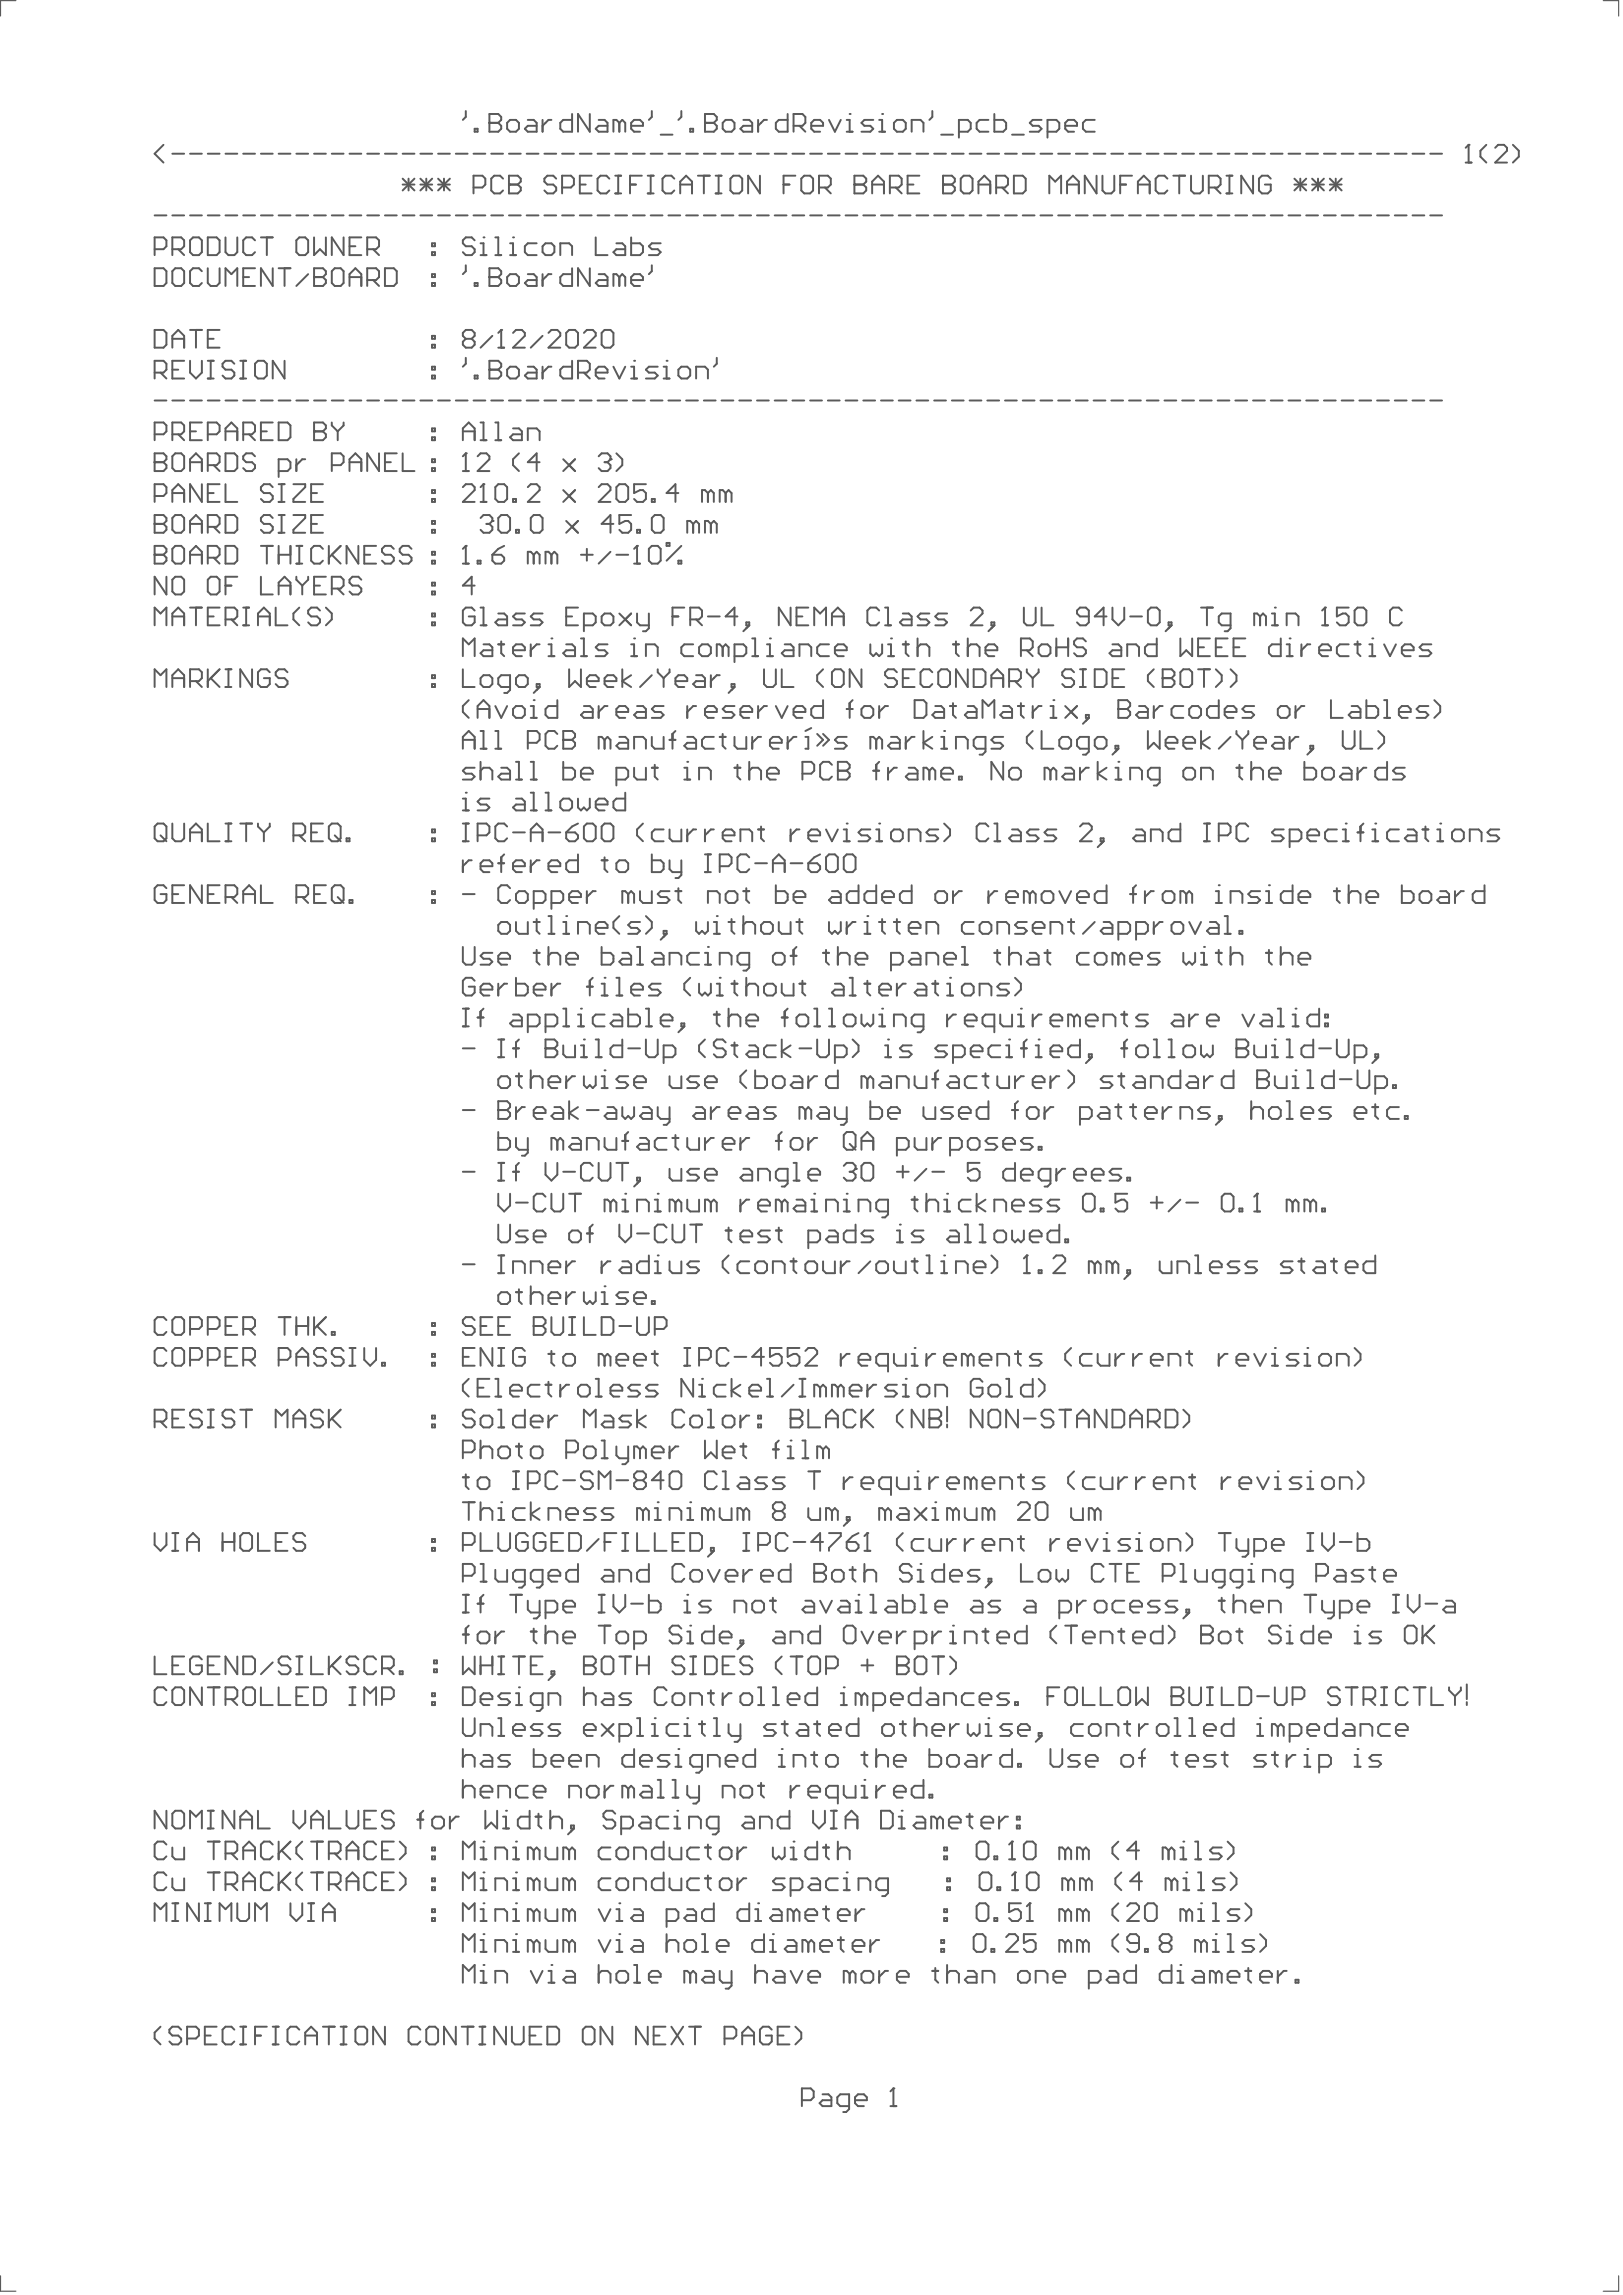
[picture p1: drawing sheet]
<svg xmlns="http://www.w3.org/2000/svg" width="700mm" height="991mm" viewBox="0 0 700 991" stroke-linecap="round" stroke-linejoin="round" font-family="sans-serif">
<path d="M6.9 .3h-6.7v6.6M691.7 .3h6.7v6.6M.2 982.3v6.7h6.7M698.4 982.3v6.7h-6.7" fill="none" stroke="#5a5a5a" stroke-width=".5"/>
<g fill="none" stroke="#5a5a5a" stroke-width=".84">
<path d="M186.4 105h1.3v1.3h-1.3zM186.4 108.8h1.3v1.3h-1.3zM186.4 118.3h1.3v1.3h-1.3zM186.4 122.2h1.3v1.2h-1.3zM186.4 145h1.3v1.2h-1.3zM186.4 148.8h1.3v1.3h-1.3zM186.4 158.3h1.3v1.3h-1.3zM186.4 162.1h1.3v1.3h-1.3zM186.4 184.9h1.3v1.3h-1.3zM186.4 188.7h1.3v1.3h-1.3zM186.4 198.2h1.3v1.3h-1.3zM186.4 202.1h1.3v1.2h-1.3z"/>
<path d="M186.4 211.5h1.3v1.3h-1.3zM186.4 215.4h1.3v1.2h-1.3zM186.4 224.9h1.3v1.2h-1.3zM186.4 228.7h1.3v1.3h-1.3zM186.4 238.2h1.3v1.3h-1.3zM186.4 251.5h1.3v1.3h-1.3zM186.4 242h1.3v1.3h-1.3zM186.4 255.3h1.3v1.3h-1.3zM204.8 252.8h-5.1l3.8-3.9v7.7M186.4 264.8h1.3v1.3h-1.3zM186.4 268.6h1.3v1.3h-1.3zM186.4 291.4h1.3v1.3h-1.3z"/>
<path d="M186.4 295.3h1.3v1.2h-1.3zM186.4 358h1.3v1.3h-1.3zM186.4 361.8h1.3v1.3h-1.3zM186.4 384.7h1.3v1.2h-1.3zM186.4 388.5h1.3v1.3h-1.3zM186.4 571.1h1.3v1.3h-1.3zM186.4 574.9h1.3v1.3h-1.3zM186.4 584.4h1.3v1.3h-1.3zM186.4 588.2h1.3v1.3h-1.3zM186.4 611h1.3v1.3h-1.3zM186.4 614.8h1.3v1.3h-1.3zM186.4 664.3h1.3v1.3h-1.3z"/>
<path d="M186.4 668.1h1.3v1.3h-1.3zM187.2 716.7h1.3v1.3h-1.3zM186.4 730.9h1.3v1.2h-1.3zM186.4 734.7h1.3v1.3h-1.3zM187.2 720.5h1.3v1.3h-1.3zM186.4 797.4h1.3v1.3h-1.3zM186.4 810.8h1.3v1.2h-1.3zM186.4 801.3h1.3v1.2h-1.3zM186.4 814.6h1.3v1.3h-1.3zM186.4 824.1h1.3v1.3h-1.3zM186.4 827.9h1.3v1.3h-1.3zM346 906.5h3.8l1.3-1.3v-2.5l-1.3-1.3h-3.8v7.7"/>
<path d="M354.9 904h2.5l1.3 1.2v3.9h-3.8l-1.3-1.3 1.3-1.3h3.8M366.4 909.1h-3.9l-1.2-1.3v-2.6l1.2-1.2h3.9v6.4l-1.3 1.2h-1.3M368.9 906.5h5.1v-1.3l-1.3-1.2h-2.5l-1.3 1.2v2.6l1.3 1.3h2.5M384.2 909.1h2.5M385.5 901.4v7.7"/>
</g>
<circle cx="385.5" cy="901.4" r=".42" fill="#5a5a5a"/>
<g fill="none" stroke="#5a5a5a" stroke-width=".84">
<path d="M199.7 626.9h3.8l1.3-1.3v-2.5l-1.3-1.3h-3.8v7.6M207.3 621.8v7.6M207.3 625.6l1.3-1.3h2.6l1.2 1.3v3.8M216.3 624.3h2.5l1.3 1.3v2.6l-1.3 1.2h-2.5l-1.3-1.2v-2.6zM222.6 624.3h2.6M223.9 623.1v5.1l1.3 1.2M230.3 624.3h2.5l1.3 1.3v2.6l-1.3 1.2h-2.5l-1.3-1.2v-2.6zM244.3 626.9h3.8l1.3-1.3v-2.5l-1.3-1.3h-3.8v7.6M253.2 624.3h2.6l1.2 1.3v2.6l-1.2 1.2h-2.6l-1.3-1.2v-2.6zM259.6 621.8h1.2v7.6M259.6 629.4h2.5M265.9 624.3v3.9l1.3 1.2h3.8"/>
<path d="M271 624.3v6.4l-1.2 1.3h-1.3M276.1 625.6l-1.2-1.3h-1.3v5.1M276.1 625.6l1.3-1.3 1.3 1.3v3.8M276.1 625.6v3.8M281.2 626.9h5.1v-1.3l-1.2-1.3h-2.6l-1.3 1.3v2.6l1.3 1.2h2.6M288.9 624.3v5.1M292.7 624.3h-1.3l-2.5 2.6M304.2 621.8v7.6l2.5-2.5 2.6 2.5v-7.6M311.8 626.9h5.1v-1.3l-1.3-1.3h-2.5l-1.3 1.3v2.6l1.3 1.2h2.5M319.5 624.3h2.5M320.7 623.1v5.1l1.3 1.2M333.5 625.6h2.5"/>
<path d="M336 621.8l-1.3 1.3v6.3M339.8 624.3h1.3v5.1M339.8 629.4h2.6M71.8 729.6l-1.3-1.3h-2.5l-1.3 1.3v5.1l1.3 1.3h2.5l1.3-1.3M75.6 728.3h2.6l1.3 1.3v5.1l-1.3 1.3h-2.6l-1.2-1.3v-5.1zM87.1 728.3v7.7l-5.1-7.7v7.7M89.6 728.3h5.1M92.2 728.3v7.7M97.3 733.4h3.8l1.3-1.3v-2.5l-1.3-1.3h-3.8v7.7M99.8 733.4l2.6 2.6M106.2 728.3h2.6l1.2 1.3v5.1l-1.2 1.3h-2.6l-1.3-1.3v-5.1zM112.6 728.3v7.7h5.1"/>
<path d="M120.2 728.3v7.7h5.1M127.9 732.1h2.5M133 728.3h-5.1v7.7h5.1M135.5 728.3h3.8l1.3 1.3v5.1l-1.3 1.3h-3.8zM150.8 728.3h2.5M150.8 736h2.5M152.1 728.3v7.7M157.2 736v-7.7l2.5 2.6 2.6-2.6v7.7M164.8 733.4h3.8l1.3-1.3v-2.5l-1.3-1.3h-3.8v7.7M71.8 809.5l-1.3-1.3h-2.5l-1.3 1.3v5.1l1.3 1.3h2.5l1.3-1.3M74.4 810.8v3.8l1.2 1.3h3.9v-5.1M89.6 808.2h5.1"/>
<path d="M92.2 808.2v7.7M97.3 813.3h3.8l1.3-1.3v-2.5l-1.3-1.3h-3.8v7.7M99.8 813.3l2.6 2.6M104.9 815.9v-5.1l2.6-2.6 2.5 2.6v5.1M104.9 812h5.1M117.7 809.5l-1.3-1.3h-2.5l-1.3 1.3v5.1l1.3 1.3h2.5l1.3-1.3M120.2 808.2v7.7M121.5 812l3.8 3.9M125.3 808.2l-5.1 5.1M130.4 808.2l-2.5 2.6v2.5l2.5 2.6M134.2 808.2h5.1M136.8 808.2v7.7"/>
<path d="M141.9 813.3h3.8l1.3-1.3v-2.5l-1.3-1.3h-3.8v7.7M144.4 813.3l2.6 2.6M149.5 812h5.1M149.5 815.9v-5.1l2.6-2.6 2.5 2.6v5.1M162.3 809.5l-1.3-1.3h-2.6l-1.2 1.3v5.1l1.2 1.3h2.6l1.3-1.3M164.8 812h2.6M169.9 808.2h-5.1v7.7h5.1M172.5 808.2l2.5 2.6v2.5l-2.5 2.6M385.5 901.4l-1.3 1.3"/>
</g>
<circle cx="341.1" cy="621.8" r=".42" fill="#5a5a5a"/>
<path d="M204.8 569.8l-1.3-1.3h-2.5l-1.3 1.3v1.3l1.3 1.3h2.5l1.3 1.2v1.3l-1.3 1.3h-2.5l-1.3-1.3M207.3 572.4h2.6M212.4 568.5h-5.1v7.7h5.1M215 572.4h2.5M220.1 568.5h-5.1v7.7h5.1M230.3 568.5v7.7h3.8l1.3-1.3v-1.3l-1.3-1.2h-3.8M346.2 629.4h2.6M346.2 621.8h1.3v7.6M355.1 625.6l-1.2-1.3h-1.3v5.1M355.1 625.6v3.8M355.1 625.6l1.3-1.3 1.3 1.3v3.8" fill="none" stroke="#5a5a5a" stroke-width=".84"/>
<circle cx="230.3" cy="572.4" r=".42" fill="#5a5a5a"/>
<g fill="none" stroke="#5a5a5a" stroke-width=".84">
<path d="M68 355.5h2.5l1.3 1.2v5.1l-1.3 1.3h-2.5l-1.3-1.3v-5.1zM74.4 355.5v6.3l1.2 1.3h2.6l1.3-1.3v-6.3M82 359.3h5.1M89.6 355.5v7.6h5.1M97.3 355.5h2.5M98.6 355.5v7.6M103.7 355.5h5.1M106.2 355.5v7.6M111.3 355.5v1.2l2.6 2.6M113.9 359.3v3.8M116.4 355.5v1.2l-2.5 2.6M134.2 359.3h2.6"/>
<path d="M139.3 355.5h-5.1v7.6h5.1M143.2 355.5h2.5l1.3 1.2v5.1l-1.3 1.3h-2.5l-1.3-1.3v-5.1zM199.7 349.8h2.5M199.7 344.7h1.3v5.1M69.3 360.6l2.5 2.5M82 363.1v-5.1l2.5-2.5 2.6 2.5v5.1M97.3 363.1h2.5M126.6 360.6h3.8l1.3-1.3v-2.6l-1.3-1.2h-3.8v7.6M129.1 360.6l2.6 2.5M144.4 360.6l2.6 2.5M149.5 361.8h1.3v1.3h-1.3zM199.7 371.3v5.1"/>
<path d="M203.5 371.3h-1.3l-2.5 2.6M207.3 373.9h5.1v-1.3l-1.2-1.3h-2.6l-1.3 1.3v2.6l1.3 1.2h2.6M215 372.6h2.5M217.5 368.8l-1.2 1.3v6.3M221.4 373.9h5.1v-1.3l-1.3-1.3h-2.6l-1.2 1.3v2.6l1.2 1.2h2.6M229 371.3v5.1M232.8 371.3h-1.3l-2.5 2.6M236.6 373.9h5.1v-1.3l-1.2-1.3h-2.6l-1.3 1.3v2.6l1.3 1.2h2.6M249.4 368.8v7.6h-3.8l-1.3-1.2v-2.6l1.3-1.3h3.8M259.6 371.3h2.5M260.8 370.1v5.1l1.3 1.2M267.2 371.3h2.6l1.2 1.3v2.6l-1.2 1.2h-2.6l-1.3-1.2v-2.6z"/>
<path d="M281.2 368.8v7.6h3.9l1.2-1.2v-2.6l-1.2-1.3h-3.9M288.9 371.3v3.9l1.3 1.2h3.8M294 371.3v6.4l-1.3 1.3h-1.3M304.2 376.4h2.5M304.2 368.8h2.5M305.4 368.8v7.6M310.5 373.9h3.9l1.2-1.3v-2.5l-1.2-1.3h-3.9v7.6M323.3 370.1l-1.3-1.3h-2.5l-1.3 1.3v5.1l1.3 1.2h2.5l1.3-1.2M325.8 372.6h5.1M333.5 372.6h5.1M333.5 376.4v-5.1l2.5-2.5 2.6 2.5v5.1M341.1 372.6h5.1"/>
<path d="M348.8 372.6h3.8l1.3 1.3v1.3l-1.3 1.2h-2.6l-1.2-1.2zM353.9 368.8l-2.6 1.3-2.5 2.5M357.7 368.8h2.5l1.3 1.3v5.1l-1.3 1.2h-2.5l-1.3-1.2v-5.1zM365.3 368.8h2.6l1.2 1.3v5.1l-1.2 1.2h-2.6l-1.3-1.2v-5.1zM71.8 383.4l-1.3-1.3h-2.5l-1.3 1.3v5.1l1.3 1.3h2.5l1.3-1.3v-2.6h-2.5M74.4 385.9h2.5M79.5 382.1h-5.1v7.7h5.1M87.1 382.1v7.7l-5.1-7.7v7.7M89.6 385.9h2.6M94.7 382.1h-5.1v7.7h5.1M97.3 387.2h3.8l1.3-1.3v-2.5l-1.3-1.3h-3.8v7.7M99.8 387.2l2.6 2.6"/>
<path d="M104.9 389.8v-5.1l2.6-2.6 2.5 2.6v5.1M104.9 385.9h5.1M112.6 382.1v7.7h5.1M127.9 387.2h3.8l1.3-1.3v-2.5l-1.3-1.3h-3.8v7.7M130.4 387.2l2.6 2.6M135.5 385.9h2.6M140.6 382.1h-5.1v7.7h5.1M144.4 382.1h2.6l1.2 1.3v5.1l-1.2 1.3h-2.6l-1.2-1.3v-5.1zM145.7 387.2l2.5 2.6M150.8 388.5h1.3v1.3h-1.3zM71.8 569.8l-1.3-1.3h-2.5l-1.3 1.3v5.1l1.3 1.3h2.5l1.3-1.3M75.6 568.5h2.6l1.3 1.3v5.1l-1.3 1.3h-2.6l-1.2-1.3v-5.1z"/>
<path d="M82 573.6h3.8l1.3-1.2v-2.6l-1.3-1.3h-3.8v7.7M89.6 573.6h3.9l1.2-1.2v-2.6l-1.2-1.3h-3.9v7.7M97.3 572.4h2.5M102.4 568.5h-5.1v7.7h5.1M104.9 573.6h3.9l1.2-1.2v-2.6l-1.2-1.3h-3.9v7.7M107.5 573.6l2.5 2.6M120.2 568.5h5.1M122.8 568.5v7.7M127.9 572.4h5.1M127.9 568.5v7.7M133 568.5v7.7M135.5 568.5v7.7"/>
<path d="M136.8 572.4l3.8 3.8M140.6 568.5l-5.1 5.1M143.2 574.9h1.2v1.3h-1.2zM230.3 568.5h3.8l1.3 1.3v1.3l-1.3 1.3h-3.8M237.9 568.5v6.4l1.3 1.3h2.5l1.3-1.3v-6.4M245.6 568.5h2.5M245.6 576.2h2.5M246.8 568.5v7.7M251.9 568.5v7.7h5.1M259.6 568.5h3.8l1.3 1.3v5.1l-1.3 1.3h-3.8zM267.2 572.4h5.1M274.9 568.5v6.4l1.2 1.3h2.6l1.3-1.3v-6.4"/>
<path d="M282.5 573.6h3.8l1.3-1.2v-2.6l-1.3-1.3h-3.8v7.7"/>
</g>
<circle cx="201" cy="342.2" r=".42" fill="#5a5a5a"/>
<g fill="none" stroke="#5a5a5a" stroke-width=".84">
<path d="M201 235.6v7.7M199.7 243.3h2.5M66.7 269.9v-7.6l2.6 2.5 2.5-2.5v7.6M74.4 269.9v-5.1l2.5-2.5 2.6 2.5v5.1M74.4 266.1h5.1M82 262.3h5.1M84.5 262.3v7.6M89.6 266.1h2.6M94.7 262.3h-5.1v7.6h5.1M97.3 267.4h3.8l1.3-1.3v-2.6l-1.3-1.2h-3.8v7.6M99.8 267.4l2.6 2.5M104.9 262.3h2.6"/>
<path d="M104.9 269.9h2.6M106.2 262.3v7.6M111.3 269.9v-5.1l2.6-2.5 2.5 2.5v5.1M111.3 266.1h5.1M118.9 262.3v7.6h5.1M129.1 262.3l-2.5 2.5v2.6l2.5 2.5M138.1 263.5l-1.3-1.2h-2.6l-1.2 1.2v1.3l1.2 1.3h2.6l1.3 1.3v1.2l-1.3 1.3h-2.6l-1.2-1.3M140.6 262.3l2.6 2.5v2.6l-2.6 2.5M66.7 296.5v-7.6l2.6 2.5 2.5-2.5v7.6M74.4 296.5v-5.1l2.5-2.5 2.6 2.5v5.1M74.4 292.7h5.1M82 294h3.8l1.3-1.3v-2.5l-1.3-1.3h-3.8v7.6"/>
<path d="M84.5 294l2.6 2.5M89.6 288.9v7.6M90.9 292.7l3.8 3.8M94.7 288.9l-5.1 5.1M97.3 288.9h2.5M97.3 296.5h2.5M98.6 288.9v7.6M108.8 288.9v7.6l-5.1-7.6v7.6M116.4 290.2l-1.3-1.3h-2.5l-1.3 1.3v5.1l1.3 1.2h2.5l1.3-1.2v-2.6h-2.5M124 290.2l-1.2-1.3h-2.6l-1.3 1.3v1.2l1.3 1.3h2.6l1.2 1.3v1.3l-1.2 1.2h-2.6l-1.3-1.2M211.2 344.7h-3.9l-1.2 1.3 1.2 1.3h2.6l1.3 1.2-1.3 1.3h-3.8M222.6 344.7h2.6l1.3 1.3v3.8h-3.9l-1.2-1.3 1.2-1.2h3.9"/>
<path d="M229 349.8h2.5M229 342.2h1.3v7.6M235.4 349.8h2.5M235.4 342.2h1.2v7.6M243 344.7h2.6l1.2 1.3v2.5l-1.2 1.3h-2.6l-1.3-1.3v-2.5zM249.4 344.7v3.8l1.3 1.3 1.2-1.3 1.3 1.3 1.3-1.3v-3.8M257 347.3h5.1v-1.3l-1.3-1.3h-2.5l-1.3 1.3v2.5l1.3 1.3h2.5M269.8 342.2v7.6h-3.9l-1.2-1.3v-2.5l1.2-1.3h3.9"/>
</g>
<circle cx="201" cy="235.6" r=".42" fill="#5a5a5a"/>
<g fill="none" stroke="#5a5a5a" stroke-width=".84">
<path d="M201 235.6l-1.3 1.3M212.4 239.5h3.9l1.2 1.2v1.3l-1.2 1.3h-2.6l-1.3-1.3zM217.5 235.6l-2.5 1.3-2.6 2.6M230.3 239.5l-1.3-1.3h-1.3v5.1M230.3 239.5v3.8M230.3 239.5l1.2-1.3 1.3 1.3v3.8M237.9 239.5l-1.3-1.3h-1.2v5.1M237.9 239.5v3.8M237.9 239.5l1.3-1.3 1.3 1.3v3.8M250.7 239.5h5.1M253.2 236.9v5.1M263.4 238.2l-5.1 5.1"/>
<path d="M265.9 239.5h5.1M274.9 235.6v7.7M206.1 242h1.2v1.3h-1.2zM273.6 243.3h2.5"/>
</g>
<circle cx="274.9" cy="235.6" r=".42" fill="#5a5a5a"/>
<g fill="none" stroke="#5a5a5a" stroke-width=".84">
<path d="M66.7 235.6v7.7h3.8l1.3-1.3v-1.3l-1.3-1.2h-3.8M274.9 235.6l-1.3 1.3M281.2 235.6h2.6l1.3 1.3v5.1l-1.3 1.3h-2.6l-1.2-1.3v-5.1zM287.6 234.3h1.3v1.3h-1.3zM294 235.6l-6.4 6.4M71.8 248.9v7.7l-5.1-7.7v7.7M75.6 248.9h2.6l1.3 1.3v5.1l-1.3 1.3h-2.6l-1.2-1.3v-5.1zM90.9 248.9h2.6l1.2 1.3v5.1l-1.2 1.3h-2.6l-1.3-1.3v-5.1zM97.3 252.8h2.5M102.4 248.9h-5.1v7.7M112.6 248.9v7.7h5.1M120.2 252.8h5.1"/>
<path d="M120.2 256.6v-5.1l2.6-2.6 2.5 2.6v5.1M127.9 248.9v1.3l2.5 2.6M130.4 252.8v3.8M133 248.9v1.3l-2.6 2.6M135.5 252.8h2.6M140.6 248.9h-5.1v7.7h5.1M143.2 254h3.8l1.2-1.2v-2.6l-1.2-1.3h-3.8v7.7M145.7 254l2.5 2.6M155.9 250.2l-1.3-1.3h-2.5l-1.3 1.3v1.3l1.3 1.3h2.5l1.3 1.2v1.3l-1.3 1.3h-2.5l-1.3-1.3M292.7 242h1.3v1.3h-1.3z"/>
</g>
<circle cx="66.7" cy="239.5" r=".42" fill="#5a5a5a"/>
<g fill="none" stroke="#5a5a5a" stroke-width=".84">
<path d="M199.7 210.3l1.3-1.3h2.5l1.3 1.3v1.2l-5.1 5.1h5.1M207.3 216.6h2.6M208.6 209v7.6M66.7 235.6h3.8l1.3 1.3v1.3l-1.3 1.3h-3.8M75.6 235.6h2.6l1.3 1.3v5.1l-1.3 1.3h-2.6l-1.2-1.3v-5.1zM82 239.5h5.1M97.3 235.6h3.8l1.3 1.3v5.1l-1.3 1.3h-3.8zM112.6 235.6h5.1M115.1 235.6v7.7M120.2 239.5h5.1M120.2 235.6v7.7M125.3 235.6v7.7"/>
<path d="M127.9 235.6h2.5M129.1 235.6v7.7M139.3 236.9l-1.2-1.3h-2.6l-1.3 1.3v5.1l1.3 1.3h2.6l1.2-1.3M141.9 235.6v7.7M143.2 239.5l3.8 3.8M147 235.6l-5.1 5.1M154.6 235.6v7.7l-5.1-7.7v7.7M157.2 239.5h2.5M162.3 235.6h-5.1v7.7h5.1M169.9 236.9l-1.3-1.3h-2.5l-1.3 1.3v1.3l1.3 1.3h2.5l1.3 1.2v1.3l-1.3 1.3h-2.5l-1.3-1.3M177.6 236.9l-1.3-1.3h-2.6l-1.2 1.3v1.3l1.2 1.3h2.6l1.3 1.2v1.3l-1.3 1.3h-2.6l-1.2-1.3M82 243.3v-5.1l2.5-2.6 2.6 2.6v5.1"/>
<path d="M89.6 240.7h3.9l1.2-1.2v-2.6l-1.2-1.3h-3.9v7.7M92.2 240.7l2.5 2.6M127.9 243.3h2.5"/>
</g>
<circle cx="208.6" cy="209" r=".42" fill="#5a5a5a"/>
<g fill="none" stroke="#5a5a5a" stroke-width=".84">
<path d="M208.6 209l-1.3 1.3M215 209h2.5l1.3 1.3v5.1l-1.3 1.2h-2.5l-1.3-1.2v-5.1zM221.4 215.4h1.2v1.2h-1.2zM227.7 210.3l1.3-1.3h2.5l1.3 1.3v1.2l-5.1 5.1h5.1M243 211.5l5.1 5.1M248.1 211.5l-5.1 5.1M258.3 210.3l1.3-1.3h2.5l1.3 1.3v1.2l-5.1 5.1h5.1M267.2 209h2.6l1.2 1.3v5.1l-1.2 1.2h-2.6l-1.3-1.2v-5.1zM278.7 209h-5.1v3.8l2.5-1.3h1.3l1.3 1.3v2.6l-1.3 1.2h-2.5l-1.3-1.2M281.2 215.4h1.3v1.2h-1.3zM292.7 212.8h-5.1l3.8-3.8v7.6M305.4 212.8l-1.2-1.3h-1.3v5.1"/>
<path d="M305.4 212.8v3.8M305.4 212.8l1.3-1.3 1.3 1.3v3.8M313.1 212.8l-1.3-1.3h-1.3v5.1M313.1 212.8v3.8M313.1 212.8l1.3-1.3 1.2 1.3v3.8M207.3 223.6l1.3-1.3h2.6l1.2 1.3v1.3"/>
</g>
<circle cx="212.4" cy="224.9" r=".42" fill="#5a5a5a"/>
<g fill="none" stroke="#5a5a5a" stroke-width=".84">
<path d="M66.7 214.1h3.8l1.3-1.3v-2.5l-1.3-1.3h-3.8v7.6M74.4 216.6v-5.1l2.5-2.5 2.6 2.5v5.1M74.4 212.8h5.1M87.1 209v7.6l-5.1-7.6v7.6M89.6 212.8h2.6M94.7 209h-5.1v7.6h5.1M97.3 209v7.6h5.1M117.7 210.3l-1.3-1.3h-2.5l-1.3 1.3v1.2l1.3 1.3h2.5l1.3 1.3v1.3l-1.3 1.2h-2.5l-1.3-1.2M120.2 209h2.6M120.2 216.6h2.6M121.5 209v7.6M126.6 209h5.1v1.3l-5.1 5.1v1.2h5.1"/>
<path d="M134.2 212.8h2.6M139.3 209h-5.1v7.6h5.1M66.7 222.3v7.7h3.8l1.3-1.3v-1.3l-1.3-1.3h-3.8M209.9 226.1h1.3M211.2 226.1l1.2 1.3v1.3l-1.2 1.3h-2.6l-1.3-1.3M212.4 224.9l-1.2 1.2M216.3 222.3h2.5l1.3 1.3v5.1l-1.3 1.3h-2.5l-1.3-1.3v-5.1zM222.6 228.7h1.3v1.3h-1.3zM230.3 222.3h2.5l1.3 1.3v5.1l-1.3 1.3h-2.5l-1.3-1.3v-5.1zM244.3 224.9l5.1 5.1M249.4 224.9l-5.1 5.1M264.7 226.1h-5.1l3.8-3.8v7.7"/>
<path d="M272.3 222.3h-5.1v3.8l2.6-1.2h1.2l1.3 1.2v2.6l-1.3 1.3h-2.5l-1.3-1.3M274.9 228.7h1.2v1.3h-1.2zM282.5 222.3h2.6l1.2 1.3v5.1l-1.2 1.3h-2.6l-1.3-1.3v-5.1zM299.1 226.1l-1.3-1.2h-1.3v5.1M299.1 226.1v3.9M299.1 226.1l1.2-1.2 1.3 1.2v3.9M306.7 226.1l-1.3-1.2h-1.2v5.1M306.7 226.1v3.9M306.7 226.1l1.3-1.2 1.3 1.2v3.9"/>
</g>
<circle cx="66.7" cy="226.1" r=".42" fill="#5a5a5a"/>
<g fill="none" stroke="#5a5a5a" stroke-width=".84">
<path d="M201 195.7v7.6M199.7 203.3h2.5M66.7 222.3h3.8l1.3 1.3v1.3l-1.3 1.2h-3.8M75.6 222.3h2.6l1.3 1.3v5.1l-1.3 1.3h-2.6l-1.2-1.3v-5.1zM82 226.1h5.1M82 230v-5.1l2.5-2.6 2.6 2.6v5.1M89.6 227.4h3.9l1.2-1.3v-2.5l-1.2-1.3h-3.9v7.7M92.2 227.4l2.5 2.6M97.3 222.3h3.8l1.3 1.3v5.1l-1.3 1.3h-3.8zM117.7 223.6l-1.3-1.3h-2.5l-1.3 1.3v1.3l1.3 1.2h2.5l1.3 1.3v1.3l-1.3 1.3h-2.5l-1.3-1.3M120.2 222.3h2.6M120.2 230h2.6"/>
<path d="M121.5 222.3v7.7M126.6 222.3h5.1v1.3l-5.1 5.1v1.3h5.1M134.2 226.1h2.6M139.3 222.3h-5.1v7.7h5.1"/>
</g>
<circle cx="201" cy="195.7" r=".42" fill="#5a5a5a"/>
<path d="M201 195.7l-1.3 1.3M206.1 197l1.2-1.3h2.6l1.3 1.3v1.2l-5.1 5.1h5.1M223.9 195.7l-2.5 2.5v2.6l2.5 2.5M232.8 199.5h-5.1l3.8-3.8v7.6M243 198.2l5.1 5.1-2.5-2.5M248.1 198.2l-5.1 5.1M258.3 197l1.3-1.3h2.5l1.3 1.3v1.2" fill="none" stroke="#5a5a5a" stroke-width=".84"/>
<circle cx="263.4" cy="198.2" r=".42" fill="#5a5a5a"/>
<g fill="none" stroke="#5a5a5a" stroke-width=".84">
<path d="M66.7 187.5h3.8l1.3-1.3v-2.6l-1.3-1.2h-3.8v7.6M74.4 187.5h3.8l1.3-1.3v-2.6l-1.3-1.2h-3.8v7.6M76.9 187.5l2.6 2.5M82 186.2h2.5M87.1 182.4h-5.1v7.6h5.1M89.6 187.5h3.9l1.2-1.3v-2.6l-1.2-1.2h-3.9v7.6M97.3 186.2h5.1M97.3 190v-5.1l2.5-2.5 2.6 2.5v5.1M104.9 187.5h3.9l1.2-1.3v-2.6l-1.2-1.2h-3.9v7.6M107.5 187.5l2.5 2.5M112.6 186.2h2.5M117.7 182.4h-5.1v7.6h5.1"/>
<path d="M120.2 182.4h3.8l1.3 1.2v5.1l-1.3 1.3h-3.8zM135.5 182.4v7.6h3.8l1.3-1.3v-1.2l-1.3-1.3h-3.8M260.8 199.5h1.3M262.1 199.5l1.3 1.3v1.3l-1.3 1.2h-2.5l-1.3-1.2M263.4 198.2l-1.3 1.3M265.9 195.7l2.6 2.5v2.6l-2.6 2.5"/>
</g>
<circle cx="135.5" cy="186.2" r=".42" fill="#5a5a5a"/>
<g fill="none" stroke="#5a5a5a" stroke-width=".84">
<path d="M201 154.5v2.5l-1.3 1.3M211.2 155.7v7.7h3.8l1.3-1.3v-1.3l-1.3-1.2h-3.8M204.8 162.1h1.3v1.3h-1.3zM135.5 182.4h3.8l1.3 1.2v1.3l-1.3 1.3h-3.8M143.2 182.4v1.2l2.5 2.6M145.7 186.2v3.8M148.2 182.4v1.2l-2.5 2.6M199.7 186.2h5.1M199.7 190v-5.1l2.5-2.5 2.6 2.5v5.1M207.3 182.4h1.3v7.6M207.3 190h2.6M213.7 182.4h1.3v7.6"/>
<path d="M213.7 190h2.6M221.4 184.9h2.5l1.3 1.3v3.8h-3.8l-1.3-1.3 1.3-1.2h3.8M227.7 190v-5.1h3.8l1.3 1.3v3.8"/>
</g>
<circle cx="211.2" cy="159.6" r=".42" fill="#5a5a5a"/>
<path d="M211.2 155.7h3.8l1.3 1.3v1.3l-1.3 1.3h-3.8M220.1 158.3h2.5l1.3 1.3v2.5l-1.3 1.3h-2.5l-1.3-1.3v-2.5zM227.7 158.3h2.6l1.2 1.3v3.8h-3.8l-1.2-1.3 1.2-1.3h3.8M234.1 158.3v5.1M237.9 158.3h-1.3l-2.5 2.5M246.8 155.7v7.7h-3.8l-1.3-1.3v-2.5l1.3-1.3h3.8M264.7 158.3l2.5 5.1 2.6-5.1M272.3 158.3h1.3v5.1M249.4 160.8h3.8l1.3-1.2v-2.6l-1.3-1.3h-3.8v7.7M251.9 160.8l2.6 2.6M257 160.8h5.1v-1.2l-1.3-1.3h-2.5l-1.3 1.3v2.5l1.3 1.3h2.5M272.3 163.4h2.6" fill="none" stroke="#5a5a5a" stroke-width=".84"/>
<circle cx="273.6" cy="155.7" r=".42" fill="#5a5a5a"/>
<path d="M283.8 158.3h-3.8l-1.3 1.3 1.3 1.2h2.5l1.3 1.3-1.3 1.3h-3.8M286.3 158.3h1.3v5.1M286.3 163.4h2.6" fill="none" stroke="#5a5a5a" stroke-width=".84"/>
<circle cx="287.6" cy="155.7" r=".42" fill="#5a5a5a"/>
<g fill="none" stroke="#5a5a5a" stroke-width=".84">
<path d="M74.4 159.6h2.5M79.5 155.7h-5.1v7.7h5.1M82 155.7v5.1l2.5 2.6 2.6-2.6v-5.1M89.6 155.7h2.6M90.9 155.7v7.7M101.1 157l-1.3-1.3h-2.5l-1.3 1.3v1.3l1.3 1.3h2.5l1.3 1.2v1.3l-1.3 1.3h-2.5l-1.3-1.3M103.7 155.7h2.5M104.9 155.7v7.7M111.3 155.7h2.6l1.2 1.3v5.1l-1.2 1.3h-2.6l-1.3-1.3v-5.1zM122.8 155.7v7.7l-5.1-7.7v7.7M201 146.2l-1.3-1.2v-1.3l1.3-1.3h2.5l1.3 1.3v1.3l-1.3 1.2M201 146.2l-1.3 1.3v1.3l1.3 1.3h2.5l1.3-1.3v-1.3l-1.3-1.3"/>
<path d="M201 146.2h2.5M212.4 145l-5.1 5.1M215 150.1h2.5M216.3 142.4v7.7M294 158.3h2.5l1.3 1.3v2.5l-1.3 1.3h-2.5l-1.3-1.3v-2.5zM309.3 154.5v2.5l-1.3 1.3M66.7 160.8h3.8l1.3-1.2v-2.6l-1.3-1.3h-3.8v7.7M69.3 160.8l2.5 2.6M89.6 163.4h2.6M103.7 163.4h2.5M300.3 163.4v-5.1h3.9l1.2 1.3v3.8"/>
</g>
<circle cx="216.3" cy="142.4" r=".42" fill="#5a5a5a"/>
<g fill="none" stroke="#5a5a5a" stroke-width=".84">
<path d="M204.8 103.7l-1.3-1.2h-2.5l-1.3 1.2v1.3l1.3 1.3h2.5l1.3 1.3v1.2l-1.3 1.3h-2.5l-1.3-1.3M207.3 110.1h2.6M207.3 105h1.3v5.1M66.7 142.4h3.8l1.3 1.3v5.1l-1.3 1.3h-3.8zM74.4 150.1v-5.1l2.5-2.6 2.6 2.6v5.1M74.4 146.2h5.1M82 142.4h5.1M84.5 142.4v7.7M89.6 146.2h2.6M94.7 142.4h-5.1v7.7h5.1M216.3 142.4l-1.3 1.3M221.4 143.7l1.2-1.3h2.6l1.3 1.3v1.3l-5.1 5.1h5.1"/>
<path d="M234.1 145l-5.1 5.1M236.6 143.7l1.3-1.3h2.6l1.2 1.3v1.3l-5.1 5.1h5.1M245.6 142.4h2.5l1.3 1.3v5.1l-1.3 1.3h-2.5l-1.3-1.3v-5.1zM251.9 143.7l1.3-1.3h2.6l1.2 1.3v1.3l-5.1 5.1h5.1M260.8 142.4h2.6l1.3 1.3v5.1l-1.3 1.3h-2.6l-1.2-1.3v-5.1z"/>
</g>
<circle cx="208.6" cy="102.5" r=".42" fill="#5a5a5a"/>
<path d="M213.7 110.1h2.6M213.7 102.5h1.3v7.6M220.1 110.1h2.5M220.1 105h1.3v5.1" fill="none" stroke="#5a5a5a" stroke-width=".84"/>
<circle cx="221.4" cy="102.5" r=".42" fill="#5a5a5a"/>
<path d="M201 114.5v2.6l-1.3 1.2M211.2 115.8v7.6h3.8l1.3-1.2v-1.3l-1.3-1.3h-3.8M231.5 105h-3.8l-1.2 1.3v2.5l1.2 1.3h3.8M235.4 105h2.5l1.3 1.3v2.5l-1.3 1.3h-2.5l-1.3-1.3v-2.5zM241.7 110.1v-5.1h3.9l1.2 1.3v3.8M257 102.5v7.6h5.1M265.9 105h2.6l1.3 1.3v3.8h-3.9l-1.2-1.3 1.2-1.2h3.9M272.3 102.5v7.6h3.8l1.3-1.3v-2.5l-1.3-1.3h-3.8M285.1 105h-3.9l-1.2 1.3 1.2 1.3h2.6l1.3 1.2-1.3 1.3h-3.8M204.8 122.2h1.3v1.2h-1.3z" fill="none" stroke="#5a5a5a" stroke-width=".84"/>
<circle cx="211.2" cy="119.6" r=".42" fill="#5a5a5a"/>
<g fill="none" stroke="#5a5a5a" stroke-width=".84">
<path d="M66.7 115.8h3.8l1.3 1.3v5.1l-1.3 1.2h-3.8zM66.7 107.6h3.8l1.3-1.3v-2.6l-1.3-1.2h-3.8v7.6M74.4 107.6h3.8l1.3-1.3v-2.6l-1.3-1.2h-3.8v7.6M75.6 115.8h2.6l1.3 1.3v5.1l-1.3 1.2h-2.6l-1.2-1.2v-5.1zM76.9 107.6l2.6 2.5M83.3 102.5h2.5l1.3 1.2v5.1l-1.3 1.3h-2.5l-1.3-1.3v-5.1zM87.1 117.1l-1.3-1.3h-2.5l-1.3 1.3v5.1l1.3 1.2h2.5l1.3-1.2M89.6 115.8v6.4l1.3 1.2h2.6l1.2-1.2v-6.4M89.6 102.5h3.9l1.2 1.2v5.1l-1.2 1.3h-3.9zM97.3 102.5v6.3l1.3 1.3h2.5l1.3-1.3v-6.3M104.9 119.6h2.6M110 115.8h-5.1v7.6h5.1"/>
<path d="M110 103.7l-1.2-1.2h-2.6l-1.3 1.2v5.1l1.3 1.3h2.6l1.2-1.3M112.6 102.5h5.1M115.1 102.5v7.6M117.7 115.8v7.6l-5.1-7.6v7.6M120.2 115.8h5.1M122.8 115.8v7.6M129.1 102.5h2.6l1.3 1.2v5.1l-1.3 1.3h-2.6l-1.2-1.3v-5.1zM133 118.3l-5.1 5.1M135.5 115.8v7.6h3.8l1.3-1.2v-1.3l-1.3-1.3h-3.8M135.5 102.5v7.6l2.6-2.5 2.5 2.5v-7.6M148.2 102.5v7.6l-5-7.6v7.6M150.8 106.3h2.5"/>
<path d="M155.9 102.5h-5.1v7.6h5.1M158.4 107.6h3.9l1.2-1.3v-2.6l-1.2-1.2h-3.9v7.6M161 107.6l2.5 2.5M211.2 115.8h3.8l1.3 1.3v1.2l-1.3 1.3h-3.8M220.1 118.3h2.5l1.3 1.3v2.6l-1.3 1.2h-2.5l-1.3-1.2v-2.6zM227.7 118.3h2.6l1.2 1.3v3.8h-3.8l-1.2-1.2 1.2-1.3h3.8M234.1 118.3v5.1M237.9 118.3h-1.3l-2.5 2.6M246.8 115.8v7.6h-3.8l-1.3-1.2v-2.6l1.3-1.3h3.8M254.5 115.8v7.6l-5.1-7.6v7.6M258.3 118.3h2.5l1.3 1.3v3.8h-3.8l-1.3-1.2 1.3-1.3h3.8M267.2 119.6l-1.3-1.3h-1.2v5.1"/>
<path d="M267.2 119.6v3.8M267.2 119.6l1.3-1.3 1.3 1.3v3.8M281.2 114.5v2.6l-1.2 1.2M97.3 123.4v-7.6l2.5 2.5 2.6-2.5v7.6M272.3 120.9h5.1v-1.3l-1.3-1.3h-2.5l-1.3 1.3v2.6l1.3 1.2h2.5"/>
</g>
<circle cx="135.5" cy="119.6" r=".42" fill="#5a5a5a"/>
<g fill="none" stroke="#5a5a5a" stroke-width=".84">
<path d="M135.5 115.8h3.8l1.3 1.3v1.2l-1.3 1.3h-3.8M144.4 115.8h2.6l1.2 1.3v5.1l-1.2 1.2h-2.6l-1.2-1.2v-5.1zM150.8 119.6h5.1M166.1 115.8h3.8l1.3 1.3v5.1l-1.3 1.2h-3.8zM150.8 123.4v-5.1l2.5-2.5 2.6 2.5v5.1M158.4 120.9h3.9l1.2-1.3v-2.5l-1.2-1.3h-3.9v7.6M161 120.9l2.5 2.5M216.3 557.8h2.5l1.3 1.2v2.6l-1.3 1.3h-2.5l-1.3-1.3v-2.6zM222.6 557.8h2.6M223.9 556.5v5.1l1.3 1.3M229 559l1.3-1.2h2.5l1.3 1.2v3.9M229 555.2v7.7"/>
<path d="M244.3 557.8v5.1M248.1 557.8h-1.3l-2.5 2.5M251.9 557.8v3.8l1.3 1.3 1.3-1.3 1.3 1.3 1.2-1.3v-3.8M259.6 557.8h1.2v5.1M236.6 560.3h5.1v-1.3l-1.2-1.2h-2.6l-1.3 1.2v2.6l1.3 1.3h2.6M259.6 562.9h2.5M71.8 583.1l-1.3-1.3h-2.5l-1.3 1.3v5.1l1.3 1.3h2.5l1.3-1.3M75.6 581.8h2.6l1.3 1.3v5.1l-1.3 1.3h-2.6l-1.2-1.3v-5.1zM82 586.9h3.8l1.3-1.2v-2.6l-1.3-1.3h-3.8v7.7M89.6 586.9h3.9l1.2-1.2v-2.6l-1.2-1.3h-3.9v7.7M97.3 585.7h2.5M102.4 581.8h-5.1v7.7h5.1"/>
<path d="M104.9 586.9h3.9l1.2-1.2v-2.6l-1.2-1.3h-3.9v7.7M107.5 586.9l2.5 2.6M120.2 586.9h3.8l1.3-1.2v-2.6l-1.3-1.3h-3.8v7.7M127.9 589.5v-5.1l2.5-2.6 2.6 2.6v5.1M127.9 585.7h5.1M140.6 583.1l-1.3-1.3h-2.5l-1.3 1.3v1.3l1.3 1.3h2.5l1.3 1.2v1.3l-1.3 1.3h-2.5l-1.3-1.3M148.2 583.1l-1.2-1.3h-2.6l-1.2 1.3v1.3l1.2 1.3h2.6l1.2 1.2v1.3l-1.2 1.3h-2.6l-1.2-1.3M150.8 581.8h2.5M150.8 589.5h2.5M152.1 581.8v7.7M157.2 581.8v5.1l2.5 2.6 2.6-2.6v-5.1M164.8 588.2h1.3v1.3h-1.3z"/>
<path d="M66.7 613.6h3.8l1.3-1.3v-2.6l-1.3-1.2h-3.8v7.6M69.3 613.6l2.5 2.5M74.4 612.3h2.5M79.5 608.5h-5.1v7.6h5.1M87.1 609.7l-1.3-1.2h-2.5l-1.3 1.2v1.3l1.3 1.3h2.5l1.3 1.3v1.2l-1.3 1.3h-2.5l-1.3-1.3M89.6 608.5h2.6M89.6 616.1h2.6M90.9 608.5v7.6M101.1 609.7l-1.3-1.2h-2.5l-1.3 1.2v1.3l1.3 1.3h2.5l1.3 1.3v1.2l-1.3 1.3h-2.5l-1.3-1.3M103.7 608.5h5.1M106.2 608.5v7.6M118.9 616.1v-7.6l2.6 2.5 2.5-2.5v7.6"/>
<path d="M126.6 616.1v-5.1l2.5-2.5 2.6 2.5v5.1M126.6 612.3h5.1M139.3 609.7l-1.2-1.2h-2.6l-1.3 1.2v1.3l1.3 1.3h2.6l1.2 1.3v1.2l-1.2 1.3h-2.6l-1.3-1.3M141.9 608.5v7.6M143.2 612.3l3.8 3.8M147 608.5l-5.1 5.1M66.7 661.7v5.1l2.6 2.6 2.5-2.6v-5.1M74.4 661.7h2.5M74.4 669.4h2.5M75.6 661.7v7.7M80.7 669.4v-5.1l2.6-2.6 2.5 2.6v5.1M80.7 665.6h5.1"/>
<path d="M96 661.7v7.7M96 665.6h5.1M101.1 661.7v7.7M104.9 661.7h2.6l1.3 1.3v5.1l-1.3 1.3h-2.6l-1.2-1.3v-5.1zM111.3 661.7v7.7h5.1M118.9 665.6h2.6M124 661.7h-5.1v7.7h5.1M131.7 663l-1.3-1.3h-2.5l-1.3 1.3v1.3l1.3 1.3h2.5l1.3 1.2v1.3l-1.3 1.3h-2.5l-1.3-1.3M66.7 715v7.7h5.1M74.4 718.8h2.5M79.5 715h-5.1v7.7h5.1M87.1 716.3l-1.3-1.3h-2.5l-1.3 1.3v5.1l1.3 1.3h2.5l1.3-1.3v-2.6h-2.6"/>
<path d="M89.6 718.8h2.6M94.7 715h-5.1v7.7h5.1M102.4 715v7.7l-5.1-7.7v7.7M104.9 715h3.9l1.2 1.3v5.1l-1.2 1.3h-3.9zM117.7 717.6l-5.1 5.1M125.3 716.3l-1.3-1.3h-2.5l-1.3 1.3v1.3l1.3 1.2h2.5l1.3 1.3v1.3l-1.3 1.3h-2.5l-1.3-1.3M127.9 715h2.5M129.1 715v7.7M134.2 715v7.7h5.1M141.9 715v7.7M143.2 718.8l3.8 3.9M147 715l-5.1 5.1"/>
<path d="M154.6 716.3l-1.3-1.3h-2.5l-1.3 1.3v1.3l1.3 1.2h2.5l1.3 1.3v1.3l-1.3 1.3h-2.5l-1.3-1.3M162.3 716.3l-1.3-1.3h-2.6l-1.2 1.3v5.1l1.2 1.3h2.6l1.3-1.3M127.9 722.7h2.5M164.8 720.1h3.8l1.3-1.3v-2.5l-1.3-1.3h-3.8v7.7M167.4 720.1l2.5 2.6M172.5 721.4h1.2v1.3h-1.2zM71.8 796.2l-1.3-1.3h-2.5l-1.3 1.3v5.1l1.3 1.2h2.5l1.3-1.2M74.4 797.4v3.9l1.2 1.2h3.9v-5.1M89.6 794.9h5.1M92.2 794.9v7.6M97.3 800h3.8l1.3-1.3v-2.5l-1.3-1.3h-3.8v7.6M99.8 800l2.6 2.5"/>
<path d="M104.9 798.7h5.1M117.7 796.2l-1.3-1.3h-2.5l-1.3 1.3v5.1l1.3 1.2h2.5l1.3-1.2M120.2 794.9v7.6M121.5 798.7l3.8 3.8M125.3 794.9l-5.1 5.1M130.4 794.9l-2.5 2.5v2.6l2.5 2.5M134.2 794.9h5.1M136.8 794.9v7.6M141.9 800h3.8l1.3-1.3v-2.5l-1.3-1.3h-3.8v7.6M144.4 800l2.6 2.5M149.5 798.7h5.1M162.3 796.2l-1.3-1.3h-2.6l-1.2 1.3v5.1l1.2 1.2h2.6l1.3-1.2"/>
<path d="M164.8 798.7h2.6M169.9 794.9h-5.1v7.6h5.1M172.5 794.9l2.5 2.5v2.6l-2.5 2.5M104.9 802.5v-5.1l2.6-2.5 2.5 2.5v5.1M149.5 802.5v-5.1l2.6-2.5 2.5 2.5v5.1M66.7 829.2v-7.7l2.6 2.6 2.5-2.6v7.7M74.4 821.5h2.5M74.4 829.2h2.5M75.6 821.5v7.7M85.8 821.5v7.7l-5.1-7.7v7.7M88.4 821.5h2.5M88.4 829.2h2.5"/>
<path d="M89.6 821.5v7.7M94.7 829.2v-7.7l2.6 2.6 2.5-2.6v7.7M102.4 821.5v6.4l1.3 1.3h2.5l1.3-1.3v-6.4M110 829.2v-7.7l2.6 2.6 2.5-2.6v7.7M125.3 821.5v5.1l2.6 2.6 2.5-2.6v-5.1M133 821.5h2.5M133 829.2h2.5M134.2 821.5v7.7M139.3 829.2v-5.1l2.6-2.6 2.5 2.6v5.1M139.3 825.4h5.1M69.3 874.8l-2.6 2.5v2.6l2.6 2.5M78.2 876.1l-1.3-1.3h-2.5l-1.3 1.3v1.2l1.3 1.3h2.5l1.3 1.3v1.3l-1.3 1.2h-2.5l-1.3-1.2"/>
<path d="M80.7 879.9h3.8l1.3-1.3v-2.5l-1.3-1.3h-3.8v7.6M88.4 878.6h2.5M93.5 874.8h-5.1v7.6h5.1M101.1 876.1l-1.3-1.3h-2.5l-1.3 1.3v5.1l1.3 1.2h2.5l1.3-1.2M103.7 874.8h2.5M104.9 874.8v7.6M110 878.6h2.6M115.1 874.8h-5.1v7.6M117.7 874.8h2.5M118.9 874.8v7.6M129.1 876.1l-1.2-1.3h-2.6l-1.3 1.3v5.1l1.3 1.2h2.6l1.2-1.2M131.7 878.6h5.1"/>
<path d="M139.3 874.8h5.1M141.9 874.8v7.6M147 874.8h2.5M148.2 874.8v7.6M154.6 874.8h2.6l1.2 1.3v5.1l-1.2 1.2h-2.6l-1.3-1.2v-5.1zM166.1 874.8v7.6l-5.1-7.6v7.6M181.4 876.1l-1.3-1.3h-2.5l-1.3 1.3v5.1l1.3 1.2h2.5l1.3-1.2M185.2 874.8h2.5l1.3 1.3v5.1l-1.3 1.2h-2.5l-1.3-1.2v-5.1zM196.7 874.8v7.6l-5.1-7.6v7.6M199.2 874.8h5.1M201.8 874.8v7.6M206.9 874.8h2.5"/>
<path d="M208.1 874.8v7.6M218.3 874.8v7.6l-5.1-7.6v7.6M220.9 874.8v6.4l1.2 1.2h2.6l1.3-1.2v-6.4M228.5 878.6h2.6M233.6 874.8h-5.1v7.6h5.1M236.2 874.8h3.8l1.3 1.3v5.1l-1.3 1.2h-3.8zM252.7 874.8h2.6l1.2 1.3v5.1l-1.2 1.2h-2.6l-1.3-1.2v-5.1zM264.2 874.8v7.6l-5.1-7.6v7.6M279.5 874.8v7.6l-5.1-7.6v7.6M282 878.6h2.6M287.1 874.8h-5.1v7.6h5.1M289.7 874.8l5.1 7.6"/>
<path d="M294.8 874.8l-5.1 7.6M297.3 874.8h5.1M299.9 874.8v7.6M312.6 879.9h3.8l1.3-1.3v-2.5l-1.3-1.3h-3.8v7.6M320.2 878.6h5.1M333 876.1l-1.3-1.3h-2.5l-1.3 1.3v5.1l1.3 1.2h2.5l1.3-1.2v-2.6h-2.6M335.5 878.6h2.6M340.6 874.8h-5.1v7.6h5.1M343.2 874.8l2.5 2.5v2.6l-2.5 2.5M103.7 882.4h2.5M117.7 882.4h2.5M131.7 882.4v-5.1l2.5-2.5 2.6 2.5v5.1"/>
<path d="M147 882.4h2.5M206.9 882.4h2.5M320.2 882.4v-5.1l2.6-2.5 2.5 2.5v5.1"/>
</g>
<circle cx="260.8" cy="555.2" r=".42" fill="#5a5a5a"/>
<path d="M66.7 195.7v7.6h3.8l1.3-1.2v-1.3l-1.3-1.3h-3.8M271 557.8h-3.8l-1.3 1.2 1.3 1.3h2.6l1.2 1.3-1.2 1.3h-3.9M273.6 560.3h5.1v-1.3l-1.3-1.2h-2.5l-1.3 1.2v2.6l1.3 1.3h2.5M281.2 561.6h1.3v1.3h-1.3z" fill="none" stroke="#5a5a5a" stroke-width=".84"/>
<circle cx="66.7" cy="199.5" r=".42" fill="#5a5a5a"/>
<g fill="none" stroke="#5a5a5a" stroke-width=".84">
<path d="M66.7 93h5.1M74.4 93h5.1M82 93h5.1M89.6 93h5.1M97.3 93h5.1M104.9 93h5.1M112.6 93h5.1M120.2 93h5.1M127.9 93h5.1M135.5 93h5.1M143.2 93h5M150.8 93h5.1"/>
<path d="M158.4 93h5.1M166.1 93h5.1M173.7 93h5.1M181.4 93h5.1M189 93h5.1M196.7 93h5.1M204.3 93h5.1M211.9 93h5.1M219.6 93h5.1M227.2 93h5.1M234.9 93h5.1M242.5 93h5.1"/>
<path d="M250.2 93h5.1M257.8 93h5.1M265.5 93h5.1M273.1 93h5.1M280.7 93h5.1M288.4 93h5.1M296 93h5.1M303.7 93h5.1M311.3 93h5.1M319 93h5.1M326.6 93h5.1M334.3 93h5.1"/>
<path d="M341.9 93h5.1M349.5 93h5.1M357.2 93h5.1M364.8 93h5.1M372.5 93h5.1M380.1 93h5.1M387.8 93h5.1M395.4 93h5.1M403.1 93h5M410.7 93h5.1M418.3 93h5.1M426 93h5.1"/>
<path d="M433.6 93h5.1M441.3 93h5.1M448.9 93h5.1M456.6 93h5.1M464.2 93h5.1M471.9 93h5M479.5 93h5.1M487.1 93h5.1M494.8 93h5.1M502.4 93h5.1M510.1 93h5.1M517.7 93h5.1"/>
<path d="M525.4 93h5.1M533 93h5.1M540.6 93h5.1M548.3 93h5.1M555.9 93h5.1M563.6 93h5.1M571.2 93h5.1M578.9 93h5.1M586.5 93h5.1M594.2 93h5.1M601.8 93h5.1M609.4 93h5.1"/>
<path d="M617.1 93h5.1M66.7 172.9h5.1M74.4 172.9h5.1M82 172.9h5.1M89.6 172.9h5.1M97.3 172.9h5.1M104.9 172.9h5.1M112.6 172.9h5.1M120.2 172.9h5.1M127.9 172.9h5.1M135.5 172.9h5.1M143.2 172.9h5"/>
<path d="M150.8 172.9h5.1M158.4 172.9h5.1M166.1 172.9h5.1M173.7 172.9h5.1M181.4 172.9h5.1M189 172.9h5.1M196.7 172.9h5.1M204.3 172.9h5.1M211.9 172.9h5.1M219.6 172.9h5.1M227.2 172.9h5.1M234.9 172.9h5.1"/>
<path d="M242.5 172.9h5.1M250.2 172.9h5.1M257.8 172.9h5.1M265.5 172.9h5.1M273.1 172.9h5.1M280.7 172.9h5.1M288.4 172.9h5.1M296 172.9h5.1M303.7 172.9h5.1M311.3 172.9h5.1M319 172.9h5.1M326.6 172.9h5.1"/>
<path d="M334.3 172.9h5.1M341.9 172.9h5.1M349.5 172.9h5.1M357.2 172.9h5.1M364.8 172.9h5.1M372.5 172.9h5.1M380.1 172.9h5.1M387.8 172.9h5.1M395.4 172.9h5.1M403.1 172.9h5M410.7 172.9h5.1M418.3 172.9h5.1"/>
<path d="M426 172.9h5.1M433.6 172.9h5.1M441.3 172.9h5.1M448.9 172.9h5.1M456.6 172.9h5.1M464.2 172.9h5.1M471.9 172.9h5M479.5 172.9h5.1M487.1 172.9h5.1M494.8 172.9h5.1M502.4 172.9h5.1M510.1 172.9h5.1"/>
<path d="M517.7 172.9h5.1M525.4 172.9h5.1M533 172.9h5.1M540.6 172.9h5.1M548.3 172.9h5.1M555.9 172.9h5.1M563.6 172.9h5.1M571.2 172.9h5.1M578.9 172.9h5.1M586.5 172.9h5.1M594.2 172.9h5.1M601.8 172.9h5.1"/>
<path d="M609.4 172.9h5.1M617.1 172.9h5.1M66.7 195.7h3.8l1.3 1.3v1.2l-1.3 1.3h-3.8M75.6 195.7h2.6l1.3 1.3v5.1l-1.3 1.2h-2.6l-1.2-1.2v-5.1zM82 199.5h5.1M97.3 195.7h3.8l1.3 1.3v5.1l-1.3 1.2h-3.8zM110 197l-1.2-1.3h-2.6l-1.3 1.3v1.2l1.3 1.3h2.6l1.2 1.3v1.3l-1.2 1.2h-2.6l-1.3-1.2M127.9 198.2v5.1M131.7 198.2h-1.3l-2.5 2.6M150.8 199.5h5.1M163.5 195.7v7.6l-5.1-7.6v7.6M166.1 199.5h2.5"/>
<path d="M171.2 195.7h-5.1v7.6h5.1M173.7 195.7v7.6h5.1M82 203.3v-5.1l2.5-2.5 2.6 2.5v5.1M89.6 200.8h3.9l1.2-1.3v-2.5l-1.2-1.3h-3.9v7.6M92.2 200.8l2.5 2.5M120.2 203.3h3.8l1.3-1.2v-2.6l-1.3-1.3h-3.8v7.7M143.2 200.8h3.8l1.2-1.3v-2.5l-1.2-1.3h-3.8v7.6M150.8 203.3v-5.1l2.5-2.5 2.6 2.5v5.1M207.3 837.4h1.3v5.1M199.7 842.5v-7.7l2.5 2.6 2.6-2.6v7.7M207.3 842.5h2.6"/>
</g>
<circle cx="208.6" cy="834.8" r=".42" fill="#5a5a5a"/>
<path d="M221.4 837.4h1.2v5.1M213.7 842.5v-5.1h3.8l1.3 1.3v3.8M221.4 842.5h2.5" fill="none" stroke="#5a5a5a" stroke-width=".84"/>
<circle cx="222.6" cy="834.8" r=".42" fill="#5a5a5a"/>
<path d="M230.3 838.7l-1.3-1.3h-1.3v5.1M230.3 838.7v3.8M230.3 838.7l1.2-1.3 1.3 1.3v3.8M235.4 837.4v3.8l1.2 1.3h3.9v-5.1M245.6 838.7l-1.3-1.3h-1.3v5.1M245.6 838.7v3.8M245.6 838.7l1.2-1.3 1.3 1.3v3.8M258.3 837.4l2.5 5.1 2.6-5.1M265.9 837.4h1.3v5.1M265.9 842.5h2.6" fill="none" stroke="#5a5a5a" stroke-width=".84"/>
<circle cx="267.2" cy="834.8" r=".42" fill="#5a5a5a"/>
<path d="M273.6 837.4h2.5l1.3 1.3v3.8h-3.8l-1.3-1.3 1.3-1.3h3.8M287.6 838.7l1.3-1.3h2.5l1.3 1.3v3.8M287.6 834.8v7.7M296.5 837.4h2.6l1.2 1.3v2.5l-1.2 1.3h-2.6l-1.3-1.3v-2.5zM302.9 834.8h1.3v7.7M309.3 839.9h5.1v-1.2l-1.3-1.3h-2.6l-1.2 1.3v2.5l1.2 1.3h2.6M329.6 834.8v7.7h-3.8l-1.2-1.3v-2.5l1.2-1.3h3.8M332.2 837.4h1.3v5.1M302.9 842.5h2.5M332.2 842.5h2.5" fill="none" stroke="#5a5a5a" stroke-width=".84"/>
<circle cx="333.5" cy="834.8" r=".42" fill="#5a5a5a"/>
<g fill="none" stroke="#5a5a5a" stroke-width=".84">
<path d="M339.8 837.4h2.6l1.3 1.3v3.8h-3.9l-1.2-1.3 1.2-1.3h3.9M348.8 838.7l-1.3-1.3h-1.3v5.1M348.8 838.7v3.8M348.8 838.7l1.2-1.3 1.3 1.3v3.8M353.9 839.9h5v-1.2l-1.2-1.3h-2.6l-1.2 1.3v2.5l1.2 1.3h2.6M361.5 837.4h2.5M362.8 836.1v5.1l1.2 1.3M367.9 839.9h5.1v-1.2l-1.3-1.3h-2.6l-1.2 1.3v2.5l1.2 1.3h2.6M375.5 837.4v5.1M379.3 837.4h-1.2l-2.6 2.5M406.1 837.4h1.3v1.3h-1.3zM421.4 834.8h2.5l1.3 1.3v5.1l-1.3 1.3h-2.5l-1.3-1.3v-5.1z"/>
<path d="M434.1 836.1l1.3-1.3h2.5l1.3 1.3v1.3l-5.1 5.1h5.1M446.9 834.8h-5.1v3.9l2.5-1.3h1.3l1.3 1.3v2.5l-1.3 1.3h-2.6l-1.2-1.3M459.6 838.7l-1.3-1.3h-1.3v5.1M459.6 838.7v3.8M459.6 838.7l1.3-1.3 1.2 1.3v3.8M467.2 838.7l-1.2-1.3h-1.3v5.1M467.2 838.7v3.8M467.2 838.7l1.3-1.3 1.3 1.3v3.8M482.5 834.8l-2.5 2.6v2.5l2.5 2.6M491.4 838.7h-3.8l-1.2-1.3v-1.3l1.2-1.3h2.6l1.2 1.3v5.1l-1.2 1.3h-2.6l-1.2-1.3M501.6 838.7l-1.2 1.2v1.3l1.2 1.3h2.6l1.3-1.3v-1.3l-1.3-1.2M501.6 838.7h2.6"/>
<path d="M501.6 838.7l-1.2-1.3v-1.3l1.2-1.3h2.6l1.3 1.3v1.3l-1.3 1.3M518.2 838.7l-1.3-1.3h-1.2v5.1M518.2 838.7v3.8M518.2 838.7l1.3-1.3 1.2 1.3v3.8M523.3 837.4h1.3v5.1M406.1 841.2h1.3v1.3h-1.3zM427.7 841.2h1.3v1.3h-1.3zM494 841.2h1.3v1.3h-1.3zM523.3 842.5h2.5"/>
</g>
<circle cx="524.6" cy="834.8" r=".42" fill="#5a5a5a"/>
<path d="M199.7 815.9v-7.7l2.5 2.6 2.6-2.6v7.7M207.3 815.9h2.6M207.3 810.8h1.3v5.1M529.7 834.8h1.2v7.7M541.1 837.4h-3.8l-1.3 1.3 1.3 1.2h2.6l1.2 1.3-1.2 1.3h-3.9M543.7 834.8l2.5 2.6v2.5l-2.5 2.6M529.7 842.5h2.5" fill="none" stroke="#5a5a5a" stroke-width=".84"/>
<circle cx="208.6" cy="808.2" r=".42" fill="#5a5a5a"/>
<path d="M213.7 815.9v-5.1h3.8l1.3 1.2v3.9M221.4 810.8h1.2v5.1M221.4 815.9h2.5" fill="none" stroke="#5a5a5a" stroke-width=".84"/>
<circle cx="222.6" cy="808.2" r=".42" fill="#5a5a5a"/>
<g fill="none" stroke="#5a5a5a" stroke-width=".84">
<path d="M230.3 812l-1.3-1.2h-1.3v5.1M230.3 812v3.9M230.3 812l1.2-1.2 1.3 1.2v3.9M235.4 810.8v3.8l1.2 1.3h3.9v-5.1M245.6 812l-1.3-1.2h-1.3v5.1M245.6 812v3.9M245.6 812l1.2-1.2 1.3 1.2v3.9M263.4 810.8h-3.8l-1.3 1.2v2.6l1.3 1.3h3.8M267.2 810.8h2.6l1.2 1.2v2.6l-1.2 1.3h-2.6l-1.3-1.3v-2.6zM273.6 815.9v-5.1h3.8l1.3 1.2v3.9M286.3 808.2v7.7h-3.8l-1.3-1.3v-2.6l1.3-1.2h3.8M288.9 810.8v3.8l1.3 1.3h3.8v-5.1"/>
<path d="M301.6 810.8h-3.8l-1.3 1.2v2.6l1.3 1.3h3.8M304.2 810.8h2.5M305.4 809.5v5.1l1.3 1.3M311.8 810.8h2.6l1.2 1.2v2.6l-1.2 1.3h-2.6l-1.3-1.3v-2.6zM318.2 810.8v5.1M322 810.8h-1.3l-2.5 2.5M338.6 810.8h-3.9l-1.2 1.2 1.2 1.3h2.6l1.3 1.3-1.3 1.3h-3.8M341.1 815.9h3.8l1.3-1.3v-2.6l-1.3-1.2h-3.8v7.6M350 810.8h2.6l1.3 1.2v3.9h-3.9l-1.2-1.3 1.2-1.3h3.9M361.5 810.8h-3.8l-1.3 1.2v2.6l1.3 1.3h3.8M364 810.8h1.3v5.1M364 815.9h2.6"/>
</g>
<circle cx="365.3" cy="808.2" r=".42" fill="#5a5a5a"/>
<path d="M370.4 815.9v-5.1h3.8l1.3 1.2v3.9M383.2 815.9h-3.9l-1.2-1.3v-2.6l1.2-1.2h3.9v6.3l-1.3 1.3h-1.3M408.6 810.8h1.3v1.2h-1.3zM408.6 814.6h1.3v1.3h-1.3zM423.9 808.2h2.6l1.2 1.3v5.1l-1.2 1.3h-2.6l-1.3-1.3v-5.1zM430.3 814.6h1.3v1.3h-1.3zM436.7 815.9h2.5M437.9 808.2v7.7" fill="none" stroke="#5a5a5a" stroke-width=".84"/>
<circle cx="437.9" cy="808.2" r=".42" fill="#5a5a5a"/>
<g fill="none" stroke="#5a5a5a" stroke-width=".84">
<path d="M437.9 808.2l-1.2 1.3M444.3 808.2h2.6l1.2 1.3v5.1l-1.2 1.3h-2.6l-1.3-1.3v-5.1zM460.9 812l-1.3-1.2h-1.3v5.1M460.9 812v3.9M460.9 812l1.2-1.2 1.3 1.2v3.9M468.5 812l-1.3-1.2h-1.2v5.1M468.5 812v3.9M468.5 812l1.3-1.2 1.3 1.2v3.9M483.8 808.2l-2.5 2.6v2.5l2.5 2.6M492.7 812h-5.1l3.8-3.8v7.7M505.5 812l-1.3-1.2h-1.3v5.1M505.5 812v3.9"/>
<path d="M505.5 812l1.2-1.2 1.3 1.2v3.9M510.6 815.9h2.5M510.6 810.8h1.2v5.1"/>
</g>
<circle cx="511.8" cy="808.2" r=".42" fill="#5a5a5a"/>
<g fill="none" stroke="#5a5a5a" stroke-width=".84">
<path d="M71.8 781.6v7.6l-5.1-7.6v7.6M75.6 781.6h2.6l1.3 1.3v5.1l-1.3 1.2h-2.6l-1.2-1.2v-5.1zM82 789.2v-7.6l2.5 2.5 2.6-2.5v7.6M89.6 781.6h2.6M89.6 789.2h2.6M90.9 781.6v7.6M101.1 781.6v7.6l-5.1-7.6v7.6M103.7 789.2v-5.1l2.5-2.5 2.6 2.5v5.1M103.7 785.4h5.1M111.3 781.6v7.6h5.1M126.6 781.6v5.1l2.5 2.5 2.6-2.5v-5.1M134.2 785.4h5.1"/>
<path d="M134.2 789.2v-5.1l2.6-2.5 2.5 2.5v5.1M141.9 781.6v7.6h5.1M149.5 781.6v6.4l1.3 1.2h2.5l1.3-1.2v-6.4M157.2 785.4h2.5M162.3 781.6h-5.1v7.6h5.1M169.9 782.9l-1.3-1.3h-2.5l-1.3 1.3v1.2l1.3 1.3h2.5l1.3 1.3v1.3l-1.3 1.2h-2.5l-1.3-1.2M180.1 785.4h2.5M182.6 781.6l-1.2 1.3v6.3M187.7 784.1h2.6l1.3 1.3v2.6l-1.3 1.2h-2.6l-1.2-1.2v-2.6zM194.1 784.1v5.1M197.9 784.1h-1.2l-2.6 2.6M209.4 781.6v7.6l2.5-2.5 2.6 2.5v-7.6"/>
<path d="M217 789.2h2.6M217 784.1h1.3v5.1M516.9 815.9h2.6M516.9 808.2h1.3v7.7M528.4 810.8h-3.8l-1.3 1.2 1.3 1.3h2.5l1.3 1.3-1.3 1.3h-3.8M530.9 808.2l2.6 2.6v2.5l-2.6 2.6"/>
</g>
<circle cx="218.3" cy="781.6" r=".42" fill="#5a5a5a"/>
<g fill="none" stroke="#5a5a5a" stroke-width=".84">
<path d="M228.5 781.6v7.6h-3.8l-1.3-1.2v-2.6l1.3-1.3h3.8M231.1 784.1h2.5M232.3 782.9v5.1l1.3 1.2M237.4 785.4l1.3-1.3h2.6l1.2 1.3v3.8M237.4 781.6v7.6M246.3 788h1.3v1.2h-1.3zM247.6 789.2l-2.5 2.6M265.5 782.9l-1.3-1.3h-2.6l-1.2 1.3v1.2l1.2 1.3h2.6l1.3 1.3v1.3l-1.3 1.2h-2.6l-1.2-1.2M268 789.2h3.8l1.3-1.2v-2.6l-1.3-1.3h-3.8v7.7M276.9 784.1h2.6l1.2 1.3v3.8h-3.8l-1.2-1.2 1.2-1.3h3.8M288.4 784.1h-3.8l-1.3 1.3v2.6l1.3 1.2h3.8M290.9 789.2h2.6"/>
<path d="M290.9 784.1h1.3v5.1"/>
</g>
<circle cx="292.2" cy="781.6" r=".42" fill="#5a5a5a"/>
<g fill="none" stroke="#5a5a5a" stroke-width=".84">
<path d="M297.3 789.2v-5.1h3.8l1.3 1.3v3.8M310 789.2h-3.8l-1.2-1.2v-2.6l1.2-1.3h3.8v6.4l-1.2 1.3h-1.3M321.5 784.1h2.6l1.2 1.3v3.8h-3.8l-1.3-1.2 1.3-1.3h3.8M327.9 789.2v-5.1h3.8l1.3 1.3v3.8M340.6 781.6v7.6h-3.8l-1.3-1.2v-2.6l1.3-1.3h3.8M350.8 781.6v5.1l2.6 2.5 2.5-2.5v-5.1M358.5 789.2h2.5M358.5 781.6h2.5M359.7 781.6v7.6M364.8 789.2v-5.1l2.6-2.5 2.5 2.5v5.1M364.8 785.4h5.1M380.1 781.6h3.8l1.3 1.3v5.1l-1.3 1.2h-3.8z"/>
<path d="M387.8 784.1h1.2v5.1M387.8 789.2h2.5"/>
</g>
<circle cx="389" cy="781.6" r=".42" fill="#5a5a5a"/>
<g fill="none" stroke="#5a5a5a" stroke-width=".84">
<path d="M199.7 754.9v7.7M199.7 758.8l1.3-1.3h2.5l1.3 1.3v3.8M208.6 757.5h2.6l1.2 1.3v3.8h-3.8l-1.3-1.3 1.3-1.3h3.8M220.1 757.5h-3.8l-1.3 1.3 1.3 1.2h2.5l1.3 1.3-1.3 1.3h-3.8M230.3 754.9v7.7h3.8l1.3-1.3v-2.5l-1.3-1.3h-3.8M273.6 754.9v7.7h-3.8l-1.3-1.3v-2.5l1.3-1.3h3.8M288.9 757.5h-3.8l-1.3 1.3 1.3 1.2h2.5l1.3 1.3-1.3 1.3h-3.8M291.4 757.5h1.3v5.1M237.9 760h5.1v-1.2l-1.3-1.3h-2.5l-1.3 1.3v2.5l1.3 1.3h2.5M245.6 760h5.1v-1.2l-1.3-1.3h-2.6l-1.2 1.3v2.5l1.2 1.3h2.6M253.2 762.6v-5.1h3.8l1.3 1.3v3.8M276.1 760h5.1v-1.2l-1.2-1.3h-2.6l-1.3 1.3v2.5l1.3 1.3h2.6"/>
<path d="M291.4 762.6h2.6M395.4 784.1h2.6l1.2 1.3v3.8h-3.8l-1.3-1.2 1.3-1.3h3.8M404.3 785.4l-1.2-1.3h-1.3v5.1M404.3 785.4v3.8M404.3 785.4l1.3-1.3 1.3 1.3v3.8M409.4 786.7h5.1v-1.3l-1.3-1.3h-2.5l-1.3 1.3v2.6l1.3 1.2h2.5M417.1 784.1h2.5M418.3 782.9v5.1l1.3 1.2M423.4 786.7h5.1v-1.3l-1.2-1.3h-2.6l-1.3 1.3v2.6l1.3 1.2h2.6M431.1 784.1v5.1M434.9 784.1h-1.3l-2.5 2.6M438.7 784.1h1.3v1.3h-1.3z"/>
<path d="M438.7 788h1.3v1.2h-1.3z"/>
</g>
<circle cx="292.7" cy="754.9" r=".42" fill="#5a5a5a"/>
<path d="M325.8 754.9v7.7h-3.8l-1.3-1.3v-2.5l1.3-1.3h3.8M336 757.5h1.3v5.1M302.9 762.6h-3.8l-1.3-1.3v-2.5l1.3-1.3h3.8v6.4l-1.3 1.3h-1.3M305.4 762.6v-5.1h3.9l1.2 1.3v3.8M313.1 760h5.1v-1.2l-1.3-1.3h-2.5l-1.3 1.3v2.5l1.3 1.3h2.5M336 762.6h2.6" fill="none" stroke="#5a5a5a" stroke-width=".84"/>
<circle cx="337.3" cy="754.9" r=".42" fill="#5a5a5a"/>
<g fill="none" stroke="#5a5a5a" stroke-width=".84">
<path d="M350 757.5h2.6M351.3 756.2v5.1l1.3 1.3M357.7 757.5h2.5l1.3 1.3v2.5l-1.3 1.3h-2.5l-1.3-1.3v-2.5zM371.7 757.5h2.5M373 756.2v5.1l1.2 1.3M378.1 758.8l1.2-1.3h2.6l1.3 1.3v3.8M378.1 754.9v7.7M401 754.9v7.7h3.8l1.3-1.3v-2.5l-1.3-1.3h-3.8M409.9 757.5h2.6l1.2 1.3v2.5l-1.2 1.3h-2.6l-1.3-1.3v-2.5zM417.6 757.5h2.5l1.3 1.3v3.8h-3.8l-1.3-1.3 1.3-1.3h3.8M423.9 757.5v5.1M427.7 757.5h-1.2l-2.6 2.5"/>
<path d="M436.7 754.9v7.7h-3.9l-1.2-1.3v-2.5l1.2-1.3h3.9M453.2 754.9v6.4l1.3 1.3h2.5l1.3-1.3v-6.4M466 757.5h-3.9l-1.2 1.3 1.2 1.2h2.6l1.3 1.3-1.3 1.3h-3.8M485.1 757.5h2.5l1.3 1.3v2.5l-1.3 1.3h-2.5l-1.3-1.3v-2.5zM491.4 758.8h2.6M494 754.9l-1.3 1.3v6.4M505.5 757.5h2.5M506.7 756.2v5.1l1.3 1.3M524.6 757.5h-3.9l-1.2 1.3 1.2 1.2h2.6l1.3 1.3-1.3 1.3h-3.8M527.1 757.5h2.6M528.4 756.2v5.1l1.3 1.3M546.2 757.5h-3.8l-1.3 1.3 1.3 1.2h2.6l1.2 1.3-1.2 1.3h-3.9"/>
<path d="M548.8 757.5h2.5M550.1 756.2v5.1l1.2 1.3M555.1 757.5v5.1M559 757.5h-1.3l-2.6 2.5M562.8 757.5h1.3v5.1M342.4 762.6v-5.1h3.8l1.3 1.3v3.8M385.7 760h5.1v-1.2l-1.3-1.3h-2.5l-1.3 1.3v2.5l1.3 1.3h2.5M439.2 761.3h1.3v1.3h-1.3zM468.5 760h5.1v-1.2l-1.3-1.3h-2.5l-1.3 1.3v2.5l1.3 1.3h2.5M511.8 760h5.1v-1.2l-1.2-1.3h-2.6l-1.3 1.3v2.5l1.3 1.3h2.6M562.8 762.6h2.5"/>
</g>
<circle cx="564.1" cy="754.9" r=".42" fill="#5a5a5a"/>
<path d="M584.4 757.5h1.3v5.1M569.2 762.6h3.8l1.3-1.3v-2.5l-1.3-1.3h-3.8v7.7M584.4 762.6h2.6" fill="none" stroke="#5a5a5a" stroke-width=".84"/>
<circle cx="585.7" cy="754.9" r=".42" fill="#5a5a5a"/>
<path d="M199.7 728.3h3.8l1.3 1.3v5.1l-1.3 1.3h-3.8zM207.3 733.4h5.1v-1.3l-1.2-1.2h-2.6l-1.3 1.2v2.6l1.3 1.3h2.6M220.1 730.9h-3.8l-1.3 1.2 1.3 1.3h2.5l1.3 1.3-1.3 1.3h-3.8M222.6 736h2.6M222.6 730.9h1.3v5.1M595.9 757.5h-3.8l-1.3 1.3 1.3 1.2h2.5l1.3 1.3-1.3 1.3h-3.8" fill="none" stroke="#5a5a5a" stroke-width=".84"/>
<circle cx="223.9" cy="728.3" r=".42" fill="#5a5a5a"/>
<g fill="none" stroke="#5a5a5a" stroke-width=".84">
<path d="M234.1 736h-3.8l-1.3-1.3v-2.6l1.3-1.2h3.8v6.3l-1.3 1.3h-1.3M236.6 736v-5.1h3.9l1.2 1.2v3.9M251.9 732.1l1.3-1.2h2.6l1.2 1.2v3.9M251.9 728.3v7.7M260.8 730.9h2.6l1.3 1.2v3.9h-3.9l-1.2-1.3 1.2-1.3h3.9M272.3 730.9h-3.8l-1.3 1.2 1.3 1.3h2.5l1.3 1.3-1.3 1.3h-3.8M287.6 729.6l-1.3-1.3h-2.5l-1.3 1.3v5.1l1.3 1.3h2.5l1.3-1.3M291.4 730.9h2.6l1.2 1.2v2.6l-1.2 1.3h-2.6l-1.2-1.3v-2.6zM297.8 736v-5.1h3.8l1.3 1.2v3.9M305.4 730.9h2.6M306.7 729.6v5.1l1.3 1.3M311.8 730.9v5.1"/>
<path d="M315.6 730.9h-1.2l-2.6 2.5M320.7 730.9h2.6l1.3 1.2v2.6l-1.3 1.3h-2.6l-1.2-1.3v-2.6zM327.1 736h2.5M327.1 728.3h1.3v7.7M333.5 736h2.5M333.5 728.3h1.2v7.7M339.8 733.4h5.1v-1.3l-1.2-1.2h-2.6l-1.3 1.2v2.6l1.3 1.3h2.6M352.6 728.3v7.7h-3.8l-1.3-1.3v-2.6l1.3-1.2h3.8M362.8 730.9h1.2v5.1M362.8 736h2.5"/>
</g>
<circle cx="364" cy="728.3" r=".42" fill="#5a5a5a"/>
<g fill="none" stroke="#5a5a5a" stroke-width=".84">
<path d="M371.7 732.1l-1.3-1.2h-1.3v5.1M371.7 732.1v3.9M371.7 732.1l1.3-1.2 1.2 1.2v3.9M376.8 736h3.8l1.3-1.3v-2.6l-1.3-1.2h-3.8v7.6M384.4 733.4h5.1v-1.3l-1.2-1.2h-2.6l-1.3 1.2v2.6l1.3 1.3h2.6M397.2 728.3v7.7h-3.9l-1.2-1.3v-2.6l1.2-1.2h3.9M401 730.9h2.5l1.3 1.2v3.9h-3.8l-1.3-1.3 1.3-1.3h3.8M407.4 736v-5.1h3.8l1.3 1.2v3.9M420.1 730.9h-3.8l-1.3 1.2v2.6l1.3 1.3h3.8M422.6 733.4h5.1v-1.3l-1.2-1.2h-2.6l-1.3 1.2v2.6l1.3 1.3h2.6M435.4 730.9h-3.8l-1.3 1.2 1.3 1.3h2.5l1.3 1.3-1.3 1.3h-3.8M437.9 734.7h1.3v1.3h-1.3z"/>
<path d="M452 732.1h2.5M457 728.3h-5v7.7M460.9 728.3h2.5l1.3 1.3v5.1l-1.3 1.3h-2.5l-1.3-1.3v-5.1zM467.2 728.3v7.7h5.1M474.9 728.3v7.7h5.1M483.8 728.3h2.6l1.2 1.3v5.1l-1.2 1.3h-2.6l-1.3-1.3v-5.1zM490.2 728.3v7.7l2.5-2.6 2.6 2.6v-7.7M505.5 728.3v7.7h3.8l1.3-1.3v-1.3l-1.3-1.3h-3.8"/>
</g>
<circle cx="505.5" cy="732.1" r=".42" fill="#5a5a5a"/>
<g fill="none" stroke="#5a5a5a" stroke-width=".84">
<path d="M199.7 705.5h2.5M202.2 701.7l-1.2 1.3v6.3M207.3 704.2h2.6l1.3 1.3v2.6l-1.3 1.2h-2.6l-1.2-1.2v-2.6zM213.7 704.2v5.1M217.5 704.2h-1.2l-2.6 2.6M229 704.2h2.5M230.3 703v5.1l1.2 1.2M235.4 705.5l1.2-1.3h2.6l1.3 1.3v3.8M235.4 701.7v7.6M243 706.8h5.1v-1.3l-1.3-1.3h-2.5l-1.3 1.3v2.6l1.3 1.2h2.5M258.3 701.7h5.1M260.8 701.7v7.6"/>
<path d="M267.2 704.2h2.6l1.2 1.3v2.6l-1.2 1.2h-2.6l-1.3-1.2v-2.6zM273.6 709.3h3.8l1.3-1.2v-2.6l-1.3-1.3h-3.8v7.7M294 703l-1.3-1.3h-2.5l-1.3 1.3v1.2l1.3 1.3h2.5l1.3 1.3v1.3l-1.3 1.2h-2.5l-1.3-1.2M296.5 709.3h2.6M296.5 704.2h1.3v5.1M505.5 728.3h3.8l1.3 1.3v1.3l-1.3 1.2h-3.8M513.1 728.3v6.4l1.3 1.3h2.5l1.3-1.3v-6.4M520.7 728.3h2.6M520.7 736h2.6M522 728.3v7.7M527.1 728.3v7.7h5.1M534.8 728.3h3.8l1.3 1.3v5.1l-1.3 1.3h-3.8z"/>
<path d="M542.4 732.1h5.1M550.1 728.3v6.4l1.2 1.3h2.6l1.2-1.3v-6.4M557.7 733.4h3.8l1.3-1.3v-2.5l-1.3-1.3h-3.8v7.7M578.1 729.6l-1.3-1.3h-2.5l-1.3 1.3v1.3l1.3 1.2h2.5l1.3 1.3v1.3l-1.3 1.3h-2.5l-1.3-1.3M580.6 728.3h5.1M583.2 728.3v7.7M588.3 733.4h3.8l1.3-1.3v-2.5l-1.3-1.3h-3.8v7.7M590.8 733.4l2.6 2.6M595.9 728.3h2.6M595.9 736h2.6M597.2 728.3v7.7M607.4 729.6l-1.3-1.3h-2.5l-1.3 1.3v5.1l1.3 1.3h2.5l1.3-1.3"/>
<path d="M609.9 728.3h5.1M612.5 728.3v7.7M617.6 728.3v7.7h5.1M625.2 728.3v1.3l2.6 2.5M627.8 732.1v3.9M630.3 728.3v1.3l-2.5 2.5M632.9 727v6.4M632.9 734.7v1.3"/>
</g>
<circle cx="297.8" cy="701.7" r=".42" fill="#5a5a5a"/>
<g fill="none" stroke="#5a5a5a" stroke-width=".84">
<path d="M308 701.7v7.6h-3.8l-1.3-1.2v-2.6l1.3-1.3h3.8M310.5 706.8h5.1v-1.3l-1.2-1.3h-2.6l-1.3 1.3v2.6l1.3 1.2h2.6M319.5 708.1h1.2v1.2h-1.2zM320.7 709.3l-2.5 2.6M334.7 704.2h2.6l1.3 1.3v3.8h-3.9l-1.2-1.2 1.2-1.3h3.9M341.1 709.3v-5.1h3.8l1.3 1.3v3.8M353.9 701.7v7.6h-3.9l-1.2-1.2v-2.6l1.2-1.3h3.9M365.3 701.7h2.6l1.2 1.3v5.1l-1.2 1.2h-2.6l-1.3-1.2v-5.1zM371.7 704.2l2.5 5.1 2.6-5.1M379.3 706.8h5.1v-1.3l-1.2-1.3h-2.6l-1.3 1.3v2.6l1.3 1.2h2.6M387 704.2v5.1M390.8 704.2h-1.3l-2.5 2.6"/>
<path d="M394.6 709.3h3.8l1.3-1.2v-2.6l-1.3-1.3h-3.8v7.7M402.3 704.2v5.1M406.1 704.2h-1.3l-2.5 2.6M409.9 709.3h2.6M409.9 704.2h1.3v5.1"/>
</g>
<circle cx="411.2" cy="701.7" r=".42" fill="#5a5a5a"/>
<g fill="none" stroke="#5a5a5a" stroke-width=".84">
<path d="M416.3 709.3v-5.1h3.8l1.3 1.3v3.8M423.9 704.2h2.6M425.2 703v5.1l1.3 1.2M430.3 706.8h5.1v-1.3l-1.3-1.3h-2.5l-1.3 1.3v2.6l1.3 1.2h2.5M443 701.7v7.6h-3.8l-1.3-1.2v-2.6l1.3-1.3h3.8M455.8 701.7l-2.6 2.5v2.6l2.6 2.5M459.6 701.7h5.1M462.1 701.7v7.6M467.2 706.8h5.1v-1.3l-1.2-1.3h-2.6l-1.3 1.3v2.6l1.3 1.2h2.6M474.9 709.3v-5.1h3.8l1.3 1.3v3.8M482.5 704.2h2.6M483.8 703v5.1l1.3 1.2"/>
<path d="M488.9 706.8h5.1v-1.3l-1.3-1.3h-2.5l-1.3 1.3v2.6l1.3 1.2h2.5M501.6 701.7v7.6h-3.8l-1.3-1.2v-2.6l1.3-1.3h3.8M504.2 701.7l2.5 2.5v2.6l-2.5 2.5M518.2 701.7v7.6h3.8l1.3-1.2v-1.3l-1.3-1.3h-3.8"/>
</g>
<circle cx="518.2" cy="705.5" r=".42" fill="#5a5a5a"/>
<path d="M518.2 701.7h3.8l1.3 1.3v1.2l-1.3 1.3h-3.8M527.1 704.2h2.6l1.2 1.3v2.6l-1.2 1.2h-2.6l-1.3-1.2v-2.6zM533.5 704.2h2.5M534.8 703v5.1l1.2 1.2M552.6 703l-1.3-1.3h-2.5l-1.3 1.3v1.2l1.3 1.3h2.5l1.3 1.3v1.3l-1.3 1.2h-2.5l-1.3-1.2M555.1 709.3h2.6M555.1 704.2h1.3v5.1" fill="none" stroke="#5a5a5a" stroke-width=".84"/>
<circle cx="556.4" cy="701.7" r=".42" fill="#5a5a5a"/>
<path d="M566.6 701.7v7.6h-3.8l-1.3-1.2v-2.6l1.3-1.3h3.8M569.2 706.8h5.1v-1.3l-1.3-1.3h-2.6l-1.2 1.3v2.6l1.2 1.2h2.6M584.4 709.3h2.6M584.4 704.2h1.3v5.1" fill="none" stroke="#5a5a5a" stroke-width=".84"/>
<circle cx="585.7" cy="701.7" r=".42" fill="#5a5a5a"/>
<g fill="none" stroke="#5a5a5a" stroke-width=".84">
<path d="M207.3 675.1h1.3v7.6M213.7 677.6v3.8l1.3 1.3h3.8v-5.1M249.4 675.1v7.6h-3.8l-1.3-1.3v-2.5l1.3-1.3h3.8M260.8 677.6h2.6l1.3 1.3v3.8h-3.9l-1.2-1.3 1.2-1.2h3.9M280 675.1v7.6h-3.9l-1.2-1.3v-2.5l1.2-1.3h3.9M295.2 676.3l-1.2-1.2h-2.6l-1.2 1.2v5.1l1.2 1.3h2.6l1.2-1.3M299.1 677.6h2.5l1.3 1.3v2.5l-1.3 1.3h-2.5l-1.3-1.3v-2.5zM305.4 677.6l2.6 5.1 2.5-5.1M320.7 677.6v5.1M324.6 677.6h-1.3l-2.6 2.6M341.1 675.1v7.6h-3.8l-1.3-1.3v-2.5l1.3-1.3h3.8M351.3 675.1v7.6h3.8l1.3-1.3v-1.2l-1.3-1.3h-3.8"/>
<path d="M199.7 680.2h3.8l1.3-1.3v-2.6l-1.3-1.2h-3.8v7.6M207.3 682.7h2.6M226.5 682.7h-3.9l-1.2-1.3v-2.5l1.2-1.3h3.9v6.4l-1.3 1.3h-1.3M234.1 682.7h-3.8l-1.3-1.3v-2.5l1.3-1.3h3.8v6.4l-1.3 1.3h-1.3M236.6 680.2h5.1v-1.3l-1.2-1.3h-2.6l-1.3 1.3v2.5l1.3 1.3h2.6M267.2 682.7v-5.1h3.8l1.3 1.3v3.8M313.1 680.2h5.1v-1.3l-1.3-1.3h-2.5l-1.3 1.3v2.5l1.3 1.3h2.5M328.4 680.2h5.1v-1.3l-1.3-1.3h-2.6l-1.2 1.3v2.5l1.2 1.3h2.6M595.9 704.2h-3.8l-1.3 1.3 1.3 1.3h2.5l1.3 1.3-1.3 1.2h-3.8M607.4 701.7h2.5l1.3 1.3v5.1l-1.3 1.2h-2.5l-1.3-1.2v-5.1zM613.8 701.7v7.6M615 705.5l3.8 3.8"/>
<path d="M618.8 701.7l-5 5.1"/>
</g>
<circle cx="351.3" cy="678.9" r=".42" fill="#5a5a5a"/>
<path d="M351.3 675.1h3.8l1.3 1.2v1.3l-1.3 1.3h-3.8M360.2 677.6h2.6l1.2 1.3v2.5l-1.2 1.3h-2.6l-1.3-1.3v-2.5zM366.6 677.6h2.5M367.9 676.3v5.1l1.2 1.3M373 678.9l1.2-1.3h2.6l1.3 1.3v3.8M373 675.1v7.6M393.3 676.3l-1.2-1.2h-2.6l-1.2 1.2v1.3l1.2 1.3h2.6l1.2 1.3v1.2l-1.2 1.3h-2.6l-1.2-1.3M395.9 677.6h1.3v5.1M395.9 682.7h2.5" fill="none" stroke="#5a5a5a" stroke-width=".84"/>
<circle cx="397.2" cy="675.1" r=".42" fill="#5a5a5a"/>
<g fill="none" stroke="#5a5a5a" stroke-width=".84">
<path d="M407.4 675.1v7.6h-3.9l-1.2-1.3v-2.5l1.2-1.3h3.9M422.6 677.6h-3.8l-1.2 1.3 1.2 1.3h2.6l1.2 1.2-1.2 1.3h-3.8M440.5 675.1v7.6h5.1M449.4 677.6h2.6l1.2 1.3v2.5l-1.2 1.3h-2.6l-1.3-1.3v-2.5zM455.8 677.6v3.8l1.2 1.3 1.3-1.3 1.3 1.3 1.3-1.3v-3.8M476.2 676.3l-1.3-1.2h-2.6l-1.2 1.2v5.1l1.2 1.3h2.6l1.3-1.3M478.7 675.1h5.1M481.3 675.1v7.6M486.4 678.9h2.5M491.4 675.1h-5v7.6h5M509.3 675.1h1.3v7.6M515.7 677.6v3.8l1.2 1.3h3.8v-5.1"/>
<path d="M538.6 677.6h1.3v5.1M409.9 680.2h5.1v-1.3l-1.3-1.3h-2.5l-1.3 1.3v2.5l1.3 1.3h2.5M426.5 681.4h1.2v1.3h-1.2zM427.7 682.7l-2.5 2.6M501.6 680.2h3.9l1.2-1.3v-2.6l-1.2-1.2h-3.9v7.6M509.3 682.7h2.5M528.4 682.7h-3.8l-1.3-1.3v-2.5l1.3-1.3h3.8v6.4l-1.3 1.3h-1.3M536 682.7h-3.8l-1.3-1.3v-2.5l1.3-1.3h3.8v6.4l-1.2 1.3h-1.3M538.6 682.7h2.5"/>
</g>
<circle cx="539.9" cy="675.1" r=".42" fill="#5a5a5a"/>
<g fill="none" stroke="#5a5a5a" stroke-width=".84">
<path d="M199.7 648.4h5.1M202.2 648.4v7.7M207.3 648.4v7.7M207.3 652.2l1.3-1.2h2.6l1.2 1.2v3.9M215 651h1.3v5.1M215 656.1h2.5M576.8 677.6h2.6l1.2 1.3v3.8h-3.8l-1.3-1.3 1.3-1.2h3.8M588.3 677.6h-3.9l-1.2 1.3 1.2 1.3h2.6l1.3 1.2-1.3 1.3h-3.8M590.8 677.6h2.6M592.1 676.3v5.1l1.3 1.3M545 682.7v-5.1h3.8l1.3 1.3v3.8M557.7 682.7h-3.8l-1.3-1.3v-2.5l1.3-1.3h3.8v6.4l-1.3 1.3h-1.3"/>
<path d="M567.9 680.2h3.8l1.3-1.3v-2.6l-1.3-1.2h-3.8v7.6M597.2 680.2h5.1v-1.3l-1.3-1.3h-2.5l-1.3 1.3v2.5l1.3 1.3h2.5"/>
</g>
<circle cx="216.3" cy="648.4" r=".42" fill="#5a5a5a"/>
<path d="M226.5 651h-3.9l-1.2 1.2v2.6l1.2 1.3h3.9M229 648.4v7.7M232.8 651l-3.8 2.5 3.8 2.6M236.6 656.1v-5.1h3.9l1.2 1.2v3.9M244.3 653.5h5.1v-1.3l-1.3-1.2h-2.5l-1.3 1.2v2.6l1.3 1.3h2.5M257 651h-3.8l-1.3 1.2 1.3 1.3h2.6l1.2 1.3-1.2 1.3h-3.9M264.7 651h-3.9l-1.2 1.2 1.2 1.3h2.6l1.3 1.3-1.3 1.3h-3.8M277.4 652.2l-1.3-1.2h-1.2v5.1M277.4 652.2v3.9M277.4 652.2l1.3-1.2 1.3 1.2v3.9M282.5 651h1.3v5.1M282.5 656.1h2.6" fill="none" stroke="#5a5a5a" stroke-width=".84"/>
<circle cx="283.8" cy="648.4" r=".42" fill="#5a5a5a"/>
<path d="M288.9 656.1v-5.1h3.8l1.3 1.2v3.9M296.5 651h1.3v5.1M296.5 656.1h2.6" fill="none" stroke="#5a5a5a" stroke-width=".84"/>
<circle cx="297.8" cy="648.4" r=".42" fill="#5a5a5a"/>
<g fill="none" stroke="#5a5a5a" stroke-width=".84">
<path d="M305.4 652.2l-1.2-1.2h-1.3v5.1M305.4 652.2v3.9M305.4 652.2l1.3-1.2 1.3 1.2v3.9M310.5 651v3.8l1.3 1.3h3.8v-5.1M320.7 652.2l-1.2-1.2h-1.3v5.1M320.7 652.2v3.9M320.7 652.2l1.3-1.2 1.3 1.2v3.9M334.7 652.2l-1.2 1.3v1.3l1.2 1.3h2.6l1.3-1.3v-1.3l-1.3-1.3M334.7 652.2l-1.2-1.2v-1.3l1.2-1.3h2.6l1.3 1.3v1.3l-1.3 1.2M334.7 652.2h2.6M348.8 651v3.8l1.2 1.3h3.9v-5.1M358.9 652.2l-1.2-1.2h-1.3v5.1"/>
<path d="M358.9 652.2v3.9M358.9 652.2l1.3-1.2 1.3 1.2v3.9M365.3 654.8h1.3v1.3h-1.3zM366.6 656.1l-2.6 2.5M381.9 652.2l-1.3-1.2h-1.3v5.1M381.9 652.2v3.9M381.9 652.2l1.3-1.2 1.2 1.2v3.9M388.3 651h2.5l1.3 1.2v3.9h-3.8l-1.3-1.3 1.3-1.3h3.8M394.6 651l5.1 5.1-2.5-2.6M399.7 651l-5.1 5.1M402.3 651h1.2v5.1M402.3 656.1h2.5"/>
</g>
<circle cx="403.5" cy="648.4" r=".42" fill="#5a5a5a"/>
<g fill="none" stroke="#5a5a5a" stroke-width=".84">
<path d="M202.2 595.2l-2.5 2.5v2.6l2.5 2.5M206.1 599h2.5M211.2 595.2h-5.1v7.6h5.1M213.7 595.2h1.3v7.6M232.8 597.7h-3.8l-1.3 1.3v2.5l1.3 1.3h3.8M235.4 597.7h2.5M236.6 596.4v5.1l1.3 1.3M241.7 597.7v5.1M245.6 597.7h-1.3l-2.6 2.6M250.7 597.7h2.5l1.3 1.3v2.5l-1.3 1.3h-2.5l-1.3-1.3v-2.5zM257 595.2h1.3v7.6M276.1 597.7h-3.8l-1.3 1.3 1.3 1.3h2.6l1.2 1.2-1.2 1.3h-3.9"/>
<path d="M283.8 597.7h-3.8l-1.3 1.3 1.3 1.3h2.5l1.3 1.2-1.3 1.3h-3.8M299.1 595.2v7.6l-5.1-7.6v7.6M301.6 597.7h1.3v5.1M213.7 602.8h2.6M220.1 600.3h5.1v-1.3l-1.3-1.3h-2.5l-1.3 1.3v2.5l1.3 1.3h2.5M257 602.8h2.6M263.4 600.3h5.1v-1.3l-1.3-1.3h-2.5l-1.3 1.3v2.5l1.3 1.3h2.5M301.6 602.8h2.6M411.2 652.2l-1.3-1.2h-1.3v5.1M411.2 652.2v3.9M411.2 652.2l1.3-1.2 1.2 1.2v3.9M416.3 651v3.8l1.3 1.3h3.8v-5.1"/>
<path d="M426.5 652.2l-1.3-1.2h-1.3v5.1M426.5 652.2v3.9M426.5 652.2l1.2-1.2 1.3 1.2v3.9M439.2 649.7l1.3-1.3h2.5l1.3 1.3v1.3l-5.1 5.1h5.1M448.1 648.4h2.6l1.3 1.3v5.1l-1.3 1.3h-2.6l-1.2-1.3v-5.1zM462.1 651v3.8l1.3 1.3h3.8v-5.1M472.3 652.2l-1.2-1.2h-1.3v5.1M472.3 652.2v3.9M472.3 652.2l1.3-1.2 1.3 1.2v3.9"/>
</g>
<circle cx="302.9" cy="595.2" r=".42" fill="#5a5a5a"/>
<g fill="none" stroke="#5a5a5a" stroke-width=".84">
<path d="M313.1 597.7h-3.8l-1.3 1.3v2.5l1.3 1.3h3.8M315.6 595.2v7.6M319.5 597.7l-3.9 2.6 3.9 2.5M330.9 595.2h1.3v7.6M342.4 597.7l-5.1 5.1M344.9 595.2h2.6M346.2 595.2v7.6M353.9 599l-1.3-1.3h-1.3v5.1M353.9 599v3.8M353.9 599l1.2-1.3 1.3 1.3v3.8M361.5 599l-1.3-1.3h-1.3v5.1M361.5 599v3.8"/>
<path d="M361.5 599l1.3-1.3 1.2 1.3v3.8M374.2 597.7v5.1M378.1 597.7h-1.3l-2.6 2.6M387 597.7h-3.8l-1.3 1.3 1.3 1.3h2.5l1.3 1.2-1.3 1.3h-3.8M389.5 597.7h1.3v5.1M323.3 600.3h5.1v-1.3l-1.3-1.3h-2.5l-1.3 1.3v2.5l1.3 1.3h2.5M330.9 602.8h2.6M344.9 602.8h2.6M366.6 600.3h5.1v-1.3l-1.3-1.3h-2.5l-1.3 1.3v2.5l1.3 1.3h2.5M389.5 602.8h2.6"/>
</g>
<circle cx="390.8" cy="595.2" r=".42" fill="#5a5a5a"/>
<g fill="none" stroke="#5a5a5a" stroke-width=".84">
<path d="M199.7 545.7h5.1M215 541.9h2.5M215 549.5h2.5M216.3 541.9v7.6M221.4 549.5v-5.1h3.8l1.3 1.3v3.8M229 549.5v-5.1h3.8l1.3 1.3v3.8M236.6 547h5.1v-1.3l-1.2-1.3h-2.6l-1.3 1.3v2.6l1.3 1.2h2.6M244.3 544.4v5.1M248.1 544.4h-1.3l-2.5 2.6M259.6 544.4v5.1M263.4 544.4h-1.3l-2.5 2.6M268.5 544.4h2.5l1.3 1.3v3.8h-3.8l-1.3-1.2 1.3-1.3h3.8"/>
<path d="M280 541.9v7.6h-3.9l-1.2-1.2v-2.6l1.2-1.3h3.9M282.5 549.5h2.6M282.5 544.4h1.3v5.1M397.2 597.7h2.5l1.3 1.3v2.5l-1.3 1.3h-2.5l-1.3-1.3v-2.5zM423.9 596.4l-1.3-1.2h-2.5l-1.3 1.2v5.1l1.3 1.3h2.5l1.3-1.3v-2.5h-2.5M427.7 597.7h2.6l1.3 1.3v2.5l-1.3 1.3h-2.6l-1.2-1.3v-2.5zM434.1 595.2h1.3v7.6M445.6 595.2v7.6h-3.8l-1.3-1.3v-2.5l1.3-1.3h3.8M448.1 595.2l2.6 2.5v2.6l-2.6 2.5M403.5 602.8v-5.1h3.9l1.2 1.3v3.8M434.1 602.8h2.6"/>
</g>
<circle cx="283.8" cy="541.9" r=".42" fill="#5a5a5a"/>
<g fill="none" stroke="#5a5a5a" stroke-width=".84">
<path d="M288.9 544.4v3.9l1.3 1.2h3.8v-5.1M301.6 544.4h-3.8l-1.3 1.3 1.3 1.3h2.5l1.3 1.3-1.3 1.2h-3.8M314.4 541.9l-2.6 2.5v2.6l2.6 2.5M323.3 544.4h-3.8l-1.3 1.3v2.6l1.3 1.2h3.8M327.1 544.4h2.5l1.3 1.3v2.6l-1.3 1.2h-2.5l-1.3-1.2v-2.6zM333.5 549.5v-5.1h3.8l1.3 1.3v3.8M341.1 544.4h2.6M342.4 543.2v5.1l1.3 1.2M348.8 544.4h2.5l1.3 1.3v2.6l-1.3 1.2h-2.5l-1.3-1.2v-2.6zM355.1 544.4v3.9l1.3 1.2h3.8v-5.1M362.8 544.4v5.1M366.6 544.4h-1.3l-2.5 2.6"/>
<path d="M375.5 544.4l-5.1 5.1M379.3 544.4h2.6l1.3 1.3v2.6l-1.3 1.2h-2.6l-1.2-1.2v-2.6zM385.7 544.4v3.9l1.3 1.2h3.8v-5.1M393.3 544.4h2.6M394.6 543.2v5.1l1.3 1.2M399.7 549.5h2.6M399.7 541.9h1.3v7.6M406.1 549.5h2.5M406.1 544.4h1.3v5.1"/>
</g>
<circle cx="407.4" cy="541.9" r=".42" fill="#5a5a5a"/>
<path d="M412.5 549.5v-5.1h3.8l1.3 1.3v3.8M420.1 547h5.1v-1.3l-1.3-1.3h-2.5l-1.3 1.3v2.6l1.3 1.2h2.5M427.7 541.9l2.6 2.5v2.6l-2.6 2.5M441.8 549.5h2.5M443 541.9v7.6" fill="none" stroke="#5a5a5a" stroke-width=".84"/>
<circle cx="443" cy="541.9" r=".42" fill="#5a5a5a"/>
<g fill="none" stroke="#5a5a5a" stroke-width=".84">
<path d="M215 515.3v5.1l2.5 2.5 2.6-2.5v-5.1M222.6 519.1h5.1M235.4 516.5l-1.3-1.2h-2.6l-1.2 1.2v5.1l1.2 1.3h2.6l1.3-1.3M237.9 515.3v6.3l1.3 1.3h2.5l1.3-1.3v-6.3M245.6 515.3h5.1M248.1 515.3v7.6M263.4 519.1l-1.3-1.3h-1.3v5.1M263.4 519.1v3.8M263.4 519.1l1.3-1.3 1.2 1.3v3.8M268.5 517.8h1.3v5.1M268.5 522.9h2.5M443 541.9l-1.2 1.3"/>
<path d="M448.1 548.3h1.3v1.2h-1.3zM454.5 543.2l1.3-1.3h2.5l1.3 1.3v1.2l-5.1 5.1h5.1M472.3 545.7l-1.2-1.3h-1.3v5.1M472.3 545.7v3.8M472.3 545.7l1.3-1.3 1.3 1.3v3.8M480 545.7l-1.3-1.3h-1.3v5.1M480 545.7v3.8M480 545.7l1.3-1.3 1.2 1.3v3.8M486.4 548.3h1.2v1.2h-1.2zM487.6 549.5l-2.5 2.6M500.4 544.4v3.9l1.2 1.2h3.9v-5.1M508 549.5v-5.1h3.8l1.3 1.3v3.8"/>
<path d="M515.7 549.5h2.5M515.7 541.9h1.2v7.6M522 547h5.1v-1.3l-1.3-1.3h-2.5l-1.3 1.3v2.6l1.3 1.2h2.5M534.8 544.4h-3.9l-1.2 1.3 1.2 1.3h2.6l1.3 1.3-1.3 1.2h-3.8M542.4 544.4h-3.8l-1.3 1.3 1.3 1.3h2.5l1.3 1.3-1.3 1.2h-3.8M557.7 544.4h-3.8l-1.3 1.3 1.3 1.3h2.5l1.3 1.3-1.3 1.2h-3.8M560.2 544.4h2.6M561.5 543.2v5.1l1.3 1.2M567.9 544.4h2.5l1.3 1.3v3.8h-3.8l-1.3-1.2 1.3-1.3h3.8M574.3 544.4h2.5M575.5 543.2v5.1l1.3 1.2M580.6 547h5.1v-1.3l-1.3-1.3h-2.5l-1.3 1.3v2.6l1.3 1.2h2.5"/>
<path d="M593.4 541.9v7.6h-3.9l-1.2-1.2v-2.6l1.2-1.3h3.9"/>
</g>
<circle cx="269.8" cy="515.3" r=".42" fill="#5a5a5a"/>
<path d="M282.5 517.8h1.3v5.1M274.9 522.9v-5.1h3.8l1.3 1.3v3.8M282.5 522.9h2.6" fill="none" stroke="#5a5a5a" stroke-width=".84"/>
<circle cx="283.8" cy="515.3" r=".42" fill="#5a5a5a"/>
<g fill="none" stroke="#5a5a5a" stroke-width=".84">
<path d="M291.4 519.1l-1.2-1.3h-1.3v5.1M291.4 519.1v3.8M291.4 519.1l1.3-1.3 1.3 1.3v3.8M296.5 517.8v3.8l1.3 1.3h3.8v-5.1M306.7 519.1l-1.3-1.3h-1.2v5.1M306.7 519.1v3.8M306.7 519.1l1.3-1.3 1.3 1.3v3.8M319.5 517.8v5.1M323.3 517.8h-1.3l-2.5 2.6M337.3 519.1l-1.3-1.3h-1.3v5.1M337.3 519.1v3.8M337.3 519.1l1.3-1.3 1.2 1.3v3.8"/>
<path d="M343.7 517.8h2.5l1.3 1.3v3.8h-3.8l-1.3-1.3 1.3-1.2h3.8M350 517.8h1.3v5.1M327.1 520.4h5.1v-1.3l-1.3-1.3h-2.5l-1.3 1.3v2.5l1.3 1.3h2.5M350 522.9h2.6"/>
</g>
<circle cx="351.3" cy="515.3" r=".42" fill="#5a5a5a"/>
<path d="M364 517.8h1.3v5.1M356.4 522.9v-5.1h3.8l1.3 1.3v3.8M364 522.9h2.6" fill="none" stroke="#5a5a5a" stroke-width=".84"/>
<circle cx="365.3" cy="515.3" r=".42" fill="#5a5a5a"/>
<path d="M393.3 517.8h2.6M394.6 516.5v5.1l1.3 1.3M399.7 519.1l1.3-1.3h2.5l1.3 1.3v3.8M399.7 515.3v7.6M407.4 517.8h1.2v5.1M370.4 522.9v-5.1h3.8l1.3 1.3v3.8M383.2 522.9h-3.9l-1.2-1.3v-2.5l1.2-1.3h3.9v6.4l-1.3 1.3h-1.3M407.4 522.9h2.5" fill="none" stroke="#5a5a5a" stroke-width=".84"/>
<circle cx="408.6" cy="515.3" r=".42" fill="#5a5a5a"/>
<g fill="none" stroke="#5a5a5a" stroke-width=".84">
<path d="M418.8 517.8h-3.8l-1.3 1.3v2.5l1.3 1.3h3.8M421.4 515.3v7.6M425.2 517.8l-3.8 2.6 3.8 2.5M449.4 517.8h-3.8l-1.3 1.3 1.3 1.3h2.5l1.3 1.2-1.3 1.3h-3.8M457 517.8h-3.8l-1.2 1.3 1.2 1.3h2.6l1.2 1.2-1.2 1.3h-3.8M468.5 515.3h2.6l1.2 1.2v5.1l-1.2 1.3h-2.6l-1.3-1.3v-5.1zM486.4 515.3h-5.1v3.8l2.5-1.3h1.3l1.3 1.3v2.5l-1.3 1.3h-2.6l-1.2-1.3M496.5 519.1h5.1M499.1 516.5v5.1M509.3 517.8l-5.1 5.1M511.8 519.1h5.1M528.4 515.3h2.5l1.3 1.2v5.1l-1.3 1.3h-2.5l-1.3-1.3v-5.1z"/>
<path d="M542.4 515.3v7.6M429 522.9v-5.1h3.8l1.3 1.3v3.8M436.7 520.4h5.1v-1.3l-1.3-1.3h-2.6l-1.2 1.3v2.5l1.2 1.3h2.6M474.9 521.6h1.3v1.3h-1.3zM534.8 521.6h1.2v1.3h-1.2zM541.1 522.9h2.6"/>
</g>
<circle cx="542.4" cy="515.3" r=".42" fill="#5a5a5a"/>
<g fill="none" stroke="#5a5a5a" stroke-width=".84">
<path d="M216.3 464.5h2.5l1.3 1.3v2.6l-1.3 1.2h-2.5l-1.3-1.2v-2.6zM222.6 464.5h2.6M223.9 463.3v5.1l1.3 1.2M229 465.8l1.3-1.3h2.5l1.3 1.3v3.8M229 462v7.6M236.6 467.1h5.1v-1.3l-1.2-1.3h-2.6l-1.3 1.3v2.6l1.3 1.2h2.6M244.3 464.5v5.1M248.1 464.5h-1.3l-2.5 2.6M251.9 464.5v3.9l1.3 1.2 1.3-1.2 1.3 1.2 1.2-1.2v-3.9M259.6 464.5h1.2v5.1M259.6 469.6h2.5M215 488.6v7.7h3.8l1.3-1.3v-2.5l-1.3-1.3h-3.8"/>
<path d="M222.6 491.2v3.8l1.3 1.3h3.8M227.7 491.2v6.4l-1.2 1.2h-1.3M240.5 492.5l-1.3-1.3h-1.3v5.1M240.5 492.5v3.8M240.5 492.5l1.2-1.3 1.3 1.3v3.8M246.8 491.2h2.6l1.3 1.3v3.8h-3.9l-1.2-1.3 1.2-1.3h3.9M253.2 496.3v-5.1h3.8l1.3 1.3v3.8M260.8 491.2v3.8l1.3 1.3h3.8v-5.1M268.5 492.5h2.5M271 488.6l-1.2 1.3v6.4M276.1 491.2h2.6l1.3 1.3v3.8h-3.9l-1.2-1.3 1.2-1.3h3.9M287.6 491.2h-3.8l-1.3 1.3v2.5l1.3 1.3h3.8"/>
<path d="M290.2 491.2h2.5M291.4 489.9v5.1l1.3 1.3M296.5 491.2v3.8l1.3 1.3h3.8v-5.1M304.2 491.2v5.1M308 491.2h-1.3l-2.5 2.5M311.8 493.7h5.1v-1.2l-1.3-1.3h-2.5l-1.3 1.3v2.5l1.3 1.3h2.5M319.5 491.2v5.1M323.3 491.2h-1.3l-2.5 2.5M334.7 492.5h2.6M337.3 488.6l-1.3 1.3v6.4M342.4 491.2h2.5l1.3 1.3v2.5l-1.3 1.3h-2.5l-1.3-1.3v-2.5zM348.8 491.2v5.1"/>
<path d="M352.6 491.2h-1.3l-2.5 2.5M365.3 488.6h2.6l1.2 1.3v5.1l-1.2 1.3h-2.6l-1.3-1.3v-5.1zM366.6 493.7l2.5 2.6M371.7 492.5h5.1M371.7 496.3v-5.1l2.5-2.6 2.6 2.6v5.1M387 496.3h3.8l1.3-1.3v-2.5l-1.3-1.3h-3.8v7.6M394.6 491.2v3.8l1.3 1.3h3.8v-5.1M402.3 491.2v5.1M406.1 491.2h-1.3l-2.5 2.5M409.9 496.3h3.8l1.3-1.3v-2.5l-1.3-1.3h-3.8v7.6M418.8 491.2h2.6l1.2 1.3v2.5l-1.2 1.3h-2.6l-1.2-1.3v-2.5zM430.3 491.2h-3.8l-1.3 1.3 1.3 1.2h2.5l1.3 1.3-1.3 1.3h-3.8"/>
<path d="M432.8 493.7h5.1v-1.2l-1.2-1.3h-2.6l-1.3 1.3v2.5l1.3 1.3h2.6M445.6 491.2h-3.8l-1.3 1.3 1.3 1.2h2.5l1.3 1.3-1.3 1.3h-3.8M448.1 495h1.3v1.3h-1.3zM542.4 515.3l-1.3 1.2M557.7 519.1l-1.3-1.3h-1.3v5.1M557.7 519.1v3.8M557.7 519.1l1.3-1.3 1.2 1.3v3.8M565.3 519.1l-1.2-1.3h-1.3v5.1M565.3 519.1v3.8M565.3 519.1l1.3-1.3 1.3 1.3v3.8M570.4 521.6h1.3v1.3h-1.3z"/>
</g>
<circle cx="260.8" cy="462" r=".42" fill="#5a5a5a"/>
<g fill="none" stroke="#5a5a5a" stroke-width=".84">
<path d="M271 464.5h-3.8l-1.3 1.3 1.3 1.3h2.6l1.2 1.3-1.2 1.2h-3.9M273.6 467.1h5.1v-1.3l-1.3-1.3h-2.5l-1.3 1.3v2.6l1.3 1.2h2.5M288.9 464.5v3.9l1.3 1.2h3.8v-5.1M301.6 464.5h-3.8l-1.3 1.3 1.3 1.3h2.5l1.3 1.3-1.3 1.2h-3.8M304.2 467.1h5.1v-1.3l-1.3-1.3h-2.6l-1.2 1.3v2.6l1.2 1.2h2.6M322 462l-2.5 2.5v2.6l2.5 2.5M325.8 462v7.6h3.8l1.3-1.2v-2.6l-1.3-1.3h-3.8M334.7 464.5h2.6l1.3 1.3v2.6l-1.3 1.2h-2.6l-1.2-1.2v-2.6zM342.4 464.5h2.5l1.3 1.3v3.8h-3.8l-1.3-1.2 1.3-1.3h3.8M348.8 464.5v5.1M352.6 464.5h-1.3l-2.5 2.6M361.5 462v7.6h-3.8l-1.3-1.2v-2.6l1.3-1.3h3.8"/>
<path d="M374.2 465.8l-1.2-1.3h-1.3v5.1M374.2 465.8v3.8M374.2 465.8l1.3-1.3 1.3 1.3v3.8M380.6 464.5h2.6l1.2 1.3v3.8h-3.8l-1.3-1.2 1.3-1.3h3.8M387 469.6v-5.1h3.8l1.3 1.3v3.8M394.6 464.5v3.9l1.3 1.2h3.8v-5.1M402.3 465.8h2.5M404.8 462l-1.3 1.3v6.3M409.9 464.5h2.6l1.2 1.3v3.8h-3.8l-1.3-1.2 1.3-1.3h3.8M421.4 464.5h-3.8l-1.3 1.3v2.6l1.3 1.2h3.8M423.9 464.5h2.6M425.2 463.3v5.1l1.3 1.2"/>
<path d="M430.3 464.5v3.9l1.3 1.2h3.8v-5.1M437.9 464.5v5.1M441.8 464.5h-1.3l-2.6 2.6M445.6 467.1h5.1v-1.3l-1.3-1.3h-2.5l-1.3 1.3v2.6l1.3 1.2h2.5M453.2 464.5v5.1M457 464.5h-1.2l-2.6 2.6M460.9 462l2.5 2.5v2.6l-2.5 2.5M480 464.5h-3.8l-1.3 1.3 1.3 1.3h2.5l1.3 1.3-1.3 1.2h-3.8M482.5 464.5h2.6M483.8 463.3v5.1l1.3 1.2M490.2 464.5h2.5l1.3 1.3v3.8h-3.8l-1.3-1.2 1.3-1.3h3.8M496.5 469.6v-5.1h3.9l1.2 1.3v3.8"/>
<path d="M509.3 462v7.6h-3.8l-1.3-1.2v-2.6l1.3-1.3h3.8M513.1 464.5h2.6l1.2 1.3v3.8h-3.8l-1.3-1.2 1.3-1.3h3.8M519.5 464.5v5.1M523.3 464.5h-1.3l-2.5 2.6M532.2 462v7.6h-3.8l-1.3-1.2v-2.6l1.3-1.3h3.8M542.4 462v7.6h3.8l1.3-1.2v-1.3l-1.3-1.3h-3.8"/>
</g>
<circle cx="542.4" cy="465.8" r=".42" fill="#5a5a5a"/>
<path d="M542.4 462h3.8l1.3 1.3v1.2l-1.3 1.3h-3.8M550.1 464.5v3.9l1.2 1.2h3.8v-5.1M557.7 469.6h2.5M557.7 464.5h1.3v5.1" fill="none" stroke="#5a5a5a" stroke-width=".84"/>
<circle cx="559" cy="462" r=".42" fill="#5a5a5a"/>
<g fill="none" stroke="#5a5a5a" stroke-width=".84">
<path d="M199.7 435.4h2.5M201 435.4v7.6M206.1 439.2h2.5M208.6 435.4l-1.3 1.2v6.4M221.4 437.9h2.5l1.3 1.3v3.8h-3.8l-1.3-1.3 1.3-1.2h3.8M243 435.4h1.3v7.6M249.4 437.9h1.3v5.1M199.7 443h2.5M227.7 443h3.8l1.3-1.3v-2.5l-1.3-1.3h-3.8v7.7M235.4 443h3.8l1.3-1.3v-2.5l-1.3-1.3h-3.8v7.7M243 443h2.6M249.4 443h2.5"/>
<path d="M564.1 469.6h2.5M564.1 462h1.2v7.6M575.5 462v7.6h-3.8l-1.3-1.2v-2.6l1.3-1.3h3.8M578.1 465.8h5.1M585.7 462v6.4l1.3 1.2h2.5l1.3-1.2v-6.4M593.4 469.6h3.8l1.3-1.2v-2.6l-1.3-1.3h-3.8v7.7M601 468.4h1.3v1.2h-1.3z"/>
</g>
<circle cx="250.7" cy="435.4" r=".42" fill="#5a5a5a"/>
<g fill="none" stroke="#5a5a5a" stroke-width=".84">
<path d="M260.8 437.9h-3.8l-1.2 1.3v2.5l1.2 1.3h3.8M264.7 437.9h2.5l1.3 1.3v3.8h-3.8l-1.3-1.3 1.3-1.2h3.8M271 435.4v7.6h3.9l1.2-1.3v-2.5l-1.2-1.3h-3.9M278.7 435.4h1.3v7.6M308 437.9h2.5M309.3 436.6v5.1l1.2 1.3M314.4 439.2l1.2-1.3h2.6l1.3 1.3v3.8M314.4 435.4v7.6M337.3 439.2h2.5M339.8 435.4l-1.2 1.2v6.4M344.9 437.9h2.6l1.3 1.3v2.5l-1.3 1.3h-2.6l-1.2-1.3v-2.5zM351.3 435.4h1.3v7.6"/>
<path d="M357.7 435.4h1.2v7.6M365.3 437.9h2.6l1.2 1.3v2.5l-1.2 1.3h-2.6l-1.3-1.3v-2.5zM371.7 437.9v3.8l1.3 1.3 1.2-1.3 1.3 1.3 1.3-1.3v-3.8M379.3 437.9h1.3v5.1M278.7 443h2.5M285.1 440.5h5.1v-1.3l-1.3-1.3h-2.6l-1.2 1.3v2.5l1.2 1.3h2.6M294 441.7h1.2v1.3h-1.2zM295.2 443l-2.5 2.6M322 440.5h5.1v-1.3l-1.3-1.3h-2.5l-1.3 1.3v2.5l1.3 1.3h2.5M351.3 443h2.6M357.7 443h2.5M379.3 443h2.6"/>
</g>
<circle cx="380.6" cy="435.4" r=".42" fill="#5a5a5a"/>
<path d="M408.6 437.9v5.1M412.5 437.9h-1.3l-2.6 2.6M431.6 437.9v3.8l1.2 1.3h3.9v-5.1M439.2 437.9h1.3v5.1M385.7 443v-5.1h3.8l1.3 1.3v3.8M398.4 443h-3.8l-1.3-1.3v-2.5l1.3-1.3h3.8v6.4l-1.2 1.3h-1.3M416.3 440.5h5.1v-1.3l-1.3-1.3h-2.5l-1.3 1.3v2.5l1.3 1.3h2.5M429 443h-3.8l-1.3-1.3v-2.5l1.3-1.3h3.8v7.7M439.2 443h2.6" fill="none" stroke="#5a5a5a" stroke-width=".84"/>
<circle cx="440.5" cy="435.4" r=".42" fill="#5a5a5a"/>
<g fill="none" stroke="#5a5a5a" stroke-width=".84">
<path d="M445.6 437.9v5.1M449.4 437.9h-1.3l-2.5 2.6M463.4 439.2l-1.3-1.3h-1.2v5.1M463.4 439.2v3.8M463.4 439.2l1.3-1.3 1.3 1.3v3.8M483.8 437.9h2.6M485.1 436.6v5.1l1.3 1.3M495.3 437.9h-3.9l-1.2 1.3 1.2 1.3h2.6l1.3 1.2-1.3 1.3h-3.8M506.7 437.9h2.6l1.3 1.3v3.8h-3.9l-1.2-1.3 1.2-1.2h3.9M513.1 437.9v5.1M516.9 437.9h-1.2l-2.6 2.6M536 437.9l2.6 5.1 2.5-5.1"/>
<path d="M545 437.9h2.5l1.3 1.3v3.8h-3.8l-1.3-1.3 1.3-1.2h3.8M551.3 435.4h1.3v7.6M557.7 437.9h1.3v5.1M453.2 440.5h5.1v-1.3l-1.3-1.3h-2.5l-1.3 1.3v2.5l1.3 1.3h2.5M468.5 440.5h5.1v-1.3l-1.3-1.3h-2.5l-1.3 1.3v2.5l1.3 1.3h2.5M476.2 443v-5.1h3.8l1.3 1.3v3.8M520.7 440.5h5.1v-1.3l-1.2-1.3h-2.6l-1.3 1.3v2.5l1.3 1.3h2.6M551.3 443h2.6M557.7 443h2.5"/>
</g>
<circle cx="559" cy="435.4" r=".42" fill="#5a5a5a"/>
<g fill="none" stroke="#5a5a5a" stroke-width=".84">
<path d="M199.7 408.7v6.4l1.3 1.3h2.5l1.3-1.3v-6.4M212.4 411.3h-3.8l-1.3 1.3 1.3 1.2h2.6l1.2 1.3-1.2 1.3h-3.9M215 413.8h5.1v-1.2l-1.3-1.3h-2.5l-1.3 1.3v2.5l1.3 1.3h2.5M230.3 411.3h2.5M231.5 410v5.1l1.3 1.3M236.6 412.6l1.3-1.3h2.6l1.2 1.3v3.8M236.6 408.7v7.7M244.3 413.8h5.1v-1.2l-1.3-1.3h-2.5l-1.3 1.3v2.5l1.3 1.3h2.5M259.6 408.7v7.7h3.8l1.3-1.3v-2.5l-1.3-1.3h-3.8M268.5 411.3h2.5l1.3 1.3v3.8h-3.8l-1.3-1.3 1.3-1.3h3.8M274.9 416.4h2.5M274.9 408.7h1.2v7.7"/>
<path d="M282.5 411.3h2.6l1.2 1.3v3.8h-3.8l-1.3-1.3 1.3-1.3h3.8M288.9 416.4v-5.1h3.8l1.3 1.3v3.8M301.6 411.3h-3.8l-1.3 1.3v2.5l1.3 1.3h3.8M304.2 416.4h2.5M304.2 411.3h1.2v5.1M569.2 435.4v7.6h-3.9l-1.2-1.3v-2.5l1.2-1.3h3.9M571.7 437.9h1.3v1.3h-1.3zM571.7 441.7h1.3v1.3h-1.3z"/>
</g>
<circle cx="305.4" cy="408.7" r=".42" fill="#5a5a5a"/>
<g fill="none" stroke="#5a5a5a" stroke-width=".84">
<path d="M310.5 416.4v-5.1h3.9l1.2 1.3v3.8M323.3 416.4h-3.8l-1.3-1.3v-2.5l1.3-1.3h3.8v6.4l-1.3 1.2h-1.3M334.7 411.3h2.6l1.3 1.3v2.5l-1.3 1.3h-2.6l-1.2-1.3v-2.5zM341.1 412.6h2.6M343.7 408.7l-1.3 1.3v6.4M355.1 411.3h2.6M356.4 410v5.1l1.3 1.3M361.5 412.6l1.3-1.3h2.5l1.3 1.3v3.8M361.5 408.7v7.7M369.1 413.8h5.1v-1.2l-1.2-1.3h-2.6l-1.3 1.3v2.5l1.3 1.3h2.6M384.4 416.4h3.9l1.2-1.3v-2.5l-1.2-1.3h-3.9v7.6M393.3 411.3h2.6l1.3 1.3v3.8h-3.9l-1.2-1.3 1.2-1.3h3.9"/>
<path d="M399.7 416.4v-5.1h3.8l1.3 1.3v3.8M407.4 413.8h5.1v-1.2l-1.3-1.3h-2.6l-1.2 1.3v2.5l1.2 1.3h2.6M415 416.4h2.6M415 408.7h1.3v7.7M429 411.3h2.6M430.3 410v5.1l1.3 1.3M435.4 412.6l1.3-1.3h2.5l1.3 1.3v3.8M435.4 408.7v7.7M444.3 411.3h2.6l1.2 1.3v3.8h-3.8l-1.3-1.3 1.3-1.3h3.8M450.7 411.3h2.5M452 410v5.1l1.2 1.3M469.8 411.3h-3.8l-1.3 1.3v2.5l1.3 1.3h3.8"/>
<path d="M473.6 411.3h2.6l1.2 1.3v2.5l-1.2 1.3h-2.6l-1.3-1.3v-2.5zM482.5 412.6l-1.2-1.3h-1.3v5.1M482.5 412.6v3.8M482.5 412.6l1.3-1.3 1.3 1.3v3.8M487.6 413.8h5.1v-1.2l-1.3-1.3h-2.5l-1.3 1.3v2.5l1.3 1.3h2.5M500.4 411.3h-3.9l-1.2 1.3 1.2 1.2h2.6l1.3 1.3-1.3 1.3h-3.8M510.6 411.3v3.8l1.2 1.3 1.3-1.3 1.3 1.3 1.3-1.3v-3.8M518.2 411.3h1.3v5.1M518.2 416.4h2.5"/>
</g>
<circle cx="519.5" cy="408.7" r=".42" fill="#5a5a5a"/>
<g fill="none" stroke="#5a5a5a" stroke-width=".84">
<path d="M199.7 385.9h5.1M220.1 383.4l-1.3-1.3h-2.5l-1.3 1.3v5.1l1.3 1.3h2.5l1.3-1.3M223.9 384.7h2.6l1.2 1.2v2.6l-1.2 1.3h-2.6l-1.3-1.3v-2.6zM230.3 389.8h3.8l1.3-1.3v-2.6l-1.3-1.2h-3.8v7.6M237.9 389.8h3.8l1.3-1.3v-2.6l-1.3-1.2h-3.8v7.6M245.6 387.2h5.1v-1.3l-1.3-1.2h-2.6l-1.2 1.2v2.6l1.2 1.3h2.6M253.2 384.7v5.1M257 384.7h-1.2l-2.6 2.5M271 385.9l-1.2-1.2h-1.3v5.1M271 385.9v3.9M271 385.9l1.3-1.2 1.3 1.2v3.9M276.1 384.7v3.8l1.3 1.3h3.8v-5.1"/>
<path d="M288.9 384.7h-3.8l-1.3 1.2 1.3 1.3h2.5l1.3 1.3-1.3 1.3h-3.8M291.4 384.7h2.6M292.7 383.4v5.1l1.3 1.3M305.4 389.8v-5.1h3.9l1.2 1.2v3.9M314.4 384.7h2.5l1.3 1.2v2.6l-1.3 1.3h-2.5l-1.3-1.3v-2.6zM320.7 384.7h2.6M322 383.4v5.1l1.3 1.3M334.7 382.1v7.7h3.9l1.2-1.3v-2.6l-1.2-1.2h-3.9M342.4 387.2h5.1v-1.3l-1.3-1.2h-2.5l-1.3 1.2v2.6l1.3 1.3h2.5M358.9 384.7h2.6l1.3 1.2v3.9h-3.9l-1.2-1.3 1.2-1.3h3.9M370.4 382.1v7.7h-3.8l-1.3-1.3v-2.6l1.3-1.2h3.8M378.1 382.1v7.7h-3.9l-1.2-1.3v-2.6l1.2-1.2h3.9"/>
<path d="M380.6 387.2h5.1v-1.3l-1.3-1.2h-2.5l-1.3 1.2v2.6l1.3 1.3h2.5M393.3 382.1v7.7h-3.8l-1.2-1.3v-2.6l1.2-1.2h3.8M404.8 384.7h2.6l1.2 1.2v2.6l-1.2 1.3h-2.6l-1.3-1.3v-2.6zM411.2 384.7v5.1M415 384.7h-1.3l-2.5 2.5M426.5 384.7v5.1M430.3 384.7h-1.3l-2.5 2.5M434.1 387.2h5.1v-1.3l-1.3-1.2h-2.5l-1.3 1.2v2.6l1.3 1.3h2.5M444.3 385.9l-1.3-1.2h-1.2v5.1M444.3 385.9v3.9M444.3 385.9l1.3-1.2 1.3 1.2v3.9M450.7 384.7h2.5l1.3 1.2v2.6l-1.3 1.3h-2.5l-1.3-1.3v-2.6z"/>
<path d="M457 384.7l2.6 5.1 2.5-5.1M464.7 387.2h5.1v-1.3l-1.3-1.2h-2.5l-1.3 1.2v2.6l1.3 1.3h2.5M477.4 382.1v7.7h-3.8l-1.3-1.3v-2.6l1.3-1.2h3.8M487.6 385.9h2.6M490.2 382.1l-1.3 1.3v6.4M494 384.7v5.1M497.8 384.7h-1.3l-2.5 2.5M502.9 384.7h2.6l1.2 1.2v2.6l-1.2 1.3h-2.6l-1.3-1.3v-2.6zM511.8 385.9l-1.2-1.2h-1.3v5.1M511.8 385.9v3.9M511.8 385.9l1.3-1.2 1.3 1.2v3.9M524.6 384.7h1.2v5.1"/>
<path d="M524.6 389.8h2.5M524.6 411.3h2.5M525.8 410v5.1l1.3 1.3M530.9 412.6l1.3-1.3h2.6l1.2 1.3v3.8M530.9 408.7v7.7M546.2 411.3h2.6M547.5 410v5.1l1.3 1.3M552.6 412.6l1.3-1.3h2.5l1.3 1.3v3.8M552.6 408.7v7.7M560.2 413.8h5.1v-1.2l-1.2-1.3h-2.6l-1.3 1.3v2.5l1.3 1.3h2.6"/>
</g>
<circle cx="525.8" cy="382.1" r=".42" fill="#5a5a5a"/>
<path d="M530.9 389.8v-5.1h3.9l1.2 1.2v3.9M543.7 384.7h-3.8l-1.3 1.2 1.3 1.3h2.5l1.3 1.3-1.3 1.3h-3.8M546.2 384.7h1.3v5.1M546.2 389.8h2.6" fill="none" stroke="#5a5a5a" stroke-width=".84"/>
<circle cx="547.5" cy="382.1" r=".42" fill="#5a5a5a"/>
<g fill="none" stroke="#5a5a5a" stroke-width=".84">
<path d="M199.7 355.5h2.5M201 355.5v7.6M218.8 356.7l-1.3-1.2h-2.5l-1.3 1.2v5.1l1.3 1.3h2.5l1.3-1.3M221.4 359.3h5.1M229 359.3h5.1M236.6 359.3h5.1M244.3 359.3h3.8l1.3 1.3v1.2l-1.3 1.3h-2.5l-1.3-1.3zM249.4 355.5l-2.6 1.2-2.5 2.6M253.2 355.5h2.6l1.2 1.2v5.1l-1.2 1.3h-2.6l-1.3-1.3v-5.1zM260.8 355.5h2.6l1.3 1.2v5.1l-1.3 1.3h-2.6l-1.2-1.3v-5.1zM277.4 355.5l-2.5 2.5v2.6l2.5 2.5M286.3 358h-3.8l-1.3 1.3v2.5l1.3 1.3h3.8"/>
<path d="M288.9 358v3.8l1.3 1.3h3.8v-5.1M296.5 358v5.1M300.3 358h-1.2l-2.6 2.6M304.2 358v5.1M308 358h-1.3l-2.5 2.6M327.1 358h2.5M328.4 356.7v5.1l1.2 1.3M341.1 358v5.1M344.9 358h-1.2l-2.6 2.6M356.4 358l2.5 5.1 2.6-5.1M364 358h1.3v5.1M199.7 363.1h2.5"/>
<path d="M206.1 360.6h3.8l1.3-1.3v-2.6l-1.3-1.2h-3.8v7.6M229 363.1v-5.1l2.5-2.5 2.6 2.5v5.1M311.8 360.6h5.1v-1.3l-1.3-1.3h-2.5l-1.3 1.3v2.5l1.3 1.3h2.5M319.5 363.1v-5.1h3.8l1.3 1.3v3.8M348.8 360.6h5.1v-1.3l-1.3-1.3h-2.6l-1.2 1.3v2.5l1.2 1.3h2.6M364 363.1h2.6M557.7 382.1v7.7h-3.8l-1.3-1.3v-2.6l1.3-1.2h3.8M560.2 387.2h5.1v-1.3l-1.2-1.2h-2.6l-1.3 1.2v2.6l1.3 1.3h2.6M575.5 384.7h2.6M576.8 383.4v5.1l1.3 1.3M581.9 385.9l1.3-1.2h2.5l1.3 1.2v3.9M581.9 382.1v7.7"/>
<path d="M589.5 387.2h5.1v-1.3l-1.2-1.2h-2.6l-1.3 1.2v2.6l1.3 1.3h2.6M604.8 382.1v7.7h3.9l1.2-1.3v-2.6l-1.2-1.2h-3.9M613.8 384.7h2.5l1.3 1.2v2.6l-1.3 1.3h-2.5l-1.3-1.3v-2.6zM621.4 384.7h2.5l1.3 1.2v3.9h-3.8l-1.3-1.3 1.3-1.3h3.8M627.8 384.7v5.1M631.6 384.7h-1.3l-2.5 2.5M640.5 382.1v7.7h-3.8l-1.3-1.3v-2.6l1.3-1.2h3.8"/>
</g>
<circle cx="365.3" cy="355.5" r=".42" fill="#5a5a5a"/>
<path d="M375.5 358h-3.8l-1.3 1.3 1.3 1.3h2.5l1.3 1.2-1.3 1.3h-3.8M378.1 358h1.2v5.1M378.1 363.1h2.5" fill="none" stroke="#5a5a5a" stroke-width=".84"/>
<circle cx="379.3" cy="355.5" r=".42" fill="#5a5a5a"/>
<g fill="none" stroke="#5a5a5a" stroke-width=".84">
<path d="M385.7 358h2.6l1.2 1.3v2.5l-1.2 1.3h-2.6l-1.3-1.3v-2.5zM404.8 358h-3.8l-1.3 1.3 1.3 1.3h2.5l1.3 1.2-1.3 1.3h-3.8M407.4 355.5l2.5 2.5v2.6l-2.5 2.5M426.5 356.7l-1.3-1.2h-2.6l-1.2 1.2v5.1l1.2 1.3h2.6l1.3-1.3M429 355.5h1.3v7.6M436.7 358h2.5l1.3 1.3v3.8h-3.8l-1.3-1.3 1.3-1.2h3.8M448.1 358h-3.8l-1.3 1.3 1.3 1.3h2.6l1.2 1.2-1.2 1.3h-3.9M455.8 358h-3.8l-1.3 1.3 1.3 1.3h2.5l1.3 1.2-1.3 1.3h-3.8M466 356.7l1.2-1.2h2.6l1.3 1.2v1.3l-5.1 5.1h5.1M490.2 358h2.5l1.3 1.3v3.8h-3.8l-1.3-1.3 1.3-1.2h3.8M509.3 355.5v7.6h-3.8l-1.3-1.3v-2.5l1.3-1.3h3.8M519.5 355.5h2.5"/>
<path d="M520.7 355.5v7.6M538.6 356.7l-1.3-1.2h-2.5l-1.3 1.2v5.1l1.3 1.3h2.5l1.3-1.3M553.9 358h-3.8l-1.3 1.3 1.3 1.3h2.5l1.3 1.2-1.3 1.3h-3.8M576.8 358h-3.8l-1.3 1.3v2.5l1.3 1.3h3.8M579.4 358h1.2v5.1M392.1 363.1v-5.1h3.8l1.3 1.3v3.8M429 363.1h2.6M474.9 361.8h1.3v1.3h-1.3zM476.2 363.1l-2.6 2.6M496.5 363.1v-5.1h3.9l1.2 1.3v3.8M519.5 363.1h2.5M525.8 360.6h3.9l1.2-1.3v-2.6l-1.2-1.2h-3.9v7.6"/>
<path d="M556.4 363.1h3.8l1.3-1.3v-2.5l-1.3-1.3h-3.8v7.7M564.1 360.6h5.1v-1.3l-1.3-1.3h-2.6l-1.2 1.3v2.5l1.2 1.3h2.6M579.4 363.1h2.5"/>
</g>
<circle cx="580.6" cy="355.5" r=".42" fill="#5a5a5a"/>
<path d="M585.7 359.3h2.6M588.3 355.5l-1.3 1.2v6.4M592.1 358h1.3v5.1M592.1 363.1h2.5" fill="none" stroke="#5a5a5a" stroke-width=".84"/>
<circle cx="593.4" cy="355.5" r=".42" fill="#5a5a5a"/>
<path d="M603.6 358h-3.9l-1.2 1.3v2.5l1.2 1.3h3.9M607.4 358h2.5l1.3 1.3v3.8h-3.8l-1.3-1.3 1.3-1.2h3.8M613.8 358h2.5M615 356.7v5.1l1.3 1.3M620.1 358h1.3v5.1M620.1 363.1h2.6" fill="none" stroke="#5a5a5a" stroke-width=".84"/>
<circle cx="621.4" cy="355.5" r=".42" fill="#5a5a5a"/>
<g fill="none" stroke="#5a5a5a" stroke-width=".84">
<path d="M204.8 331.4h-3.8l-1.3 1.3 1.3 1.2h2.5l1.3 1.3-1.3 1.3h-3.8M207.3 332.7l1.3-1.3h2.6l1.2 1.3v3.8M207.3 328.8v7.7M216.3 331.4h2.5l1.3 1.3v3.8h-3.8l-1.3-1.3 1.3-1.3h3.8M222.6 336.5h2.6M222.6 328.8h1.3v7.7M229 336.5h2.5M229 328.8h1.3v7.7M243 328.8v7.7h3.8l1.3-1.3v-2.5l-1.3-1.3h-3.8M250.7 333.9h5.1v-1.2l-1.3-1.3h-2.6l-1.2 1.3v2.5l1.2 1.3h2.6M265.9 336.5h3.9l1.2-1.3v-2.5l-1.2-1.3h-3.9v7.6M273.6 331.4v3.8l1.3 1.3h3.8v-5.1"/>
<path d="M281.2 331.4h2.6M282.5 330.1v5.1l1.3 1.3M295.2 336.5h2.6M295.2 331.4h1.3v5.1M627.8 358h2.5l1.3 1.3v2.5l-1.3 1.3h-2.5l-1.3-1.3v-2.5zM646.9 358h-3.8l-1.3 1.3 1.3 1.3h2.5l1.3 1.2-1.3 1.3h-3.8M634.1 363.1v-5.1h3.9l1.2 1.3v3.8"/>
</g>
<circle cx="296.5" cy="328.8" r=".42" fill="#5a5a5a"/>
<path d="M301.6 336.5v-5.1h3.8l1.3 1.3v3.8M316.9 331.4h2.6M318.2 330.1v5.1l1.3 1.3M323.3 332.7l1.3-1.3h2.5l1.3 1.3v3.8M323.3 328.8v7.7M330.9 333.9h5.1v-1.2l-1.3-1.3h-2.5l-1.3 1.3v2.5l1.3 1.3h2.5M346.2 333.9h3.8l1.3-1.2v-2.6l-1.3-1.3h-3.8v7.7M358.9 330.1l-1.2-1.3h-2.6l-1.2 1.3v5.1l1.2 1.3h2.6l1.2-1.3M361.5 328.8v7.7h3.8l1.3-1.3v-1.3l-1.3-1.2h-3.8" fill="none" stroke="#5a5a5a" stroke-width=".84"/>
<circle cx="361.5" cy="332.7" r=".42" fill="#5a5a5a"/>
<g fill="none" stroke="#5a5a5a" stroke-width=".84">
<path d="M361.5 328.8h3.8l1.3 1.3v1.3l-1.3 1.3h-3.8M376.8 332.7h2.5M379.3 328.8l-1.2 1.3v6.4M383.2 331.4v5.1M387 331.4h-1.3l-2.5 2.5M392.1 331.4h2.5l1.3 1.3v3.8h-3.8l-1.3-1.3 1.3-1.3h3.8M401 332.7l-1.3-1.3h-1.3v5.1M401 332.7v3.8M401 332.7l1.3-1.3 1.2 1.3v3.8M406.1 333.9h5.1v-1.2l-1.3-1.3h-2.5l-1.3 1.3v2.5l1.3 1.3h2.5M413.7 335.2h1.3v1.3h-1.3zM432.8 328.8v7.7l-5.1-7.7v7.7"/>
<path d="M436.7 331.4h2.5l1.3 1.3v2.5l-1.3 1.3h-2.5l-1.3-1.3v-2.5zM453.2 332.7l-1.2-1.3h-1.3v5.1M453.2 332.7v3.8M453.2 332.7l1.3-1.3 1.3 1.3v3.8M459.6 331.4h2.5l1.3 1.3v3.8h-3.8l-1.3-1.3 1.3-1.3h3.8M466 331.4v5.1M469.8 331.4h-1.3l-2.5 2.5M473.6 328.8v7.7M477.4 331.4l-3.8 2.5 3.8 2.6M481.3 331.4h1.2v5.1M481.3 336.5h2.5"/>
</g>
<circle cx="482.5" cy="328.8" r=".42" fill="#5a5a5a"/>
<g fill="none" stroke="#5a5a5a" stroke-width=".84">
<path d="M199.7 288.9v7.6h5.1M208.6 291.4h2.6l1.2 1.3v2.6l-1.2 1.2h-2.6l-1.3-1.2v-2.6zM220.1 296.5h-3.8l-1.3-1.2v-2.6l1.3-1.3h3.8v6.4l-1.3 1.3h-1.3M223.9 291.4h2.6l1.2 1.3v2.6l-1.2 1.2h-2.6l-1.3-1.2v-2.6zM231.5 295.3h1.3v1.2h-1.3zM232.8 296.5l-2.5 2.6M245.6 288.9v7.6l2.5-2.5 2.6 2.5v-7.6M253.2 294h5.1v-1.3l-1.3-1.3h-2.5l-1.3 1.3v2.6l1.3 1.2h2.5M260.8 294h5.1v-1.3l-1.2-1.3h-2.6l-1.3 1.3v2.6l1.3 1.2h2.6M268.5 288.9v7.6M272.3 291.4l-3.8 2.6 3.8 2.5M281.2 291.4l-5.1 5.1"/>
<path d="M283.8 288.9v1.3l2.5 2.5M286.3 292.7v3.8M288.9 288.9v1.3l-2.6 2.5M291.4 294h5.1v-1.3l-1.3-1.3h-2.5l-1.3 1.3v2.6l1.3 1.2h2.5M300.3 291.4h2.6l1.3 1.3v3.8h-3.9l-1.2-1.2 1.2-1.3h3.9M306.7 291.4v5.1M310.5 291.4h-1.2l-2.6 2.6M315.6 295.3h1.3v1.2h-1.3zM316.9 296.5l-2.5 2.6M329.6 288.9v6.4l1.3 1.2h2.6l1.2-1.2v-6.4M337.3 288.9v7.6h5.1M355.1 288.9l-2.5 2.5v2.6l2.5 2.5"/>
<path d="M360.2 288.9h2.6l1.2 1.3v5.1l-1.2 1.2h-2.6l-1.3-1.2v-5.1zM371.7 288.9v7.6l-5.1-7.6v7.6M387 290.2l-1.3-1.3h-2.5l-1.3 1.3v1.2l1.3 1.3h2.5l1.3 1.3v1.3l-1.3 1.2h-2.5l-1.3-1.2M389.5 292.7h2.6M394.6 288.9h-5.1v7.6h5.1M402.3 290.2l-1.3-1.3h-2.6l-1.2 1.3v5.1l1.2 1.2h2.6l1.3-1.2M406.1 288.9h2.5l1.3 1.3v5.1l-1.3 1.2h-2.5l-1.3-1.2v-5.1zM417.6 288.9v7.6l-5.1-7.6v7.6M420.1 288.9h3.8l1.3 1.3v5.1l-1.3 1.2h-3.8zM427.7 292.7h5.1M427.7 296.5v-5.1l2.6-2.5 2.5 2.5v5.1M435.4 294h3.8l1.3-1.3v-2.5l-1.3-1.3h-3.8v7.6"/>
<path d="M437.9 294l2.6 2.5M443 288.9v1.3l2.6 2.5M445.6 292.7v3.8M448.1 288.9v1.3l-2.5 2.5M463.4 290.2l-1.3-1.3h-2.5l-1.3 1.3v1.2l1.3 1.3h2.5l1.3 1.3v1.3l-1.3 1.2h-2.5l-1.3-1.2M466 296.5h2.5M466 288.9h2.5M467.2 288.9v7.6M472.3 288.9h3.9l1.2 1.3v5.1l-1.2 1.2h-3.9zM480 292.7h2.5M485.1 288.9h-5.1v7.6h5.1M497.8 288.9l-2.5 2.5v2.6l2.5 2.5"/>
<path d="M501.6 288.9v7.6h3.9l1.2-1.2v-1.3l-1.2-1.3h-3.9M487.6 336.5v-5.1h3.8l1.3 1.3v3.8M500.4 336.5h-3.9l-1.2-1.3v-2.5l1.2-1.3h3.9v6.4l-1.3 1.2h-1.3M511.8 331.4h2.6l1.3 1.3v2.5l-1.3 1.3h-2.6l-1.2-1.3v-2.5zM518.2 336.5v-5.1h3.8l1.3 1.3v3.8M533.5 331.4h2.5M534.8 330.1v5.1l1.2 1.3M539.9 332.7l1.2-1.3h2.6l1.3 1.3v3.8M539.9 328.8v7.7M547.5 333.9h5.1v-1.2l-1.3-1.3h-2.5l-1.3 1.3v2.5l1.3 1.3h2.5M562.8 328.8v7.7h3.8l1.3-1.3v-2.5l-1.3-1.3h-3.8M571.7 331.4h2.6l1.2 1.3v2.5l-1.2 1.3h-2.6l-1.3-1.3v-2.5z"/>
<path d="M579.4 331.4h2.5l1.3 1.3v3.8h-3.8l-1.3-1.3 1.3-1.3h3.8M585.7 331.4v5.1M589.5 331.4h-1.2l-2.6 2.5M598.5 328.8v7.7h-3.9l-1.2-1.3v-2.5l1.2-1.3h3.9M606.1 331.4h-3.8l-1.3 1.3 1.3 1.2h2.5l1.3 1.3-1.3 1.3h-3.8"/>
</g>
<circle cx="501.6" cy="292.7" r=".42" fill="#5a5a5a"/>
<g fill="none" stroke="#5a5a5a" stroke-width=".84">
<path d="M501.6 288.9h3.9l1.2 1.3v1.2l-1.2 1.3h-3.9M510.6 288.9h2.5l1.3 1.3v5.1l-1.3 1.2h-2.5l-1.3-1.2v-5.1zM516.9 288.9h5.1M519.5 288.9v7.6M524.6 288.9l2.5 2.5v2.6l-2.5 2.5M530.9 288.9l2.6 2.5v2.6l-2.6 2.5M202.2 302.2l-2.5 2.6v2.5l2.5 2.6M206.1 309.9v-5.1l2.5-2.6 2.6 2.6v5.1M206.1 306h5.1M213.7 304.8l2.6 5.1 2.5-5.1M222.6 304.8h2.6l1.3 1.2v2.6l-1.3 1.3h-2.6l-1.2-1.3v-2.6zM229 309.9h2.5"/>
<path d="M229 304.8h1.3v5.1"/>
</g>
<circle cx="230.3" cy="302.2" r=".42" fill="#5a5a5a"/>
<g fill="none" stroke="#5a5a5a" stroke-width=".84">
<path d="M240.5 302.2v7.7h-3.9l-1.2-1.3v-2.6l1.2-1.2h3.9M251.9 304.8h2.6l1.3 1.2v3.9h-3.9l-1.2-1.3 1.2-1.3h3.9M258.3 304.8v5.1M262.1 304.8h-1.3l-2.5 2.5M265.9 307.3h5.1v-1.3l-1.2-1.2h-2.6l-1.3 1.2v2.6l1.3 1.3h2.6M274.9 304.8h2.5l1.3 1.2v3.9h-3.8l-1.3-1.3 1.3-1.3h3.8M286.3 304.8h-3.8l-1.3 1.2 1.3 1.3h2.6l1.2 1.3-1.2 1.3h-3.9M296.5 304.8v5.1M300.3 304.8h-1.2l-2.6 2.5M304.2 307.3h5.1v-1.3l-1.3-1.2h-2.6l-1.2 1.2v2.6l1.2 1.3h2.6M316.9 304.8h-3.8l-1.3 1.2 1.3 1.3h2.5l1.3 1.3-1.3 1.3h-3.8M319.5 307.3h5.1v-1.3l-1.3-1.2h-2.6l-1.2 1.2v2.6l1.2 1.3h2.6"/>
<path d="M327.1 304.8v5.1M330.9 304.8h-1.3l-2.5 2.5M334.7 304.8l2.6 5.1 2.5-5.1M342.4 307.3h5.1v-1.3l-1.3-1.2h-2.5l-1.3 1.2v2.6l1.3 1.3h2.5M355.1 302.2v7.7h-3.8l-1.3-1.3v-2.6l1.3-1.2h3.8M365.3 306h2.6M367.9 302.2l-1.3 1.3v6.4M373 304.8h2.5l1.3 1.2v2.6l-1.3 1.3h-2.5l-1.3-1.3v-2.6zM379.3 304.8v5.1M383.2 304.8h-1.3l-2.6 2.5M394.6 302.2h3.8l1.3 1.3v5.1l-1.3 1.3h-3.8zM403.5 304.8h2.6l1.3 1.2v3.9h-3.9l-1.2-1.3 1.2-1.3h3.9"/>
<path d="M409.9 304.8h2.6M411.2 303.5v5.1l1.3 1.3M417.6 304.8h2.5l1.3 1.2v3.9h-3.8l-1.3-1.3 1.3-1.3h3.8M423.9 309.9v-7.7l2.6 2.6 2.5-2.6v7.7M432.8 304.8h2.6l1.3 1.2v3.9h-3.9l-1.2-1.3 1.2-1.3h3.9M439.2 304.8h2.6M440.5 303.5v5.1l1.3 1.3M445.6 304.8v5.1M449.4 304.8h-1.3l-2.5 2.5M453.2 309.9h2.6M453.2 304.8h1.3v5.1"/>
</g>
<circle cx="454.5" cy="302.2" r=".42" fill="#5a5a5a"/>
<path d="M459.6 304.8l5.1 5.1M464.7 304.8l-5.1 5.1M468.5 308.6h1.3v1.3h-1.3zM469.8 309.9l-2.6 2.5M482.5 302.2v7.7h3.9l1.2-1.3v-1.3l-1.2-1.3h-3.9" fill="none" stroke="#5a5a5a" stroke-width=".84"/>
<circle cx="482.5" cy="306" r=".42" fill="#5a5a5a"/>
<g fill="none" stroke="#5a5a5a" stroke-width=".84">
<path d="M204.8 263.5l-1.3-1.2h-2.5l-1.3 1.2v5.1l1.3 1.3h2.5l1.3-1.3v-2.5h-2.6M207.3 262.3h1.3v7.6M207.3 269.9h2.6M215 264.8h2.5l1.3 1.3v3.8h-3.8l-1.3-1.3 1.3-1.2h3.8M226.5 264.8h-3.9l-1.2 1.3 1.2 1.3h2.6l1.3 1.2-1.3 1.3h-3.8M234.1 264.8h-3.8l-1.3 1.3 1.3 1.3h2.5l1.3 1.2-1.3 1.3h-3.8M244.3 266.1h2.5M249.4 262.3h-5.1v7.6h5.1M251.9 269.9h3.9l1.2-1.3v-2.5l-1.2-1.3h-3.9v7.7M260.8 264.8h2.6l1.3 1.3v2.5l-1.3 1.3h-2.6l-1.2-1.3v-2.5zM267.2 264.8l5.1 5.1-2.5-2.5M272.3 264.8l-5.1 5.1"/>
<path d="M274.9 264.8v3.8l1.2 1.3h3.9M280 264.8v6.4l-1.3 1.3h-1.3M290.2 266.1h2.5M295.2 262.3h-5v7.6M297.8 267.4h3.8l1.3-1.3v-2.6l-1.3-1.2h-3.8v7.6M300.3 267.4l2.6 2.5M305.4 266.1h5.1M318.2 266.1h-5.1l3.8-3.8v7.6M322 268.6h1.3v1.3h-1.3zM323.3 269.9l-2.6 2.6M341.1 262.3v7.6l-5.1-7.6v7.6M343.7 266.1h2.5"/>
<path d="M348.8 262.3h-5.1v7.6h5.1M351.3 269.9v-7.6l2.6 2.5 2.5-2.5v7.6M358.9 266.1h5.1M358.9 269.9v-5.1l2.6-2.5 2.5 2.5v5.1M379.3 263.5l-1.2-1.2h-2.6l-1.3 1.2v5.1l1.3 1.3h2.6l1.2-1.3M381.9 262.3h1.3v7.6M381.9 269.9h2.5M389.5 264.8h2.6l1.2 1.3v3.8h-3.8l-1.2-1.3 1.2-1.2h3.8M401 264.8h-3.8l-1.3 1.3 1.3 1.3h2.5l1.3 1.2-1.3 1.3h-3.8M408.6 264.8h-3.8l-1.3 1.3 1.3 1.3h2.6l1.2 1.2-1.2 1.3h-3.9M418.8 263.5l1.3-1.2h2.5l1.3 1.2v1.3l-5.1 5.1h5.1M427.7 268.6h1.3v1.3h-1.3z"/>
<path d="M429 269.9l-2.5 2.6M441.8 262.3v6.3l1.2 1.3h2.6l1.3-1.3v-6.3M449.4 262.3v7.6h5.1M469.8 266.1h-3.8l-1.3-1.3v-1.3l1.3-1.2h2.5l1.3 1.2v5.1l-1.3 1.3h-2.5l-1.3-1.3M477.4 266.1h-5.1l3.9-3.8v7.6M480 262.3v5.1l2.5 2.5 2.6-2.5v-5.1M487.6 266.1h5.1M496.5 262.3h2.6l1.3 1.2v5.1l-1.3 1.3h-2.6l-1.2-1.3v-5.1zM504.2 268.6h1.3v1.3h-1.3zM505.5 269.9l-2.6 2.6M518.2 262.3h5.1M520.7 262.3v7.6"/>
<path d="M530.9 269.9h-3.8l-1.3-1.3v-2.5l1.3-1.3h3.8v6.4l-1.2 1.3h-1.3M543.7 266.1l-1.3-1.3h-1.3v5.1M543.7 266.1v3.8M543.7 266.1l1.3-1.3 1.2 1.3v3.8M548.8 269.9h2.5M548.8 264.8h1.3v5.1M482.5 302.2h3.9l1.2 1.3v1.3l-1.2 1.2h-3.9M491.4 304.8h2.6l1.3 1.2v3.9h-3.9l-1.2-1.3 1.2-1.3h3.9M497.8 304.8v5.1M501.6 304.8h-1.2l-2.6 2.5M510.6 304.8h-3.9l-1.2 1.2v2.6l1.2 1.3h3.9M514.4 304.8h2.5l1.3 1.2v2.6l-1.3 1.3h-2.5l-1.3-1.3v-2.6z"/>
<path d="M525.8 302.2v7.7h-3.8l-1.3-1.3v-2.6l1.3-1.2h3.8M528.4 307.3h5.1v-1.3l-1.3-1.2h-2.5l-1.3 1.2v2.6l1.3 1.3h2.5M541.1 304.8h-3.8l-1.3 1.2 1.3 1.3h2.6l1.2 1.3-1.2 1.3h-3.9M552.6 304.8h2.5l1.3 1.2v2.6l-1.3 1.3h-2.5l-1.3-1.3v-2.6zM559 304.8v5.1M562.8 304.8h-1.3l-2.5 2.5M574.3 302.2v7.7h5.1M583.2 304.8h2.5l1.3 1.2v3.9h-3.8l-1.3-1.3 1.3-1.3h3.8M589.5 302.2v7.7h3.9l1.2-1.3v-2.6l-1.2-1.2h-3.9M597.2 302.2h1.3v7.7M597.2 309.9h2.5M603.6 307.3h5.1v-1.3l-1.3-1.2h-2.6l-1.2 1.2v2.6l1.2 1.3h2.6"/>
<path d="M616.3 304.8h-3.8l-1.3 1.2 1.3 1.3h2.5l1.3 1.3-1.3 1.3h-3.8M618.8 302.2l2.6 2.6v2.5l-2.6 2.6"/>
</g>
<circle cx="550.1" cy="262.3" r=".42" fill="#5a5a5a"/>
<path d="M555.1 269.9v-5.1h3.9l1.2 1.3v3.8M570.4 269.9h2.6M571.7 262.3v7.6" fill="none" stroke="#5a5a5a" stroke-width=".84"/>
<circle cx="571.7" cy="262.3" r=".42" fill="#5a5a5a"/>
<g fill="none" stroke="#5a5a5a" stroke-width=".84">
<path d="M208.6 278.1h2.6l1.2 1.3v3.8h-3.8l-1.3-1.2 1.3-1.3h3.8M215 278.1h2.5M216.3 276.8v5.2l1.2 1.2M229 278.1v5.1M232.8 278.1h-1.3l-2.5 2.6M236.6 278.1h1.3v5.1M571.7 262.3l-1.3 1.2M581.9 262.3h-5.1v3.8l2.6-1.3h1.2l1.3 1.3v2.5l-1.3 1.3h-2.5l-1.3-1.3M585.7 262.3h2.6l1.2 1.2v5.1l-1.2 1.3h-2.6l-1.3-1.3v-5.1zM604.8 263.5l-1.2-1.2h-2.6l-1.3 1.2v5.1l1.3 1.3h2.6l1.2-1.3M199.7 283.2v-7.6l2.5 2.5 2.6-2.5v7.6M221.4 280.7h5.1v-1.3l-1.3-1.3h-2.6l-1.2 1.3v2.6l1.2 1.2h2.6"/>
<path d="M236.6 283.2h2.6"/>
</g>
<circle cx="237.9" cy="275.6" r=".42" fill="#5a5a5a"/>
<path d="M244.3 278.1h2.5l1.3 1.3v3.8h-3.8l-1.3-1.2 1.3-1.3h3.8M250.7 275.6h1.2v7.6M262.1 278.1h-3.8l-1.3 1.3 1.3 1.3h2.5l1.3 1.3-1.3 1.2h-3.8M272.3 278.1h1.3v5.1M250.7 283.2h2.5M272.3 283.2h2.6" fill="none" stroke="#5a5a5a" stroke-width=".84"/>
<circle cx="273.6" cy="275.6" r=".42" fill="#5a5a5a"/>
<path d="M299.1 278.1h-3.9l-1.2 1.3v2.6l1.2 1.2h3.9M302.9 278.1h2.5l1.3 1.3v2.6l-1.3 1.2h-2.5l-1.3-1.2v-2.6zM311.8 279.4l-1.3-1.3h-1.2v5.1M311.8 279.4v3.8M311.8 279.4l1.3-1.3 1.3 1.3v3.8M324.6 275.6h1.2v7.6M330.9 278.1h1.3v5.1M278.7 283.2v-5.1h3.8l1.3 1.3v3.8M316.9 283.2h3.8l1.3-1.2v-2.6l-1.3-1.3h-3.8v7.7M324.6 283.2h2.5M330.9 283.2h2.6" fill="none" stroke="#5a5a5a" stroke-width=".84"/>
<circle cx="332.2" cy="275.6" r=".42" fill="#5a5a5a"/>
<path d="M338.6 278.1h2.5l1.3 1.3v3.8h-3.8l-1.3-1.2 1.3-1.3h3.8M357.7 278.1h-3.8l-1.3 1.3v2.6l1.3 1.2h3.8M375.5 278.1v3.9l1.3 1.2 1.3-1.2 1.2 1.2 1.3-1.2v-3.9M383.2 278.1h1.2v5.1M344.9 283.2v-5.1h3.9l1.2 1.3v3.8M360.2 280.7h5.1v-1.3l-1.3-1.3h-2.5l-1.3 1.3v2.6l1.3 1.2h2.5M383.2 283.2h2.5" fill="none" stroke="#5a5a5a" stroke-width=".84"/>
<circle cx="384.4" cy="275.6" r=".42" fill="#5a5a5a"/>
<g fill="none" stroke="#5a5a5a" stroke-width=".84">
<path d="M389.5 278.1h2.6M390.8 276.8v5.2l1.3 1.2M395.9 279.4l1.3-1.3h2.5l1.3 1.3v3.8M395.9 275.6v7.6M411.2 278.1h2.5M412.5 276.8v5.2l1.2 1.2M417.6 279.4l1.2-1.3h2.6l1.2 1.3v3.8M417.6 275.6v7.6M449.4 278.1h2.6l1.2 1.3v2.6l-1.2 1.2h-2.6l-1.3-1.2v-2.6zM455.8 275.6v7.6M455.8 279.4h5.1M460.9 275.6v7.6"/>
<path d="M468.5 276.8l-1.3-1.2h-2.5l-1.3 1.2v1.3l1.3 1.3h2.5l1.3 1.3v1.3l-1.3 1.2h-2.5l-1.3-1.2M480 278.1h2.5l1.3 1.3v3.8h-3.8l-1.3-1.2 1.3-1.3h3.8M499.1 275.6v7.6h-3.8l-1.3-1.2v-2.6l1.3-1.3h3.8M509.3 275.6v7.6l2.5-2.5 2.6 2.5v-7.6M516.9 279.4h2.6M522 275.6h-5.1v7.6h5.1M524.6 279.4h2.5M529.7 275.6h-5.1v7.6h5.1M532.2 279.4h2.6M537.3 275.6h-5.1v7.6h5.1M552.6 275.6v7.6h-3.8l-1.3-1.2v-2.6l1.3-1.3h3.8M555.1 278.1h1.3v5.1"/>
<path d="M425.2 280.7h5.1v-1.3l-1.3-1.3h-2.5l-1.3 1.3v2.6l1.3 1.2h2.5M440.5 280.7h3.8l1.3-1.3v-2.6l-1.3-1.2h-3.8v7.6M443 280.7l2.6 2.5M486.4 283.2v-5.1h3.8l1.2 1.3v3.8M555.1 283.2h2.6"/>
</g>
<circle cx="556.4" cy="275.6" r=".42" fill="#5a5a5a"/>
<path d="M561.5 278.1v5.1M565.3 278.1h-1.2l-2.6 2.6M581.9 278.1h-3.8l-1.3 1.3v2.6l1.3 1.2h3.8M584.4 278.1h2.6M585.7 276.8v5.2l1.3 1.2M590.8 278.1h1.3v5.1M569.2 280.7h5.1v-1.3l-1.3-1.3h-2.6l-1.2 1.3v2.6l1.2 1.2h2.6M590.8 283.2h2.6" fill="none" stroke="#5a5a5a" stroke-width=".84"/>
<circle cx="592.1" cy="275.6" r=".42" fill="#5a5a5a"/>
<g fill="none" stroke="#5a5a5a" stroke-width=".84">
<path d="M173.7 77.1l5.1 5.1M173.7 79.7h5.1M176.3 77.1v5.1M178.8 77.1l-5.1 5.1M181.4 79.7h5.1M181.4 77.1l5.1 5.1M183.9 77.1v5.1M186.5 77.1l-5.1 5.1M189 79.7h5.1M189 77.1l5.1 5.1M191.6 77.1v5.1M194.1 77.1l-5.1 5.1"/>
<path d="M217 77.1l-1.2-1.3h-2.6l-1.3 1.3v5.1l1.3 1.3h2.6l1.2-1.3M219.6 75.8v7.7h3.8l1.3-1.3v-1.3l-1.3-1.2h-3.8M204.3 80.9h3.8l1.3-1.2v-2.6l-1.3-1.3h-3.8v7.7M597.2 278.1l2.5 5.1 2.6-5.1M617.6 278.1h-3.8l-1.3 1.3 1.3 1.3h2.5l1.3 1.3-1.3 1.2h-3.8M604.8 280.7h5.1v-1.3l-1.2-1.3h-2.6l-1.3 1.3v2.6l1.3 1.2h2.6"/>
</g>
<circle cx="219.6" cy="79.7" r=".42" fill="#5a5a5a"/>
<g fill="none" stroke="#5a5a5a" stroke-width=".84">
<path d="M219.6 75.8h3.8l1.3 1.3v1.3l-1.3 1.3h-3.8M240 77.1l-1.3-1.3h-2.5l-1.3 1.3v1.3l1.3 1.3h2.5l1.3 1.2v1.3l-1.3 1.3h-2.5l-1.3-1.3M250.2 79.7h2.5M255.3 75.8h-5.1v7.7h5.1M262.9 77.1l-1.3-1.3h-2.5l-1.3 1.3v5.1l1.3 1.3h2.5l1.3-1.3M265.5 75.8h2.5M266.7 75.8v7.7M271.8 79.7h2.6M276.9 75.8h-5.1v7.7M279.5 75.8h2.5M280.7 75.8v7.7M290.9 77.1l-1.2-1.3h-2.6l-1.3 1.3v5.1l1.3 1.3h2.6l1.2-1.3"/>
<path d="M293.5 79.7h5.1M301.1 75.8h5.1M303.7 75.8v7.7M308.8 75.8h2.5M310 75.8v7.7M316.4 75.8h2.6l1.2 1.3v5.1l-1.2 1.3h-2.6l-1.3-1.3v-5.1zM327.9 75.8v7.7l-5.1-7.7v7.7M338.1 79.7h2.5M343.2 75.8h-5.1v7.7M347 75.8h2.5l1.3 1.3v5.1l-1.3 1.3h-2.5l-1.3-1.3v-5.1zM368.7 75.8v7.7h3.8l1.3-1.3v-1.3l-1.3-1.2h-3.8M242.5 80.9h3.8l1.3-1.2v-2.6l-1.3-1.3h-3.8v7.7"/>
<path d="M265.5 83.5h2.5M279.5 83.5h2.5M293.5 83.5v-5.1l2.5-2.6 2.6 2.6v5.1M308.8 83.5h2.5M353.4 80.9h3.8l1.3-1.2v-2.6l-1.3-1.3h-3.8v7.7M355.9 80.9l2.6 2.6"/>
</g>
<circle cx="368.7" cy="79.7" r=".42" fill="#5a5a5a"/>
<path d="M368.7 75.8h3.8l1.3 1.3v1.3l-1.3 1.3h-3.8M376.3 79.7h5.1M391.6 79.7h2.5M396.7 75.8h-5.1v7.7h5.1M406.9 75.8v7.7h3.8l1.3-1.3v-1.3l-1.3-1.2h-3.8M376.3 83.5v-5.1l2.5-2.6 2.6 2.6v5.1M383.9 80.9h3.9l1.2-1.2v-2.6l-1.2-1.3h-3.9v7.7M386.5 80.9l2.5 2.6" fill="none" stroke="#5a5a5a" stroke-width=".84"/>
<circle cx="406.9" cy="79.7" r=".42" fill="#5a5a5a"/>
<g fill="none" stroke="#5a5a5a" stroke-width=".84">
<path d="M201 47.9v2.6l-1.3 1.3M204.8 55.6h1.3v1.3h-1.3zM211.2 49.2v7.7h3.8l1.3-1.3v-1.3l-1.3-1.3h-3.8M406.9 75.8h3.8l1.3 1.3v1.3l-1.3 1.3h-3.8M415.8 75.8h2.5l1.3 1.3v5.1l-1.3 1.3h-2.5l-1.3-1.3v-5.1zM422.2 79.7h5.1M437.5 75.8h3.8l1.2 1.3v5.1l-1.2 1.3h-3.8zM460.4 79.7h5.1M473.1 75.8v7.7l-5.1-7.7v7.7M475.7 75.8v6.4l1.2 1.3h2.6l1.3-1.3v-6.4M483.3 79.7h2.6M488.4 75.8h-5.1v7.7"/>
<path d="M491 79.7h5.1M503.7 77.1l-1.3-1.3h-2.5l-1.3 1.3v5.1l1.3 1.3h2.5l1.3-1.3M506.2 75.8h5.1M508.8 75.8v7.7M513.9 75.8v6.4l1.3 1.3h2.5l1.3-1.3v-6.4M529.2 75.8h2.5M530.5 75.8v7.7M540.6 75.8v7.7l-5-7.7v7.7M548.3 77.1l-1.3-1.3h-2.5l-1.3 1.3v5.1l1.3 1.3h2.5l1.3-1.3v-2.5h-2.6M558.5 79.7h5.1M558.5 77.1l5.1 5.1M561 77.1v5.1"/>
<path d="M563.6 77.1l-5.1 5.1M566.1 79.7h5.1M566.1 77.1l5.1 5.1M568.7 77.1v5.1M571.2 77.1l-5.1 5.1M573.8 79.7h5.1M573.8 77.1l5.1 5.1M576.3 77.1v5.1M578.9 77.1l-5.1 5.1M422.2 83.5v-5.1l2.5-2.6 2.6 2.6v5.1M429.8 80.9h3.8l1.3-1.2v-2.6l-1.3-1.3h-3.8v7.7M432.4 80.9l2.5 2.6"/>
<path d="M452.7 83.5v-7.7l2.6 2.6 2.5-2.6v7.7M460.4 83.5v-5.1l2.5-2.6 2.6 2.6v5.1M491 83.5v-5.1l2.5-2.6 2.6 2.6v5.1M521.5 80.9h3.9l1.2-1.2v-2.6l-1.2-1.3h-3.9v7.7M524.1 80.9l2.5 2.6M529.2 83.5h2.5"/>
</g>
<circle cx="211.2" cy="53" r=".42" fill="#5a5a5a"/>
<g fill="none" stroke="#5a5a5a" stroke-width=".84">
<path d="M211.2 49.2h3.8l1.3 1.3v1.3l-1.3 1.2h-3.8M220.1 51.8h2.5l1.3 1.2v2.6l-1.3 1.3h-2.5l-1.3-1.3v-2.6zM227.7 51.8h2.6l1.2 1.2v3.9h-3.8l-1.2-1.3 1.2-1.3h3.8M234.1 51.8v5.1M237.9 51.8h-1.3l-2.5 2.5M246.8 49.2v7.7h-3.8l-1.3-1.3v-2.6l1.3-1.2h3.8M254.5 49.2v7.7l-5.1-7.7v7.7M258.3 51.8h2.5l1.3 1.2v3.9h-3.8l-1.3-1.3 1.3-1.3h3.8M267.2 53l-1.3-1.2h-1.2v5.1M267.2 53v3.9M267.2 53l1.3-1.2 1.3 1.2v3.9M272.3 54.3h5.1v-1.3l-1.3-1.2h-2.5l-1.3 1.2v2.6l1.3 1.3h2.5"/>
<path d="M281.2 47.9v2.6l-1.2 1.3M285.1 58.1h5.1M294 47.9v2.6l-1.3 1.3M297.8 55.6h1.3v1.3h-1.3zM304.2 49.2v7.7h3.8l1.3-1.3v-1.3l-1.3-1.3h-3.8"/>
</g>
<circle cx="304.2" cy="53" r=".42" fill="#5a5a5a"/>
<path d="M304.2 49.2h3.8l1.3 1.3v1.3l-1.3 1.2h-3.8M313.1 51.8h2.5l1.3 1.2v2.6l-1.3 1.3h-2.5l-1.3-1.3v-2.6zM320.7 51.8h2.6l1.3 1.2v3.9h-3.9l-1.2-1.3 1.2-1.3h3.9M327.1 51.8v5.1M330.9 51.8h-1.3l-2.5 2.5M339.8 49.2v7.7h-3.8l-1.3-1.3v-2.6l1.3-1.2h3.8M342.4 54.3h3.8l1.3-1.3v-2.5l-1.3-1.3h-3.8v7.7M344.9 54.3l2.6 2.6M350 54.3h5.1v-1.3l-1.2-1.2h-2.6l-1.3 1.2v2.6l1.3 1.3h2.6M357.7 51.8l2.5 5.1 2.6-5.1M365.3 56.9h2.6M365.3 51.8h1.3v5.1" fill="none" stroke="#5a5a5a" stroke-width=".84"/>
<circle cx="366.6" cy="49.2" r=".42" fill="#5a5a5a"/>
<path d="M376.8 51.8h-3.8l-1.3 1.2 1.3 1.3h2.5l1.3 1.3-1.3 1.3h-3.8M379.3 56.9h2.6M379.3 51.8h1.3v5.1" fill="none" stroke="#5a5a5a" stroke-width=".84"/>
<circle cx="380.6" cy="49.2" r=".42" fill="#5a5a5a"/>
<g fill="none" stroke="#5a5a5a" stroke-width=".84">
<path d="M387 51.8h2.5l1.3 1.2v2.6l-1.3 1.3h-2.5l-1.3-1.3v-2.6zM393.3 56.9v-5.1h3.9l1.2 1.2v3.9M402.3 47.9v2.6l-1.3 1.3M406.1 58.1h5.1M413.7 56.9h3.9l1.2-1.3v-2.6l-1.2-1.2h-3.9v7.6M426.5 51.8h-3.9l-1.2 1.2v2.6l1.2 1.3h3.9M429 49.2v7.7h3.8l1.3-1.3v-2.6l-1.3-1.2h-3.8M436.7 58.1h5.1M449.4 51.8h-3.8l-1.3 1.2 1.3 1.3h2.5l1.3 1.3-1.3 1.3h-3.8M452 56.9h3.8l1.2-1.3v-2.6l-1.2-1.2h-3.8v7.6M459.6 54.3h5.1v-1.3l-1.3-1.2h-2.5l-1.3 1.2v2.6l1.3 1.3h2.5M472.3 51.8h-3.8l-1.3 1.2v2.6l1.3 1.3h3.8"/>
<path d="M207.3 797.4h1.3v5.1M199.7 802.5v-7.6l2.5 2.5 2.6-2.5v7.6M207.3 802.5h2.6"/>
</g>
<circle cx="208.6" cy="794.9" r=".42" fill="#5a5a5a"/>
<path d="M221.4 797.4h1.2v5.1M213.7 802.5v-5.1h3.8l1.3 1.3v3.8M221.4 802.5h2.5" fill="none" stroke="#5a5a5a" stroke-width=".84"/>
<circle cx="222.6" cy="794.9" r=".42" fill="#5a5a5a"/>
<g fill="none" stroke="#5a5a5a" stroke-width=".84">
<path d="M230.3 798.7l-1.3-1.3h-1.3v5.1M230.3 798.7v3.8M230.3 798.7l1.2-1.3 1.3 1.3v3.8M235.4 797.4v3.9l1.2 1.2h3.9v-5.1M245.6 798.7l-1.3-1.3h-1.3v5.1M245.6 798.7v3.8M245.6 798.7l1.2-1.3 1.3 1.3v3.8M263.4 797.4h-3.8l-1.3 1.3v2.6l1.3 1.2h3.8M267.2 797.4h2.6l1.2 1.3v2.6l-1.2 1.2h-2.6l-1.3-1.2v-2.6zM286.3 794.9v7.6h-3.8l-1.3-1.2v-2.6l1.3-1.3h3.8M288.9 797.4v3.9l1.3 1.2h3.8v-5.1M301.6 797.4h-3.8l-1.3 1.3v2.6l1.3 1.2h3.8"/>
<path d="M304.2 797.4h2.5M305.4 796.2v5.1l1.3 1.2M311.8 797.4h2.6l1.2 1.3v2.6l-1.2 1.2h-2.6l-1.3-1.2v-2.6zM318.2 797.4v5.1M322 797.4h-1.3l-2.5 2.6M333.5 797.4v3.9l1.2 1.2 1.3-1.2 1.3 1.2 1.3-1.2v-3.9M341.1 797.4h1.3v5.1M273.6 802.5v-5.1h3.8l1.3 1.3v3.8M341.1 802.5h2.6"/>
</g>
<circle cx="342.4" cy="794.9" r=".42" fill="#5a5a5a"/>
<path d="M352.6 794.9v7.6h-3.8l-1.3-1.2v-2.6l1.3-1.3h3.8M355.1 797.4h2.6M356.4 796.2v5.1l1.3 1.2M361.5 798.7l1.3-1.3h2.5l1.3 1.3v3.8M361.5 794.9v7.6M407.4 797.4h1.2v1.3h-1.2zM422.6 794.9h2.6l1.3 1.3v5.1l-1.3 1.2h-2.6l-1.2-1.2v-5.1zM436.7 794.9v7.6M407.4 801.3h1.2v1.2h-1.2zM429 801.3h1.3v1.2h-1.3zM435.4 802.5h2.5" fill="none" stroke="#5a5a5a" stroke-width=".84"/>
<circle cx="436.7" cy="794.9" r=".42" fill="#5a5a5a"/>
<g fill="none" stroke="#5a5a5a" stroke-width=".84">
<path d="M436.7 794.9l-1.3 1.3M443 794.9h2.6l1.3 1.3v5.1l-1.3 1.2h-2.6l-1.2-1.2v-5.1zM459.6 798.7l-1.3-1.3h-1.3v5.1M459.6 798.7v3.8M459.6 798.7l1.3-1.3 1.2 1.3v3.8M467.2 798.7l-1.2-1.3h-1.3v5.1M467.2 798.7v3.8M467.2 798.7l1.3-1.3 1.3 1.3v3.8M482.5 794.9l-2.5 2.5v2.6l2.5 2.5M491.4 798.7h-5l3.8-3.8v7.6M504.2 798.7l-1.3-1.3h-1.3v5.1M504.2 798.7v3.8"/>
<path d="M504.2 798.7l1.3-1.3 1.2 1.3v3.8M509.3 797.4h1.3v5.1M509.3 802.5h2.5"/>
</g>
<circle cx="510.6" cy="794.9" r=".42" fill="#5a5a5a"/>
<path d="M515.7 794.9h1.2v7.6M527.1 797.4h-3.8l-1.3 1.3 1.3 1.3h2.5l1.3 1.3-1.3 1.2h-3.8M529.7 794.9l2.5 2.5v2.6l-2.5 2.5M515.7 802.5h2.5M199.7 829.2v-7.7l2.5 2.6 2.6-2.6v7.7M207.3 829.2h2.6M207.3 824.1h1.3v5.1" fill="none" stroke="#5a5a5a" stroke-width=".84"/>
<circle cx="208.6" cy="821.5" r=".42" fill="#5a5a5a"/>
<path d="M213.7 829.2v-5.1h3.8l1.3 1.3v3.8M221.4 824.1h1.2v5.1M221.4 829.2h2.5" fill="none" stroke="#5a5a5a" stroke-width=".84"/>
<circle cx="222.6" cy="821.5" r=".42" fill="#5a5a5a"/>
<path d="M230.3 825.4l-1.3-1.3h-1.3v5.1M230.3 825.4v3.8M230.3 825.4l1.2-1.3 1.3 1.3v3.8M235.4 824.1v3.8l1.2 1.3h3.9v-5.1M245.6 825.4l-1.3-1.3h-1.3v5.1M245.6 825.4v3.8M245.6 825.4l1.2-1.3 1.3 1.3v3.8M258.3 824.1l2.5 5.1 2.6-5.1M265.9 824.1h1.3v5.1M265.9 829.2h2.6" fill="none" stroke="#5a5a5a" stroke-width=".84"/>
<circle cx="267.2" cy="821.5" r=".42" fill="#5a5a5a"/>
<path d="M273.6 824.1h2.5l1.3 1.3v3.8h-3.8l-1.3-1.3 1.3-1.3h3.8M287.6 829.2h3.8l1.3-1.3v-2.5l-1.3-1.3h-3.8v7.6M296.5 824.1h2.6l1.2 1.3v3.8h-3.8l-1.3-1.3 1.3-1.3h3.8M308 821.5v7.7h-3.8l-1.3-1.3v-2.5l1.3-1.3h3.8M323.3 821.5v7.7h-3.8l-1.3-1.3v-2.5l1.3-1.3h3.8M325.8 824.1h1.3v5.1M325.8 829.2h2.6" fill="none" stroke="#5a5a5a" stroke-width=".84"/>
<circle cx="327.1" cy="821.5" r=".42" fill="#5a5a5a"/>
<g fill="none" stroke="#5a5a5a" stroke-width=".84">
<path d="M333.5 824.1h2.5l1.3 1.3v3.8h-3.8l-1.3-1.3 1.3-1.3h3.8M342.4 825.4l-1.3-1.3h-1.3v5.1M342.4 825.4v3.8M342.4 825.4l1.3-1.3 1.2 1.3v3.8M347.5 826.6h5.1v-1.2l-1.3-1.3h-2.5l-1.3 1.3v2.5l1.3 1.3h2.5M355.1 824.1h2.6M356.4 822.8v5.1l1.3 1.3M361.5 826.6h5.1v-1.2l-1.3-1.3h-2.5l-1.3 1.3v2.5l1.3 1.3h2.5M369.1 824.1v5.1M373 824.1h-1.3l-2.6 2.5M407.4 824.1h1.2v1.3h-1.2zM407.4 827.9h1.2v1.3h-1.2z"/>
<path d="M422.6 821.5h2.6l1.3 1.3v5.1l-1.3 1.3h-2.6l-1.2-1.3v-5.1zM429 827.9h1.3v1.3h-1.3zM440.5 821.5h-5.1v3.9l2.5-1.3h1.3l1.3 1.3v2.5l-1.3 1.3h-2.5l-1.3-1.3M443 829.2h2.6M444.3 821.5v7.7"/>
</g>
<circle cx="444.3" cy="821.5" r=".42" fill="#5a5a5a"/>
<g fill="none" stroke="#5a5a5a" stroke-width=".84">
<path d="M444.3 821.5l-1.3 1.3M459.6 825.4l-1.3-1.3h-1.3v5.1M459.6 825.4v3.8M459.6 825.4l1.3-1.3 1.2 1.3v3.8M467.2 825.4l-1.2-1.3h-1.3v5.1M467.2 825.4v3.8M467.2 825.4l1.3-1.3 1.3 1.3v3.8M482.5 821.5l-2.5 2.6v2.5l2.5 2.6M486.4 822.8l1.2-1.3h2.6l1.2 1.3v1.3l-5 5.1h5M495.3 821.5h2.5l1.3 1.3v5.1l-1.3 1.3h-2.5l-1.3-1.3v-5.1zM511.8 825.4l-1.2-1.3h-1.3v5.1M511.8 825.4v3.8"/>
<path d="M511.8 825.4l1.3-1.3 1.3 1.3v3.8M516.9 824.1h1.3v5.1M516.9 829.2h2.6"/>
</g>
<circle cx="518.2" cy="821.5" r=".42" fill="#5a5a5a"/>
<path d="M523.3 829.2h2.5M523.3 821.5h1.3v7.7M534.8 824.1h-3.9l-1.2 1.3 1.2 1.2h2.6l1.3 1.3-1.3 1.3h-3.8M537.3 821.5l2.6 2.6v2.5l-2.6 2.6M199.7 855.8v-7.6l2.5 2.5 2.6-2.5v7.6M207.3 855.8h2.6M207.3 850.7h1.3v5.1" fill="none" stroke="#5a5a5a" stroke-width=".84"/>
<circle cx="208.6" cy="848.2" r=".42" fill="#5a5a5a"/>
<path d="M213.7 855.8v-5.1h3.8l1.3 1.3v3.8M229 850.7l2.5 5.1 2.6-5.1M236.6 850.7h1.3v5.1M236.6 855.8h2.6" fill="none" stroke="#5a5a5a" stroke-width=".84"/>
<circle cx="237.9" cy="848.2" r=".42" fill="#5a5a5a"/>
<g fill="none" stroke="#5a5a5a" stroke-width=".84">
<path d="M244.3 850.7h2.5l1.3 1.3v3.8h-3.8l-1.3-1.3 1.3-1.2h3.8M258.3 852l1.3-1.3h2.5l1.3 1.3v3.8M258.3 848.2v7.6M267.2 850.7h2.6l1.2 1.3v2.5l-1.2 1.3h-2.6l-1.3-1.3v-2.5zM273.6 855.8h2.5M273.6 848.2h1.3v7.6M280 853.3h5.1v-1.3l-1.3-1.3h-2.6l-1.2 1.3v2.5l1.2 1.3h2.6M297.8 852l-1.3-1.3h-1.3v5.1M297.8 852v3.8M297.8 852l1.3-1.3 1.2 1.3v3.8M304.2 850.7h2.5l1.3 1.3v3.8h-3.8l-1.3-1.3 1.3-1.2h3.8M310.5 850.7v3.8l1.3 1.3h3.8"/>
<path d="M315.6 850.7v6.4l-1.2 1.3h-1.3M325.8 852l1.3-1.3h2.5l1.3 1.3v3.8M325.8 848.2v7.6M334.7 850.7h2.6l1.3 1.3v3.8h-3.9l-1.2-1.3 1.2-1.2h3.9M341.1 850.7l2.6 5.1 2.5-5.1M348.8 853.3h5.1v-1.3l-1.3-1.3h-2.6l-1.2 1.3v2.5l1.2 1.3h2.6M366.6 852l-1.3-1.3h-1.3v5.1M366.6 852v3.8M366.6 852l1.3-1.3 1.2 1.3v3.8M373 850.7h2.5l1.3 1.3v2.5l-1.3 1.3h-2.5l-1.3-1.3v-2.5zM379.3 850.7v5.1M383.2 850.7h-1.3l-2.6 2.6"/>
<path d="M387 853.3h5.1v-1.3l-1.3-1.3h-2.5l-1.3 1.3v2.5l1.3 1.3h2.5M402.3 850.7h2.5M403.5 849.4v5.1l1.3 1.3M408.6 852l1.3-1.3h2.6l1.2 1.3v3.8M408.6 848.2v7.6M417.6 850.7h2.5l1.3 1.3v3.8h-3.8l-1.3-1.3 1.3-1.2h3.8M423.9 855.8v-5.1h3.8l1.3 1.3v3.8M440.5 850.7h2.5l1.3 1.3v2.5l-1.3 1.3h-2.5l-1.3-1.3v-2.5zM446.9 855.8v-5.1h3.8l1.3 1.3v3.8M454.5 853.3h5.1v-1.3l-1.3-1.3h-2.5l-1.3 1.3v2.5l1.3 1.3h2.5M469.8 855.8h3.8l1.3-1.3v-2.5l-1.3-1.3h-3.8v7.7M478.7 850.7h2.6l1.2 1.3v3.8h-3.8l-1.3-1.3 1.3-1.2h3.8"/>
<path d="M490.2 848.2v7.6h-3.8l-1.3-1.3v-2.5l1.3-1.3h3.8M505.5 848.2v7.6h-3.9l-1.2-1.3v-2.5l1.2-1.3h3.9M508 850.7h1.3v5.1M508 855.8h2.6"/>
</g>
<circle cx="509.3" cy="848.2" r=".42" fill="#5a5a5a"/>
<g fill="none" stroke="#5a5a5a" stroke-width=".84">
<path d="M199.7 768.3v7.6M199.7 772.1l1.3-1.3h2.5l1.3 1.3v3.8M207.3 773.4h5.1v-1.3l-1.2-1.3h-2.6l-1.3 1.3v2.5l1.3 1.3h2.6M215 775.9v-5.1h3.8l1.3 1.3v3.8M227.7 770.8h-3.8l-1.3 1.3v2.5l1.3 1.3h3.8M230.3 773.4h5.1v-1.3l-1.3-1.3h-2.6l-1.2 1.3v2.5l1.2 1.3h2.6M245.6 775.9v-5.1h3.8l1.3 1.3v3.8M254.5 770.8h2.5l1.3 1.3v2.5l-1.3 1.3h-2.5l-1.3-1.3v-2.5zM260.8 770.8v5.1M264.7 770.8h-1.3l-2.6 2.6M271 772.1l-1.2-1.3h-1.3v5.1M271 772.1v3.8"/>
<path d="M271 772.1l1.3-1.3 1.3 1.3v3.8M277.4 770.8h2.6l1.2 1.3v3.8h-3.8l-1.3-1.3 1.3-1.2h3.8M283.8 775.9h2.5M283.8 768.3h1.3v7.6M290.2 775.9h2.5M290.2 768.3h1.2v7.6M296.5 770.8v3.8l1.3 1.3h3.8M301.6 770.8v6.4l-1.3 1.3h-1.2M311.8 775.9v-5.1h3.8l1.3 1.3v3.8M320.7 770.8h2.6l1.3 1.3v2.5l-1.3 1.3h-2.6l-1.2-1.3v-2.5zM327.1 770.8h2.5M328.4 769.5v5.1l1.2 1.3"/>
<path d="M341.1 770.8v5.1M344.9 770.8h-1.2l-2.6 2.6M348.8 773.4h5.1v-1.3l-1.3-1.3h-2.6l-1.2 1.3v2.5l1.2 1.3h2.6M361.5 775.9h-3.8l-1.3-1.3v-2.5l1.3-1.3h3.8v7.7M364 770.8v3.8l1.3 1.3h3.8v-5.1M371.7 770.8h1.3v5.1M371.7 775.9h2.5M515.7 850.7h2.5l1.3 1.3v3.8h-3.8l-1.3-1.3 1.3-1.2h3.8M524.6 852l-1.3-1.3h-1.3v5.1M524.6 852v3.8M524.6 852l1.2-1.3 1.3 1.3v3.8M529.7 853.3h5.1v-1.3l-1.3-1.3h-2.6l-1.2 1.3v2.5l1.2 1.3h2.6"/>
<path d="M537.3 850.7h2.6M538.6 849.4v5.1l1.3 1.3M543.7 853.3h5.1v-1.3l-1.3-1.3h-2.5l-1.3 1.3v2.5l1.3 1.3h2.5M551.3 850.7v5.1M555.1 850.7h-1.2l-2.6 2.6M559 854.5h1.2v1.3h-1.2z"/>
</g>
<circle cx="373" cy="768.3" r=".42" fill="#5a5a5a"/>
<g fill="none" stroke="#5a5a5a" stroke-width=".84">
<path d="M199.7 715v7.7l2.5-2.6 2.6 2.6v-7.7M207.3 715v7.7M207.3 718.8h5.1M212.4 715v7.7M215 715h2.5M216.3 715v7.7M221.4 715h5.1M223.9 715v7.7M229 718.8h2.5M234.1 715h-5.1v7.7h5.1M251.9 715v7.7h3.9l1.2-1.3v-1.3l-1.2-1.3h-3.9M215 722.7h2.5"/>
<path d="M237.9 721.4h1.3v1.3h-1.3zM239.2 722.7l-2.6 2.5M378.1 770.8v5.1M381.9 770.8h-1.3l-2.5 2.6M385.7 773.4h5.1v-1.3l-1.3-1.3h-2.5l-1.3 1.3v2.5l1.3 1.3h2.5M398.4 768.3v7.6h-3.8l-1.3-1.3v-2.5l1.3-1.3h3.8M401 774.6h1.3v1.3h-1.3z"/>
</g>
<circle cx="251.9" cy="718.8" r=".42" fill="#5a5a5a"/>
<g fill="none" stroke="#5a5a5a" stroke-width=".84">
<path d="M251.9 715h3.9l1.2 1.3v1.3l-1.2 1.2h-3.9M260.8 715h2.6l1.3 1.3v5.1l-1.3 1.3h-2.6l-1.2-1.3v-5.1zM267.2 715h5.1M269.8 715v7.7M274.9 718.8h5.1M274.9 715v7.7M280 715v7.7M295.2 716.3l-1.2-1.3h-2.6l-1.2 1.3v1.3l1.2 1.2h2.6l1.2 1.3v1.3l-1.2 1.3h-2.6l-1.2-1.3M297.8 715h2.5M299.1 715v7.7M304.2 715h3.8l1.3 1.3v5.1l-1.3 1.3h-3.8zM311.8 718.8h2.6"/>
<path d="M316.9 715h-5.1v7.7h5.1M324.6 716.3l-1.3-1.3h-2.6l-1.2 1.3v1.3l1.2 1.2h2.6l1.3 1.3v1.3l-1.3 1.3h-2.6l-1.2-1.3M337.3 715l-2.6 2.6v2.5l2.6 2.6M341.1 715h5.1M343.7 715v7.7M350 715h2.6l1.3 1.3v5.1l-1.3 1.3h-2.6l-1.2-1.3v-5.1zM371.7 718.8h5.1M374.2 716.3v5.1M387 715v7.7h3.8l1.3-1.3v-1.3l-1.3-1.3h-3.8M297.8 722.7h2.5M356.4 720.1h3.8l1.3-1.3v-2.5l-1.3-1.3h-3.8v7.7"/>
</g>
<circle cx="387" cy="718.8" r=".42" fill="#5a5a5a"/>
<g fill="none" stroke="#5a5a5a" stroke-width=".84">
<path d="M387 715h3.8l1.3 1.3v1.3l-1.3 1.2h-3.8M395.9 715h2.5l1.3 1.3v5.1l-1.3 1.3h-2.5l-1.3-1.3v-5.1zM402.3 715h5.1M404.8 715v7.7M409.9 715l2.6 2.6v2.5l-2.6 2.6M199.7 741.6v6.4l1.3 1.3h2.5l1.3-1.3v-6.4M207.3 749.3v-5.1h3.9l1.2 1.3v3.8M215 749.3h2.5M215 741.6h1.3v7.7M221.4 746.7h5.1v-1.2l-1.3-1.3h-2.6l-1.2 1.3v2.5l1.2 1.3h2.6M234.1 744.2h-3.8l-1.3 1.3 1.3 1.2h2.5l1.3 1.3-1.3 1.3h-3.8M241.7 744.2h-3.8l-1.3 1.3 1.3 1.2h2.6l1.2 1.3-1.2 1.3h-3.9"/>
<path d="M251.9 746.7h5.1v-1.2l-1.2-1.3h-2.6l-1.3 1.3v2.5l1.3 1.3h2.6M259.6 744.2l5.1 5.1M264.7 744.2l-5.1 5.1M267.2 749.3h3.8l1.3-1.3v-2.5l-1.3-1.3h-3.8v7.6M274.9 749.3h2.5M274.9 741.6h1.2v7.7M281.2 749.3h2.6M281.2 744.2h1.3v5.1"/>
</g>
<circle cx="282.5" cy="741.6" r=".42" fill="#5a5a5a"/>
<path d="M292.7 744.2h-3.8l-1.3 1.3v2.5l1.3 1.3h3.8M295.2 744.2h1.3v5.1M295.2 749.3h2.6" fill="none" stroke="#5a5a5a" stroke-width=".84"/>
<circle cx="296.5" cy="741.6" r=".42" fill="#5a5a5a"/>
<g fill="none" stroke="#5a5a5a" stroke-width=".84">
<path d="M301.6 744.2h2.6M302.9 742.9v5.1l1.3 1.3M308 749.3h2.5M308 741.6h1.3v7.7M314.4 744.2v3.8l1.2 1.3h3.9M319.5 744.2v6.4l-1.3 1.2h-1.3M334.7 744.2h-3.8l-1.3 1.3 1.3 1.2h2.6l1.2 1.3-1.2 1.3h-3.9M337.3 744.2h2.5M338.6 742.9v5.1l1.2 1.3M344.9 744.2h2.6l1.3 1.3v3.8h-3.9l-1.2-1.3 1.2-1.3h3.9M351.3 744.2h2.6M352.6 742.9v5.1l1.3 1.3"/>
<path d="M357.7 746.7h5.1v-1.2l-1.3-1.3h-2.6l-1.2 1.3v2.5l1.2 1.3h2.6M370.4 741.6v7.7h-3.8l-1.3-1.3v-2.5l1.3-1.3h3.8M381.9 744.2h2.5l1.3 1.3v2.5l-1.3 1.3h-2.5l-1.3-1.3v-2.5zM388.3 744.2h2.5M389.5 742.9v5.1l1.3 1.3M394.6 745.5l1.3-1.3h2.5l1.3 1.3v3.8M394.6 741.6v7.7M402.3 746.7h5.1v-1.2l-1.3-1.3h-2.6l-1.2 1.3v2.5l1.2 1.3h2.6M409.9 744.2v5.1M413.7 744.2h-1.2l-2.6 2.5M417.6 744.2v3.8l1.2 1.3 1.3-1.3 1.3 1.3 1.2-1.3v-3.8M425.2 744.2h1.3v5.1"/>
<path d="M425.2 749.3h2.5"/>
</g>
<circle cx="426.5" cy="741.6" r=".42" fill="#5a5a5a"/>
<g fill="none" stroke="#5a5a5a" stroke-width=".84">
<path d="M436.7 744.2h-3.9l-1.2 1.3 1.2 1.2h2.6l1.3 1.3-1.3 1.3h-3.8M439.2 746.7h5.1v-1.2l-1.3-1.3h-2.5l-1.3 1.3v2.5l1.3 1.3h2.5M448.1 748h1.3v1.3h-1.3zM449.4 749.3l-2.5 2.5M467.2 744.2h-3.8l-1.3 1.3v2.5l1.3 1.3h3.8M471.1 744.2h2.5l1.3 1.3v2.5l-1.3 1.3h-2.5l-1.3-1.3v-2.5zM477.4 749.3v-5.1h3.9l1.2 1.3v3.8M485.1 744.2h2.5M486.4 742.9v5.1l1.2 1.3M491.4 744.2v5.1M495.3 744.2h-1.3l-2.6 2.5M500.4 744.2h2.5l1.3 1.3v2.5l-1.3 1.3h-2.5l-1.3-1.3v-2.5z"/>
<path d="M506.7 749.3h2.6M506.7 741.6h1.3v7.7M513.1 749.3h2.6M513.1 741.6h1.3v7.7M519.5 746.7h5.1v-1.2l-1.3-1.3h-2.6l-1.2 1.3v2.5l1.2 1.3h2.6M532.2 741.6v7.7h-3.8l-1.3-1.3v-2.5l1.3-1.3h3.8M542.4 749.3h2.6M542.4 744.2h1.3v5.1"/>
</g>
<circle cx="543.7" cy="741.6" r=".42" fill="#5a5a5a"/>
<g fill="none" stroke="#5a5a5a" stroke-width=".84">
<path d="M199.7 688.4h2.5M199.7 696h2.5M201 688.4v7.6M206.1 692.2h2.5M208.6 688.4l-1.3 1.2v6.4M220.1 688.4h5.1M222.6 688.4v7.6M227.7 690.9v3.8l1.3 1.3h3.8M232.8 690.9v6.4l-1.3 1.3h-1.2M235.4 696h3.8l1.3-1.3v-2.5l-1.3-1.3h-3.8v7.7M243 693.5h5.1v-1.3l-1.3-1.3h-2.5l-1.3 1.3v2.5l1.3 1.3h2.5M258.3 688.4h2.5"/>
<path d="M258.3 696h2.5M259.6 688.4v7.6M264.7 688.4v5.1l2.5 2.5 2.6-2.5v-5.1M272.3 692.2h5.1M280 688.4v7.6h3.8l1.3-1.3v-2.5l-1.3-1.3h-3.8M295.2 696h2.6M295.2 690.9h1.3v5.1M551.3 745.5l-1.2-1.3h-1.3v5.1M551.3 745.5v3.8M551.3 745.5l1.3-1.3 1.3 1.3v3.8M556.4 749.3h3.8l1.3-1.3v-2.5l-1.3-1.3h-3.8v7.6M564.1 746.7h5.1v-1.2l-1.3-1.3h-2.6l-1.2 1.3v2.5l1.2 1.3h2.6"/>
<path d="M576.8 741.6v7.7h-3.8l-1.3-1.3v-2.5l1.3-1.3h3.8M580.6 744.2h2.6l1.2 1.3v3.8h-3.8l-1.2-1.3 1.2-1.3h3.8M587 749.3v-5.1h3.8l1.3 1.3v3.8M599.7 744.2h-3.8l-1.3 1.3v2.5l1.3 1.3h3.8M602.3 746.7h5.1v-1.2l-1.3-1.3h-2.5l-1.3 1.3v2.5l1.3 1.3h2.5"/>
</g>
<circle cx="296.5" cy="688.4" r=".42" fill="#5a5a5a"/>
<path d="M306.7 690.9h-3.8l-1.3 1.3 1.3 1.3h2.5l1.3 1.2-1.3 1.3h-3.8M316.9 696v-5.1h3.8l1.3 1.3v3.8M325.8 690.9h2.6l1.2 1.3v2.5l-1.2 1.3h-2.6l-1.2-1.3v-2.5zM332.2 690.9h2.5M333.5 689.6v5.1l1.2 1.3M347.5 690.9h2.5l1.3 1.3v3.8h-3.8l-1.3-1.3 1.3-1.2h3.8M353.9 690.9l2.5 5.1 2.5-5.1M362.8 690.9h2.5l1.3 1.3v3.8h-3.8l-1.3-1.3 1.3-1.2h3.8M369.1 696h2.6M369.1 690.9h1.3v5.1" fill="none" stroke="#5a5a5a" stroke-width=".84"/>
<circle cx="370.4" cy="688.4" r=".42" fill="#5a5a5a"/>
<g fill="none" stroke="#5a5a5a" stroke-width=".84">
<path d="M199.7 666.8h3.8l1.3-1.2v-2.6l-1.3-1.3h-3.8v7.7M207.3 661.7v7.7h5.1M215 661.7v6.4l1.3 1.3h2.5l1.3-1.3v-6.4M227.7 663l-1.2-1.3h-2.6l-1.3 1.3v5.1l1.3 1.3h2.6l1.2-1.3v-2.5h-2.5M235.4 663l-1.3-1.3h-2.6l-1.2 1.3v5.1l1.2 1.3h2.6l1.3-1.3v-2.5h-2.6M237.9 665.6h2.6M243 661.7h-5.1v7.7h5.1M245.6 661.7h3.8l1.3 1.3v5.1l-1.3 1.3h-3.8zM258.3 664.3l-5.1 5.1M260.8 665.6h2.6M265.9 661.7h-5.1v7.7M268.5 661.7h2.5"/>
<path d="M268.5 669.4h2.5M269.8 661.7v7.7M274.9 661.7v7.7h5.1M282.5 661.7v7.7h5.1M290.2 665.6h2.5M295.2 661.7h-5v7.7h5M297.8 661.7h3.8l1.3 1.3v5.1l-1.3 1.3h-3.8zM306.7 668.1h1.3v1.3h-1.3zM308 669.4l-2.6 2.5M320.7 661.7h2.6M320.7 669.4h2.6M322 661.7v7.7"/>
<path d="M327.1 666.8h3.8l1.3-1.2v-2.6l-1.3-1.3h-3.8v7.7M339.8 663l-1.2-1.3h-2.6l-1.3 1.3v5.1l1.3 1.3h2.6l1.2-1.3M342.4 665.6h5.1M355.1 665.6h-5.1l3.9-3.9v7.7M357.7 661.7h5.1v1.3l-5.1 5.1v1.3M365.3 665.6h3.8l1.3 1.2v1.3l-1.3 1.3h-2.5l-1.3-1.3zM370.4 661.7l-2.5 1.3-2.6 2.6M373 669.4h2.5M374.2 661.7v7.7M375.5 696h2.6M375.5 688.4h1.3v7.6M383.2 690.9h2.5l1.3 1.3v3.8h-3.8l-1.3-1.3 1.3-1.2h3.8"/>
<path d="M389.5 688.4v7.6h3.8l1.3-1.3v-2.5l-1.3-1.3h-3.8M397.2 696h2.5M397.2 688.4h1.2v7.6M403.5 693.5h5.1v-1.3l-1.2-1.3h-2.6l-1.3 1.3v2.5l1.3 1.3h2.6M420.1 690.9h2.5l1.3 1.3v3.8h-3.8l-1.3-1.3 1.3-1.2h3.8M431.6 690.9h-3.9l-1.2 1.3 1.2 1.3h2.6l1.3 1.2-1.3 1.3h-3.8M443 690.9h2.6l1.3 1.3v3.8h-3.9l-1.2-1.3 1.2-1.2h3.9M457 696h3.9l1.2-1.3v-2.5l-1.2-1.3h-3.9v7.7M464.7 690.9v5.1M468.5 690.9h-1.3l-2.5 2.6M473.6 690.9h2.6l1.2 1.3v2.5l-1.2 1.3h-2.6l-1.3-1.3v-2.5zM485.1 690.9h-3.8l-1.3 1.3v2.5l1.3 1.3h3.8"/>
<path d="M487.6 693.5h5.1v-1.3l-1.3-1.3h-2.5l-1.3 1.3v2.5l1.3 1.3h2.5M500.4 690.9h-3.9l-1.2 1.3 1.2 1.3h2.6l1.3 1.2-1.3 1.3h-3.8M508 690.9h-3.8l-1.3 1.3 1.3 1.3h2.5l1.3 1.2-1.3 1.3h-3.8M511.8 694.7h1.3v1.3h-1.3zM513.1 696l-2.5 2.6M525.8 690.9h2.6M527.1 689.6v5.1l1.3 1.3M532.2 692.2l1.3-1.3h2.5l1.3 1.3v3.8M532.2 688.4v7.6M539.9 693.5h5.1v-1.3l-1.3-1.3h-2.6l-1.2 1.3v2.5l1.2 1.3h2.6M547.5 696v-5.1h3.8l1.3 1.3v3.8M562.8 688.4h5.1"/>
<path d="M565.3 688.4v7.6M570.4 690.9v3.8l1.3 1.3h3.8M575.5 690.9v6.4l-1.2 1.3h-1.3M578.1 696h3.8l1.3-1.3v-2.5l-1.3-1.3h-3.8v7.7M585.7 693.5h5.1v-1.3l-1.3-1.3h-2.5l-1.3 1.3v2.5l1.3 1.3h2.5M601 696h2.6M601 688.4h2.6M602.3 688.4v7.6M607.4 688.4v5.1l2.5 2.5 2.6-2.5v-5.1M615 692.2h5.1M623.9 690.9h2.6l1.3 1.3v3.8h-3.9l-1.2-1.3 1.2-1.2h3.9"/>
</g>
<circle cx="374.2" cy="661.7" r=".42" fill="#5a5a5a"/>
<g fill="none" stroke="#5a5a5a" stroke-width=".84">
<path d="M374.2 661.7l-1.2 1.3M389.5 661.7l-2.5 2.6v2.5l2.5 2.6M398.4 664.3h-3.8l-1.3 1.3v2.5l1.3 1.3h3.8M401 664.3v3.8l1.3 1.3h3.8v-5.1M408.6 664.3v5.1M412.5 664.3h-1.3l-2.6 2.5M416.3 664.3v5.1M420.1 664.3h-1.3l-2.5 2.5M423.9 666.8h5.1v-1.2l-1.3-1.3h-2.5l-1.3 1.3v2.5l1.3 1.3h2.5M431.6 669.4v-5.1h3.8l1.3 1.3v3.8M439.2 664.3h2.6M440.5 663v5.1l1.3 1.3"/>
<path d="M453.2 664.3v5.1M457 664.3h-1.2l-2.6 2.5M460.9 666.8h5.1v-1.2l-1.3-1.3h-2.6l-1.2 1.3v2.5l1.2 1.3h2.6M468.5 664.3l2.6 5.1 2.5-5.1M476.2 664.3h1.2v5.1M476.2 669.4h2.5"/>
</g>
<circle cx="477.4" cy="661.7" r=".42" fill="#5a5a5a"/>
<path d="M487.6 664.3h-3.8l-1.3 1.3 1.3 1.2h2.6l1.2 1.3-1.2 1.3h-3.9M490.2 669.4h2.5M490.2 664.3h1.2v5.1" fill="none" stroke="#5a5a5a" stroke-width=".84"/>
<circle cx="491.4" cy="661.7" r=".42" fill="#5a5a5a"/>
<g fill="none" stroke="#5a5a5a" stroke-width=".84">
<path d="M204.8 609.7l-1.3-1.2h-2.5l-1.3 1.2v1.3l1.3 1.3h2.5l1.3 1.3v1.2l-1.3 1.3h-2.5l-1.3-1.3M208.6 611h2.6l1.2 1.3v2.5l-1.2 1.3h-2.6l-1.3-1.3v-2.5zM215 608.5h1.3v7.6M215 616.1h2.5M226.5 608.5v7.6h-3.9l-1.2-1.3v-2.5l1.2-1.3h3.9M229 613.6h5.1v-1.3l-1.3-1.3h-2.5l-1.3 1.3v2.5l1.3 1.3h2.5M236.6 611v5.1M240.5 611h-1.3l-2.6 2.6M251.9 616.1v-7.6l2.6 2.5 2.5-2.5v7.6M260.8 611h2.6l1.3 1.3v3.8h-3.9l-1.2-1.3 1.2-1.2h3.9M272.3 611h-3.8l-1.3 1.3 1.3 1.3h2.5l1.3 1.2-1.3 1.3h-3.8M274.9 608.5v7.6"/>
<path d="M278.7 611l-3.8 2.6 3.8 2.5M295.2 609.7l-1.2-1.2h-2.6l-1.2 1.2v5.1l1.2 1.3h2.6l1.2-1.3M299.1 611h2.5l1.3 1.3v2.5l-1.3 1.3h-2.5l-1.3-1.3v-2.5zM305.4 608.5h1.3v7.6M305.4 616.1h2.6M313.1 611h2.5l1.3 1.3v2.5l-1.3 1.3h-2.5l-1.3-1.3v-2.5zM319.5 611v5.1M323.3 611h-1.3l-2.5 2.6M327.1 611h1.3v1.3h-1.3zM327.1 614.8h1.3v1.3h-1.3zM341.1 608.5v7.6h3.8l1.3-1.3v-1.2l-1.3-1.3h-3.8M497.8 664.3h2.6l1.2 1.3v2.5l-1.2 1.3h-2.6l-1.3-1.3v-2.5z"/>
<path d="M504.2 669.4v-5.1h3.8l1.3 1.3v3.8M511.8 661.7l2.6 2.6v2.5l-2.6 2.6M525.8 661.7h5.1M528.4 661.7v7.7M533.5 664.3v3.8l1.3 1.3h3.8M538.6 664.3v6.4l-1.3 1.2h-1.3M541.1 669.4h3.9l1.2-1.3v-2.5l-1.2-1.3h-3.9v7.6M548.8 666.8h5.1v-1.2l-1.3-1.3h-2.5l-1.3 1.3v2.5l1.3 1.3h2.5M564.1 669.4h2.5M564.1 661.7h2.5M565.3 661.7v7.7M570.4 661.7v5.1l2.6 2.6 2.5-2.6v-5.1"/>
<path d="M578.1 665.6h5.1M585.7 661.7v7.7h3.8l1.3-1.3v-2.5l-1.3-1.3h-3.8"/>
</g>
<circle cx="341.1" cy="612.3" r=".42" fill="#5a5a5a"/>
<path d="M341.1 608.5h3.8l1.3 1.2v1.3l-1.3 1.3h-3.8M348.8 608.5v7.6h5.1M356.4 612.3h5.1M356.4 616.1v-5.1l2.5-2.5 2.6 2.5v5.1M369.1 609.7l-1.2-1.2h-2.6l-1.3 1.2v5.1l1.3 1.3h2.6l1.2-1.3M371.7 608.5v7.6M371.7 613.6l5.1-5.1-3.8 3.8 3.8 3.8M389.5 608.5l-2.5 2.5v2.6l2.5 2.5M398.4 608.5v7.6l-5.1-7.6v7.6M401 608.5v7.6h3.8l1.3-1.3v-1.2l-1.3-1.3h-3.8" fill="none" stroke="#5a5a5a" stroke-width=".84"/>
<circle cx="401" cy="612.3" r=".42" fill="#5a5a5a"/>
<g fill="none" stroke="#5a5a5a" stroke-width=".84">
<path d="M401 608.5h3.8l1.3 1.2v1.3l-1.3 1.3h-3.8M408.6 607.2v6.4M408.6 614.8v1.3M423.9 608.5v7.6l-5.1-7.6v7.6M427.7 608.5h2.6l1.3 1.2v5.1l-1.3 1.3h-2.6l-1.2-1.3v-5.1zM439.2 608.5v7.6l-5.1-7.6v7.6M441.8 612.3h5.1M454.5 609.7l-1.3-1.2h-2.5l-1.3 1.2v1.3l1.3 1.3h2.5l1.3 1.3v1.2l-1.3 1.3h-2.5l-1.3-1.3M457 608.5h5.1M459.6 608.5v7.6M464.7 612.3h5.1M464.7 616.1v-5.1l2.5-2.5 2.6 2.5v5.1"/>
<path d="M477.4 608.5v7.6l-5.1-7.6v7.6M480 608.5h3.8l1.3 1.2v5.1l-1.3 1.3h-3.8zM487.6 612.3h5.1M487.6 616.1v-5.1l2.6-2.5 2.5 2.5v5.1M495.3 613.6h3.8l1.3-1.3v-2.6l-1.3-1.2h-3.8v7.6M497.8 613.6l2.6 2.5M502.9 608.5h3.8l1.3 1.2v5.1l-1.3 1.3h-3.8zM510.6 608.5l2.5 2.5v2.6l-2.5 2.5M199.7 637.7h2.5M201 636.4v5.1l1.2 1.3M207.3 637.7h2.6l1.3 1.2v2.6l-1.3 1.3h-2.6l-1.2-1.3v-2.6zM221.4 635.1h2.5"/>
<path d="M222.6 635.1v7.7M240.5 636.4l-1.3-1.3h-2.6l-1.2 1.3v5.1l1.2 1.3h2.6l1.3-1.3M243 638.9h5.1M255.8 636.4l-1.3-1.3h-2.6l-1.2 1.3v1.3l1.2 1.2h2.6l1.3 1.3v1.3l-1.3 1.3h-2.6l-1.2-1.3M265.9 638.9h5.1M274.9 638.9l-1.3 1.3v1.3l1.3 1.3h2.5l1.3-1.3v-1.3l-1.3-1.3M274.9 638.9l-1.3-1.2v-1.3l1.3-1.3h2.5l1.3 1.3v1.3l-1.3 1.2M274.9 638.9h2.5M286.3 638.9h-5.1l3.9-3.8v7.7M290.2 635.1h2.5l1.3 1.3v5.1l-1.3 1.3h-2.5l-1.3-1.3v-5.1zM309.3 636.4l-1.3-1.3h-2.6l-1.2 1.3v5.1l1.2 1.3h2.6l1.3-1.3M311.8 635.1h1.3v7.7"/>
<path d="M319.5 637.7h2.5l1.3 1.2v3.9h-3.8l-1.3-1.3 1.3-1.3h3.8M330.9 637.7h-3.8l-1.3 1.2 1.3 1.3h2.5l1.3 1.3-1.3 1.3h-3.8M338.6 637.7h-3.9l-1.2 1.2 1.2 1.3h2.6l1.3 1.3-1.3 1.3h-3.8M348.8 635.1h5.1M351.3 635.1v7.7M364 637.7v5.1M367.9 637.7h-1.3l-2.6 2.5M387 637.7v3.8l1.3 1.3h3.8v-5.1M394.6 637.7h1.3v5.1M221.4 642.8h2.5M227.7 640.2h3.8l1.3-1.3v-2.5l-1.3-1.3h-3.8v7.7M258.3 642.8v-7.7l2.5 2.6 2.6-2.6v7.7"/>
<path d="M311.8 642.8h2.6M371.7 640.2h5.1v-1.3l-1.3-1.2h-2.5l-1.3 1.2v2.6l1.3 1.3h2.5M384.4 642.8h-3.8l-1.3-1.3v-2.6l1.3-1.2h3.8v7.6M394.6 642.8h2.6"/>
</g>
<circle cx="395.9" cy="635.1" r=".42" fill="#5a5a5a"/>
<g fill="none" stroke="#5a5a5a" stroke-width=".84">
<path d="M401 637.7v5.1M404.8 637.7h-1.3l-2.5 2.5M418.8 638.9l-1.2-1.2h-1.3v5.1M418.8 638.9v3.9M418.8 638.9l1.3-1.2 1.3 1.2v3.9M439.2 637.7h2.6M440.5 636.4v5.1l1.3 1.3M450.7 637.7h-3.8l-1.3 1.2 1.3 1.3h2.5l1.3 1.3-1.3 1.3h-3.8M463.4 635.1l-2.5 2.6v2.5l2.5 2.6M472.3 637.7h-3.8l-1.3 1.2v2.6l1.3 1.3h3.8M474.9 637.7v3.8l1.3 1.3h3.8v-5.1M482.5 637.7v5.1"/>
<path d="M486.4 637.7h-1.3l-2.6 2.5M490.2 637.7v5.1M494 637.7h-1.3l-2.5 2.5M513.1 637.7h2.6M514.4 636.4v5.1l1.3 1.3M527.1 637.7v5.1M530.9 637.7h-1.2l-2.6 2.5M542.4 637.7l2.6 5.1 2.5-5.1M550.1 637.7h1.2v5.1M408.6 640.2h5.1v-1.3l-1.2-1.2h-2.6l-1.3 1.2v2.6l1.3 1.3h2.6M423.9 640.2h5.1v-1.3l-1.3-1.2h-2.5l-1.3 1.2v2.6l1.3 1.3h2.5M431.6 642.8v-5.1h3.8l1.3 1.2v3.9"/>
<path d="M497.8 640.2h5.1v-1.3l-1.3-1.2h-2.5l-1.3 1.2v2.6l1.3 1.3h2.5M505.5 642.8v-5.1h3.8l1.3 1.2v3.9M534.8 640.2h5.1v-1.3l-1.3-1.2h-2.6l-1.2 1.2v2.6l1.2 1.3h2.6M550.1 642.8h2.5"/>
</g>
<circle cx="551.3" cy="635.1" r=".42" fill="#5a5a5a"/>
<path d="M561.5 637.7h-3.8l-1.3 1.2 1.3 1.3h2.5l1.3 1.3-1.3 1.3h-3.8M564.1 637.7h1.2v5.1M564.1 642.8h2.5" fill="none" stroke="#5a5a5a" stroke-width=".84"/>
<circle cx="565.3" cy="635.1" r=".42" fill="#5a5a5a"/>
<g fill="none" stroke="#5a5a5a" stroke-width=".84">
<path d="M199.7 585.7h2.5M204.8 581.8h-5.1v7.7h5.1M212.4 581.8v7.7l-5.1-7.7v7.7M215 581.8h2.5M215 589.5h2.5M216.3 581.8v7.7M226.5 583.1l-1.3-1.3h-2.6l-1.2 1.3v5.1l1.2 1.3h2.6l1.3-1.3v-2.5h-2.6M236.6 584.4h2.6M237.9 583.1v5.1l1.3 1.3M244.3 584.4h2.5l1.3 1.3v2.5l-1.3 1.3h-2.5l-1.3-1.3v-2.5zM260.8 585.7l-1.2-1.3h-1.3v5.1M260.8 585.7v3.8"/>
<path d="M260.8 585.7l1.3-1.3 1.3 1.3v3.8M265.9 586.9h5.1v-1.2l-1.2-1.3h-2.6l-1.3 1.3v2.5l1.3 1.3h2.6M273.6 586.9h5.1v-1.2l-1.3-1.3h-2.5l-1.3 1.3v2.5l1.3 1.3h2.5M281.2 584.4h2.6M282.5 583.1v5.1l1.3 1.3M295.2 581.8h2.6M295.2 589.5h2.6M296.5 581.8v7.7M301.6 586.9h3.8l1.3-1.2v-2.6l-1.3-1.3h-3.8v7.7M314.4 583.1l-1.3-1.3h-2.6l-1.2 1.3v5.1l1.2 1.3h2.6l1.3-1.3M316.9 585.7h5.1M329.6 585.7h-5l3.8-3.9v7.7"/>
<path d="M337.3 581.8h-5.1v3.9l2.5-1.3h1.3l1.3 1.3v2.5l-1.3 1.3h-2.5l-1.3-1.3M344.9 581.8h-5.1v3.9l2.6-1.3h1.3l1.2 1.3v2.5l-1.2 1.3h-2.6l-1.3-1.3M347.5 583.1l1.3-1.3h2.5l1.3 1.3v1.3l-5.1 5.1h5.1M362.8 584.4v5.1M366.6 584.4h-1.3l-2.5 2.5M370.4 586.9h5.1v-1.2l-1.3-1.3h-2.5l-1.3 1.3v2.5l1.3 1.3h2.5M383.2 589.5h-3.9l-1.2-1.3v-2.5l1.2-1.3h3.9v7.6M385.7 584.4v3.8l1.3 1.3h3.8v-5.1M393.3 589.5h2.6M393.3 584.4h1.3v5.1M571.7 637.7h2.6l1.2 1.2v2.6l-1.2 1.3h-2.6l-1.3-1.3v-2.6zM585.7 635.1l2.6 2.6v2.5l-2.6 2.6"/>
<path d="M578.1 642.8v-5.1h3.8l1.3 1.2v3.9"/>
</g>
<circle cx="394.6" cy="581.8" r=".42" fill="#5a5a5a"/>
<g fill="none" stroke="#5a5a5a" stroke-width=".84">
<path d="M399.7 584.4v5.1M403.5 584.4h-1.2l-2.6 2.5M407.4 586.9h5.1v-1.2l-1.3-1.3h-2.6l-1.2 1.3v2.5l1.2 1.3h2.6M417.6 585.7l-1.3-1.3h-1.3v5.1M417.6 585.7v3.8M417.6 585.7l1.2-1.3 1.3 1.3v3.8M422.6 586.9h5.1v-1.2l-1.2-1.3h-2.6l-1.3 1.3v2.5l1.3 1.3h2.6M430.3 589.5v-5.1h3.8l1.3 1.3v3.8M437.9 584.4h2.6M439.2 583.1v5.1l1.3 1.3M449.4 584.4h-3.8l-1.3 1.3 1.3 1.2h2.5l1.3 1.3-1.3 1.3h-3.8M462.1 581.8l-2.5 2.6v2.5l2.5 2.6"/>
<path d="M471.1 584.4h-3.9l-1.2 1.3v2.5l1.2 1.3h3.9M473.6 584.4v3.8l1.3 1.3h3.8v-5.1M481.3 584.4v5.1M485.1 584.4h-1.3l-2.5 2.5M488.9 584.4v5.1M492.7 584.4h-1.3l-2.5 2.5M496.5 586.9h5.1v-1.2l-1.2-1.3h-2.6l-1.3 1.3v2.5l1.3 1.3h2.6M504.2 589.5v-5.1h3.8l1.3 1.3v3.8M511.8 584.4h2.6M513.1 583.1v5.1l1.3 1.3M525.8 584.4v5.1M529.7 584.4h-1.3l-2.6 2.5"/>
<path d="M533.5 586.9h5.1v-1.2l-1.3-1.3h-2.5l-1.3 1.3v2.5l1.3 1.3h2.5M541.1 584.4l2.6 5.1 2.5-5.1M548.8 584.4h1.3v5.1M548.8 589.5h2.5"/>
</g>
<circle cx="550.1" cy="581.8" r=".42" fill="#5a5a5a"/>
<path d="M560.2 584.4h-3.8l-1.3 1.3 1.3 1.2h2.6l1.2 1.3-1.2 1.3h-3.9M562.8 589.5h2.5M562.8 584.4h1.3v5.1" fill="none" stroke="#5a5a5a" stroke-width=".84"/>
<circle cx="564.1" cy="581.8" r=".42" fill="#5a5a5a"/>
<path d="M199.7 452.5h5.1M215 448.7h2.5M215 456.3h2.5M216.3 448.7v7.6M221.4 452.5h2.5M223.9 448.7l-1.3 1.3v6.3M235.4 448.7v7.6h3.8l1.3-1.2v-1.3l-1.3-1.3h-3.8M570.4 584.4h2.6l1.3 1.3v2.5l-1.3 1.3h-2.6l-1.2-1.3v-2.5zM576.8 589.5v-5.1h3.8l1.3 1.3v3.8M584.4 581.8l2.6 2.6v2.5l-2.6 2.6" fill="none" stroke="#5a5a5a" stroke-width=".84"/>
<circle cx="235.4" cy="452.5" r=".42" fill="#5a5a5a"/>
<path d="M235.4 448.7h3.8l1.3 1.3v1.2l-1.3 1.3h-3.8M243 451.2v3.9l1.3 1.2h3.8v-5.1M250.7 456.3h2.5M250.7 451.2h1.2v5.1" fill="none" stroke="#5a5a5a" stroke-width=".84"/>
<circle cx="251.9" cy="448.7" r=".42" fill="#5a5a5a"/>
<g fill="none" stroke="#5a5a5a" stroke-width=".84">
<path d="M257 456.3h2.6M257 448.7h1.3v7.6M268.5 448.7v7.6h-3.8l-1.3-1.2v-2.6l1.3-1.3h3.8M271 452.5h5.1M278.7 448.7v6.4l1.3 1.2h2.5l1.3-1.2v-6.4M286.3 456.3h3.9l1.2-1.2v-2.6l-1.2-1.3h-3.9v7.7M304.2 448.7l-2.6 2.5v2.6l2.6 2.5M313.1 450l-1.3-1.3h-2.5l-1.3 1.3v1.2l1.3 1.3h2.5l1.3 1.3v1.3l-1.3 1.2h-2.5l-1.3-1.2M315.6 451.2h2.6M316.9 450v5.1l1.3 1.2M323.3 451.2h2.5l1.3 1.3v3.8h-3.8l-1.3-1.2 1.3-1.3h3.8M334.7 451.2h-3.8l-1.3 1.3v2.6l1.3 1.2h3.8"/>
<path d="M337.3 448.7v7.6M341.1 451.2l-3.8 2.6 3.8 2.5M344.9 452.5h5.1M352.6 448.7v6.4l1.3 1.2h2.5l1.3-1.2v-6.4M360.2 456.3h3.8l1.3-1.2v-2.6l-1.3-1.3h-3.8v7.7M367.9 448.7l2.5 2.5v2.6l-2.5 2.5M381.9 456.3h2.5M381.9 451.2h1.3v5.1"/>
</g>
<circle cx="383.2" cy="448.7" r=".42" fill="#5a5a5a"/>
<path d="M393.3 451.2h-3.8l-1.2 1.3 1.2 1.3h2.6l1.2 1.3-1.2 1.2h-3.8M408.6 451.2h-3.8l-1.3 1.3 1.3 1.3h2.6l1.2 1.3-1.2 1.2h-3.9M411.2 456.3h3.8l1.3-1.2v-2.6l-1.3-1.3h-3.8v7.7M418.8 453.8h5.1v-1.3l-1.3-1.3h-2.5l-1.3 1.3v2.6l1.3 1.2h2.5M431.6 451.2h-3.9l-1.2 1.3v2.6l1.2 1.2h3.9M434.1 456.3h2.6M434.1 451.2h1.3v5.1" fill="none" stroke="#5a5a5a" stroke-width=".84"/>
<circle cx="435.4" cy="448.7" r=".42" fill="#5a5a5a"/>
<path d="M440.5 452.5h2.5M443 448.7l-1.2 1.3v6.3M446.9 456.3h2.5M446.9 451.2h1.2v5.1" fill="none" stroke="#5a5a5a" stroke-width=".84"/>
<circle cx="448.1" cy="448.7" r=".42" fill="#5a5a5a"/>
<g fill="none" stroke="#5a5a5a" stroke-width=".84">
<path d="M453.2 453.8h5.1v-1.3l-1.3-1.3h-2.5l-1.3 1.3v2.6l1.3 1.2h2.5M466 448.7v7.6h-3.9l-1.2-1.2v-2.6l1.2-1.3h3.9M469.8 455.1h1.3v1.2h-1.3zM471.1 456.3l-2.6 2.6M483.8 452.5h2.6M486.4 448.7l-1.3 1.3v6.3M491.4 451.2h2.6l1.3 1.3v2.6l-1.3 1.2h-2.6l-1.2-1.2v-2.6zM497.8 456.3h2.6M497.8 448.7h1.3v7.6M504.2 456.3h2.5M504.2 448.7h1.3v7.6M511.8 451.2h2.6l1.3 1.3v2.6l-1.3 1.2h-2.6l-1.2-1.2v-2.6z"/>
<path d="M518.2 451.2v3.9l1.3 1.2 1.2-1.2 1.3 1.2 1.3-1.2v-3.9M533.5 448.7v7.6h3.8l1.3-1.2v-1.3l-1.3-1.3h-3.8"/>
</g>
<circle cx="533.5" cy="452.5" r=".42" fill="#5a5a5a"/>
<path d="M533.5 448.7h3.8l1.3 1.3v1.2l-1.3 1.3h-3.8M541.1 451.2v3.9l1.3 1.2h3.8v-5.1M548.8 456.3h2.5M548.8 451.2h1.3v5.1" fill="none" stroke="#5a5a5a" stroke-width=".84"/>
<circle cx="550.1" cy="448.7" r=".42" fill="#5a5a5a"/>
<path d="M555.1 456.3h2.6M555.1 448.7h1.3v7.6M566.6 448.7v7.6h-3.8l-1.3-1.2v-2.6l1.3-1.3h3.8M569.2 452.5h5.1M576.8 448.7v6.4l1.3 1.2h2.5l1.3-1.2v-6.4M584.4 456.3h3.9l1.2-1.2v-2.6l-1.2-1.3h-3.9v7.7M593.4 455.1h1.2v1.2h-1.2zM594.6 456.3l-2.5 2.6M199.7 479.1h5.1M215 475.3v7.7h3.8l1.3-1.3v-1.3l-1.3-1.3h-3.8" fill="none" stroke="#5a5a5a" stroke-width=".84"/>
<circle cx="215" cy="479.1" r=".42" fill="#5a5a5a"/>
<g fill="none" stroke="#5a5a5a" stroke-width=".84">
<path d="M215 475.3h3.8l1.3 1.3v1.3l-1.3 1.2h-3.8M222.6 477.9v5.1M226.5 477.9h-1.3l-2.6 2.5M239.2 477.9h2.5l1.3 1.2v3.9h-3.8l-1.3-1.3 1.3-1.3h3.8M245.6 475.3v7.7M249.4 477.9l-3.8 2.5 3.8 2.6M253.2 479.1h5.1M262.1 477.9h2.6l1.2 1.2v3.9h-3.8l-1.3-1.3 1.3-1.3h3.8M268.5 477.9v3.8l1.3 1.3 1.2-1.3 1.3 1.3 1.3-1.3v-3.8M277.4 477.9h2.6l1.2 1.2v3.9h-3.8l-1.3-1.3 1.3-1.3h3.8M283.8 477.9v3.8l1.3 1.3h3.8M288.9 477.9v6.3l-1.3 1.3h-1.3"/>
<path d="M300.3 477.9h2.6l1.3 1.2v3.9h-3.9l-1.2-1.3 1.2-1.3h3.9M306.7 477.9v5.1M310.5 477.9h-1.2l-2.6 2.5M323.3 477.9h2.5l1.3 1.2v3.9h-3.8l-1.3-1.3 1.3-1.3h3.8M334.7 477.9h-3.8l-1.3 1.2 1.3 1.3h2.6l1.2 1.3-1.2 1.3h-3.9M347.5 479.1l-1.3-1.2h-1.3v5.1M347.5 479.1v3.9M347.5 479.1l1.3-1.2 1.2 1.2v3.9M353.9 477.9h2.5l1.3 1.2v3.9h-3.8l-1.3-1.3 1.3-1.3h3.8M360.2 477.9v3.8l1.3 1.3h3.8M365.3 477.9v6.3l-1.3 1.3h-1.2M375.5 475.3v7.7h3.8l1.3-1.3v-2.6l-1.3-1.2h-3.8"/>
<path d="M398.4 477.9v3.8l1.3 1.3h3.8v-5.1M411.2 477.9h-3.8l-1.3 1.2 1.3 1.3h2.5l1.3 1.3-1.3 1.3h-3.8M426.5 475.3v7.7h-3.9l-1.2-1.3v-2.6l1.2-1.2h3.9M436.7 479.1h2.5M439.2 475.3l-1.3 1.3v6.4M444.3 477.9h2.6l1.2 1.2v2.6l-1.2 1.3h-2.6l-1.3-1.3v-2.6zM450.7 477.9v5.1M454.5 477.9h-1.3l-2.5 2.5M474.9 477.9h2.5l1.3 1.2v3.9h-3.8l-1.3-1.3 1.3-1.3h3.8M481.3 477.9h2.5M482.5 476.6v5.1l1.3 1.3M487.6 477.9h2.6"/>
<path d="M488.9 476.6v5.1l1.3 1.3M501.6 477.9v5.1M505.5 477.9h-1.3l-2.6 2.5M522 477.9h-3.8l-1.3 1.2 1.3 1.3h2.5l1.3 1.3-1.3 1.3h-3.8M539.9 479.1l1.2-1.2h2.6l1.3 1.2v3.9M539.9 475.3v7.7M548.8 477.9h2.5l1.3 1.2v2.6l-1.3 1.3h-2.5l-1.3-1.3v-2.6zM555.1 475.3h1.3v7.7M574.3 477.9h-3.9l-1.2 1.2 1.2 1.3h2.6l1.3 1.3-1.3 1.3h-3.8M592.1 477.9h2.5M593.4 476.6v5.1l1.2 1.3M603.6 477.9h-3.9l-1.2 1.2v2.6l1.2 1.3h3.9"/>
<path d="M230.3 480.4h5.1v-1.3l-1.3-1.2h-2.6l-1.2 1.2v2.6l1.2 1.3h2.6M314.4 480.4h5.1v-1.3l-1.3-1.2h-2.6l-1.2 1.2v2.6l1.2 1.3h2.6M383.2 480.4h5.1v-1.3l-1.3-1.2h-2.6l-1.2 1.2v2.6l1.2 1.3h2.6M413.7 480.4h5.1v-1.3l-1.2-1.2h-2.6l-1.3 1.2v2.6l1.3 1.3h2.6M466 483h3.8l1.3-1.3v-2.6l-1.3-1.2h-3.8v7.6M494 480.4h5.1v-1.3l-1.3-1.2h-2.5l-1.3 1.2v2.6l1.3 1.3h2.5M509.3 483v-5.1h3.8l1.3 1.2v3.9M525.8 481.7h1.3v1.3h-1.3zM527.1 483l-2.5 2.5M555.1 483h2.6M561.5 480.4h5.1v-1.3l-1.3-1.2h-2.5l-1.3 1.2v2.6l1.3 1.3h2.5M584.4 480.4h5.1v-1.3l-1.2-1.2h-2.6l-1.3 1.2v2.6l1.3 1.3h2.6"/>
<path d="M606.1 481.7h1.3v1.3h-1.3zM199.7 505.8h5.1M215 501.9h2.5M215 509.6h2.5M216.3 501.9v7.7M221.4 505.8h2.5M223.9 501.9l-1.3 1.3v6.4M235.4 501.9v5.1l2.5 2.6 2.6-2.6v-5.1M243 505.8h5.1M255.8 503.2l-1.3-1.3h-2.6l-1.2 1.3v5.1l1.2 1.3h2.6l1.3-1.3M258.3 501.9v6.4l1.3 1.3h2.5l1.3-1.3v-6.4M265.9 501.9h5.1"/>
<path d="M268.5 501.9v7.7M274.9 508.3h1.2v1.3h-1.2zM276.1 509.6l-2.5 2.5M288.9 504.5v3.8l1.3 1.3h3.8v-5.1M301.6 504.5h-3.8l-1.3 1.3 1.3 1.2h2.5l1.3 1.3-1.3 1.3h-3.8M304.2 507h5.1v-1.2l-1.3-1.3h-2.6l-1.2 1.3v2.5l1.2 1.3h2.6M320.7 504.5h2.6l1.3 1.3v3.8h-3.9l-1.2-1.3 1.2-1.3h3.9M327.1 509.6v-5.1h3.8l1.3 1.3v3.8M339.8 509.6h-3.8l-1.3-1.3v-2.5l1.3-1.3h3.8v6.4l-1.2 1.2h-1.3M342.4 501.9h1.3v7.7M342.4 509.6h2.5M348.8 507h5.1v-1.2l-1.3-1.3h-2.6l-1.2 1.3v2.5l1.2 1.3h2.6"/>
<path d="M364 503.2l1.3-1.3h2.6l1.2 1.3v1.3"/>
</g>
<circle cx="369.1" cy="504.5" r=".42" fill="#5a5a5a"/>
<g fill="none" stroke="#5a5a5a" stroke-width=".84">
<path d="M366.6 505.8h1.3M367.9 505.8l1.2 1.2v1.3l-1.2 1.3h-2.6l-1.3-1.3M369.1 504.5l-1.2 1.3M373 501.9h2.5l1.3 1.3v5.1l-1.3 1.3h-2.5l-1.3-1.3v-5.1zM387 505.8h5.1M389.5 503.2v5.1M399.7 504.5l-5.1 5.1M402.3 505.8h5.1M422.6 501.9h-5v3.9l2.5-1.3h1.3l1.2 1.3v2.5l-1.2 1.3h-2.6l-1.2-1.3M437.9 501.9v7.7h-3.8l-1.3-1.3v-2.5l1.3-1.3h3.8M440.5 507h5.1v-1.2l-1.3-1.3h-2.5l-1.3 1.3v2.5l1.3 1.3h2.5M453.2 509.6h-3.8l-1.3-1.3v-2.5l1.3-1.3h3.8v6.4l-1.2 1.2h-1.3"/>
<path d="M455.8 504.5v5.1M459.6 504.5h-1.3l-2.5 2.5M463.4 507h5.1v-1.2l-1.3-1.3h-2.5l-1.3 1.3v2.5l1.3 1.3h2.5M471.1 507h5.1v-1.2l-1.3-1.3h-2.6l-1.2 1.3v2.5l1.2 1.3h2.6M483.8 504.5h-3.8l-1.3 1.3 1.3 1.2h2.5l1.3 1.3-1.3 1.3h-3.8M486.4 508.3h1.2v1.3h-1.2zM215 528.6v6.4l1.3 1.2h2.5l1.3-1.2v-6.4M227.7 531.1h-3.8l-1.3 1.3 1.3 1.3h2.6l1.2 1.3-1.2 1.2h-3.9M230.3 533.7h5.1v-1.3l-1.3-1.3h-2.6l-1.2 1.3v2.6l1.2 1.2h2.6M246.8 531.1h2.6l1.3 1.3v2.6l-1.3 1.2h-2.6l-1.2-1.2v-2.6zM253.2 532.4h2.6M255.8 528.6l-1.3 1.3v6.3"/>
<path d="M267.2 528.6v5.1l2.6 2.5 2.5-2.5v-5.1M274.9 532.4h5.1M287.6 529.9l-1.3-1.3h-2.5l-1.3 1.3v5.1l1.3 1.2h2.5l1.3-1.2M290.2 528.6v6.4l1.2 1.2h2.6l1.2-1.2v-6.4M297.8 528.6h5.1M300.3 528.6v7.6M313.1 531.1h2.5M314.4 529.9v5.1l1.2 1.2M319.5 533.7h5.1v-1.3l-1.3-1.3h-2.6l-1.2 1.3v2.6l1.2 1.2h2.6M332.2 531.1h-3.8l-1.3 1.3 1.3 1.3h2.5l1.3 1.3-1.3 1.2h-3.8M334.7 531.1h2.6M336 529.9v5.1l1.3 1.2"/>
<path d="M348.8 536.2h3.8l1.3-1.2v-2.6l-1.3-1.3h-3.8v7.7M357.7 531.1h2.5l1.3 1.3v3.8h-3.8l-1.3-1.2 1.3-1.3h3.8M369.1 528.6v7.6h-3.8l-1.3-1.2v-2.6l1.3-1.3h3.8M376.8 531.1h-3.8l-1.3 1.3 1.3 1.3h2.5l1.3 1.3-1.3 1.2h-3.8M387 536.2h2.5M387 531.1h1.3v5.1"/>
</g>
<circle cx="388.3" cy="528.6" r=".42" fill="#5a5a5a"/>
<g fill="none" stroke="#5a5a5a" stroke-width=".84">
<path d="M216.3 398h2.5l1.3 1.2v2.6l-1.3 1.3h-2.5l-1.3-1.3v-2.6zM222.6 398v3.8l1.3 1.3h3.8v-5.1M230.3 398h2.5M231.5 396.7v5.1l1.3 1.3M236.6 395.4h1.3v7.7M243 398h1.3v5.1M236.6 403.1h2.6M243 403.1h2.6M398.4 531.1h-3.8l-1.3 1.3 1.3 1.3h2.6l1.2 1.3-1.2 1.2h-3.9M409.9 531.1h2.6l1.2 1.3v3.8h-3.8l-1.3-1.2 1.3-1.3h3.8M416.3 536.2h2.5M416.3 528.6h1.3v7.6"/>
<path d="M422.6 536.2h2.6M422.6 528.6h1.3v7.6M430.3 531.1h2.5l1.3 1.3v2.6l-1.3 1.2h-2.5l-1.3-1.2v-2.6zM436.7 531.1v3.9l1.2 1.2 1.3-1.2 1.3 1.2 1.3-1.2v-3.9M444.3 533.7h5.1v-1.3l-1.3-1.3h-2.5l-1.3 1.3v2.6l1.3 1.2h2.5M457 528.6v7.6h-3.8l-1.2-1.2v-2.6l1.2-1.3h3.8M459.6 535h1.3v1.2h-1.3z"/>
</g>
<circle cx="244.3" cy="395.4" r=".42" fill="#5a5a5a"/>
<path d="M267.2 395.4l-2.5 2.6v2.5l2.5 2.6M276.1 398h-3.8l-1.3 1.2 1.3 1.3h2.6l1.2 1.3-1.2 1.3h-3.9M278.7 395.4l2.5 2.6v2.5l-2.5 2.6M300.3 398v3.8l1.3 1.3 1.3-1.3 1.3 1.3 1.2-1.3v-3.8M308 398h1.3v5.1M249.4 403.1v-5.1h3.8l1.3 1.2v3.9M257 400.5h5.1v-1.3l-1.3-1.2h-2.5l-1.3 1.2v2.6l1.3 1.3h2.5M286.3 401.8h1.3v1.3h-1.3zM287.6 403.1l-2.5 2.5M308 403.1h2.5" fill="none" stroke="#5a5a5a" stroke-width=".84"/>
<circle cx="309.3" cy="395.4" r=".42" fill="#5a5a5a"/>
<g fill="none" stroke="#5a5a5a" stroke-width=".84">
<path d="M314.4 398h2.5M315.6 396.7v5.1l1.3 1.3M320.7 399.2l1.3-1.2h2.6l1.2 1.2v3.9M320.7 395.4v7.7M329.6 398h2.6l1.3 1.2v2.6l-1.3 1.3h-2.6l-1.2-1.3v-2.6zM336 398v3.8l1.3 1.3h3.8v-5.1M343.7 398h2.5M344.9 396.7v5.1l1.3 1.3M357.7 398v3.8l1.2 1.3 1.3-1.3 1.3 1.3 1.3-1.3v-3.8M365.3 398v5.1M369.1 398h-1.2l-2.6 2.5M373 398h1.2v5.1"/>
<path d="M373 403.1h2.5"/>
</g>
<circle cx="374.2" cy="395.4" r=".42" fill="#5a5a5a"/>
<g fill="none" stroke="#5a5a5a" stroke-width=".84">
<path d="M379.3 398h2.6M380.6 396.7v5.1l1.3 1.3M385.7 398h2.6M387 396.7v5.1l1.3 1.3M420.1 398h-3.8l-1.3 1.2v2.6l1.3 1.3h3.8M423.9 398h2.6l1.2 1.2v2.6l-1.2 1.3h-2.6l-1.3-1.3v-2.6zM443 398h-3.8l-1.3 1.2 1.3 1.3h2.6l1.2 1.3-1.2 1.3h-3.9M460.9 398h2.5M462.1 396.7v5.1l1.3 1.3M472.3 398l-5.1 5.1M476.2 398h2.5l1.3 1.2v3.9h-3.8l-1.3-1.3 1.3-1.3h3.8M497.8 398v5.1"/>
<path d="M501.6 398h-1.2l-2.6 2.5M506.7 398h2.6l1.3 1.2v2.6l-1.3 1.3h-2.6l-1.2-1.3v-2.6zM513.1 398l2.6 5.1 2.5-5.1M522 398h2.6l1.2 1.2v3.9h-3.8l-1.3-1.3 1.3-1.3h3.8M528.4 395.4h1.3v7.7M392.1 400.5h5.1v-1.3l-1.3-1.2h-2.6l-1.2 1.2v2.6l1.2 1.3h2.6M399.7 403.1v-5.1h3.8l1.3 1.2v3.9M430.3 403.1v-5.1h3.8l1.3 1.2v3.9M445.6 400.5h5.1v-1.3l-1.3-1.2h-2.5l-1.3 1.2v2.6l1.3 1.3h2.5M453.2 403.1v-5.1h3.8l1.3 1.2v3.9M482.5 403.1h3.9l1.2-1.3v-2.6l-1.2-1.2h-3.9v7.6M490.2 403.1h3.8l1.3-1.3v-2.6l-1.3-1.2h-3.8v7.6"/>
<path d="M528.4 403.1h2.5M534.8 401.8h1.2v1.3h-1.2zM204.8 423.3l-1.3-1.3h-2.5l-1.3 1.3v5.1l1.3 1.3h2.5l1.3-1.3v-2.5h-2.6M207.3 427.2h5.1v-1.3l-1.2-1.3h-2.6l-1.3 1.3v2.5l1.3 1.3h2.6M215 424.6v5.1M218.8 424.6h-1.3l-2.5 2.6M222.6 422v7.7h3.9l1.2-1.3v-2.5l-1.2-1.3h-3.9M230.3 427.2h5.1v-1.3l-1.3-1.3h-2.6l-1.2 1.3v2.5l1.2 1.3h2.6M237.9 424.6v5.1M241.7 424.6h-1.2l-2.6 2.6M253.2 425.9h2.6M255.8 422l-1.3 1.3v6.4"/>
<path d="M259.6 429.7h2.5M259.6 424.6h1.2v5.1"/>
</g>
<circle cx="260.8" cy="422" r=".42" fill="#5a5a5a"/>
<path d="M265.9 429.7h2.6M265.9 422h1.3v7.7M272.3 427.2h5.1v-1.3l-1.3-1.3h-2.5l-1.3 1.3v2.5l1.3 1.3h2.5M285.1 424.6h-3.9l-1.2 1.3 1.2 1.3h2.6l1.3 1.2-1.3 1.3h-3.8M297.8 422l-2.6 2.6v2.6l2.6 2.5M301.6 424.6v3.8l1.3 1.3 1.3-1.3 1.2 1.3 1.3-1.3v-3.8M309.3 429.7h2.5M309.3 424.6h1.2v5.1" fill="none" stroke="#5a5a5a" stroke-width=".84"/>
<circle cx="310.5" cy="422" r=".42" fill="#5a5a5a"/>
<g fill="none" stroke="#5a5a5a" stroke-width=".84">
<path d="M315.6 424.6h2.6M316.9 423.3v5.1l1.3 1.3M322 425.9l1.3-1.3h2.5l1.3 1.3v3.8M322 422v7.7M330.9 424.6h2.6l1.2 1.3v2.5l-1.2 1.3h-2.6l-1.3-1.3v-2.5zM337.3 424.6v3.8l1.3 1.3h3.8v-5.1M344.9 424.6h2.6M346.2 423.3v5.1l1.3 1.3M360.2 424.6h2.6l1.2 1.3v3.8h-3.8l-1.3-1.3 1.3-1.2h3.8M366.6 429.7h2.5M366.6 422h1.3v7.7M373 424.6h2.5"/>
<path d="M374.2 423.3v5.1l1.3 1.3M379.3 427.2h5.1v-1.3l-1.2-1.3h-2.6l-1.3 1.3v2.5l1.3 1.3h2.6M387 424.6v5.1M390.8 424.6h-1.3l-2.5 2.6M395.9 424.6h2.5l1.3 1.3v3.8h-3.8l-1.3-1.3 1.3-1.2h3.8M402.3 424.6h2.5M403.5 423.3v5.1l1.3 1.3M408.6 424.6h1.3v5.1M408.6 429.7h2.6"/>
</g>
<circle cx="409.9" cy="422" r=".42" fill="#5a5a5a"/>
<g fill="none" stroke="#5a5a5a" stroke-width=".84">
<path d="M199.7 319.3h5.1M207.3 315.5h1.3v7.7M213.7 315.5h1.3v7.7M240.5 316.8l-1.3-1.3h-2.6l-1.2 1.3v5.1l1.2 1.3h2.6l1.3-1.3M243 315.5v7.7h3.8l1.3-1.3v-1.3l-1.3-1.3h-3.8M199.7 323.2v-5.1l2.5-2.6 2.6 2.6v5.1M207.3 323.2h2.6M213.7 323.2h2.6M227.7 320.6h3.8l1.3-1.3v-2.5l-1.3-1.3h-3.8v7.7M416.3 424.6h2.5l1.3 1.3v2.5l-1.3 1.3h-2.5l-1.3-1.3v-2.5zM422.6 429.7v-5.1h3.9l1.2 1.3v3.8M435.4 424.6h-3.8l-1.3 1.3 1.3 1.3h2.5l1.3 1.2-1.3 1.3h-3.8"/>
<path d="M437.9 422l2.6 2.6v2.6l-2.6 2.5"/>
</g>
<circle cx="243" cy="319.3" r=".42" fill="#5a5a5a"/>
<g fill="none" stroke="#5a5a5a" stroke-width=".84">
<path d="M243 315.5h3.8l1.3 1.3v1.3l-1.3 1.2h-3.8M260.8 319.3l-1.2-1.2h-1.3v5.1M260.8 319.3v3.9M260.8 319.3l1.3-1.2 1.3 1.2v3.9M267.2 318.1h2.6l1.2 1.2v3.9h-3.8l-1.3-1.3 1.3-1.3h3.8M281.2 318.1v3.8l1.3 1.3h3.8v-5.1M288.9 319.3h2.5M291.4 315.5l-1.2 1.3v6.4M296.5 318.1h2.6l1.2 1.2v3.9h-3.8l-1.3-1.3 1.3-1.3h3.8M308 318.1h-3.8l-1.3 1.2v2.6l1.3 1.3h3.8M310.5 318.1h2.6M311.8 316.8v5.1l1.3 1.3"/>
<path d="M316.9 318.1v3.8l1.3 1.3h3.8v-5.1M324.6 318.1v5.1M328.4 318.1h-1.3l-2.5 2.5M339.8 318.1v5.1M343.7 318.1h-1.3l-2.6 2.5M347.5 318.1h1.3v5.1h-1.3M350 314.2l-2.5 1.3M352.6 316.8l2.5 2.5-2.5 2.6M355.1 316.8l2.6 2.5-2.6 2.6M365.3 318.1h-3.8l-1.3 1.2 1.3 1.3h2.5l1.3 1.3-1.3 1.3h-3.8M378.1 319.3l-1.3-1.2h-1.3v5.1M378.1 319.3v3.9"/>
<path d="M378.1 319.3l1.2-1.2 1.3 1.2v3.9M384.4 318.1h2.6l1.3 1.2v3.9h-3.9l-1.2-1.3 1.2-1.3h3.9M390.8 318.1v5.1M394.6 318.1h-1.3l-2.5 2.5M398.4 315.5v7.7M402.3 318.1l-3.9 2.5 3.9 2.6M406.1 318.1h1.3v5.1M273.6 323.2v-5.1h3.8l1.3 1.2v3.9M332.2 320.6h5.1v-1.3l-1.3-1.2h-2.5l-1.3 1.2v2.6l1.3 1.3h2.5M406.1 323.2h2.5"/>
</g>
<circle cx="407.4" cy="315.5" r=".42" fill="#5a5a5a"/>
<g fill="none" stroke="#5a5a5a" stroke-width=".84">
<path d="M70.5 62.5l-3.8 3.8 3.8 3.9M74.4 66.3h5.1M82 66.3h5.1M89.6 66.3h5.1M97.3 66.3h5.1M104.9 66.3h5.1M112.6 66.3h5.1M120.2 66.3h5.1M127.9 66.3h5.1M135.5 66.3h5.1M143.2 66.3h5M150.8 66.3h5.1"/>
<path d="M158.4 66.3h5.1M166.1 66.3h5.1M173.7 66.3h5.1M181.4 66.3h5.1M189 66.3h5.1M196.7 66.3h5.1M204.3 66.3h5.1M211.9 66.3h5.1M219.6 66.3h5.1M227.2 66.3h5.1M234.9 66.3h5.1M242.5 66.3h5.1"/>
<path d="M250.2 66.3h5.1M257.8 66.3h5.1M265.5 66.3h5.1M273.1 66.3h5.1M280.7 66.3h5.1M288.4 66.3h5.1M296 66.3h5.1M303.7 66.3h5.1M311.3 66.3h5.1M319 66.3h5.1M326.6 66.3h5.1M334.3 66.3h5.1"/>
<path d="M341.9 66.3h5.1M349.5 66.3h5.1M357.2 66.3h5.1M364.8 66.3h5.1M372.5 66.3h5.1M380.1 66.3h5.1M387.8 66.3h5.1M395.4 66.3h5.1M403.1 66.3h5M410.7 66.3h5.1M418.3 66.3h5.1M426 66.3h5.1"/>
<path d="M433.6 66.3h5.1M441.3 66.3h5.1M448.9 66.3h5.1M456.6 66.3h5.1M464.2 66.3h5.1M471.9 66.3h5M479.5 66.3h5.1M487.1 66.3h5.1M494.8 66.3h5.1M502.4 66.3h5.1M510.1 66.3h5.1M517.7 66.3h5.1"/>
<path d="M525.4 66.3h5.1M533 66.3h5.1M540.6 66.3h5.1M548.3 66.3h5.1M555.9 66.3h5.1M563.6 66.3h5.1M571.2 66.3h5.1M578.9 66.3h5.1M586.5 66.3h5.1M594.2 66.3h5.1M601.8 66.3h5.1M609.4 66.3h5.1"/>
<path d="M617.1 66.3h5.1M632.4 70.2h2.5M633.7 62.5v7.7M432.8 318.1h-3.8l-1.3 1.2 1.3 1.3h2.6l1.2 1.3-1.2 1.3h-3.9M445.6 315.5l-2.6 2.6v2.5l2.6 2.6M449.4 315.5v7.7h5.1M458.3 318.1h2.6l1.2 1.2v2.6l-1.2 1.3h-2.6l-1.3-1.3v-2.6zM473.6 318.1h2.6l1.2 1.2v2.6l-1.2 1.3h-2.6l-1.3-1.3v-2.6zM495.3 315.5v7.7l2.5-2.6 2.6 2.6v-7.7M518.2 315.5v7.7M522 318.1l-3.8 2.5 3.8 2.6M530.9 318.1l-5.1 5.1"/>
<path d="M533.5 315.5v1.3l2.5 2.5M536 319.3v3.9M538.6 315.5v1.3l-2.6 2.5M550.1 318.1h2.5l1.3 1.2v3.9h-3.8l-1.3-1.3 1.3-1.3h3.8M556.4 318.1v5.1M560.2 318.1h-1.2l-2.6 2.5M579.4 315.5v6.4l1.2 1.3h2.6l1.2-1.3v-6.4M587 315.5v7.7h5.1M594.6 315.5l2.6 2.6v2.5l-2.6 2.6M412.5 323.2v-5.1h3.8l1.3 1.2v3.9M425.2 323.2h-3.8l-1.3-1.3v-2.6l1.3-1.2h3.8v6.3l-1.3 1.3h-1.3M469.8 323.2h-3.8l-1.3-1.3v-2.6l1.3-1.2h3.8v6.3l-1.3 1.3h-1.3"/>
<path d="M481.3 321.9h1.2v1.3h-1.2zM482.5 323.2l-2.5 2.5M502.9 320.6h5.1v-1.3l-1.3-1.2h-2.5l-1.3 1.2v2.6l1.3 1.3h2.5M510.6 320.6h5.1v-1.3l-1.3-1.2h-2.6l-1.2 1.2v2.6l1.2 1.3h2.6M541.1 320.6h5.1v-1.3l-1.2-1.2h-2.6l-1.3 1.2v2.6l1.3 1.3h2.6M565.3 321.9h1.3v1.3h-1.3zM566.6 323.2l-2.5 2.5"/>
</g>
<circle cx="633.7" cy="62.5" r=".42" fill="#5a5a5a"/>
<path d="M633.7 62.5l-1.3 1.3M641.3 62.5l-2.6 2.6v2.5l2.6 2.6M645.1 63.8l1.3-1.3h2.5l1.3 1.3v1.3l-5.1 5.1h5.1M652.8 62.5l2.5 2.6v2.5l-2.5 2.6" fill="none" stroke="#5a5a5a" stroke-width=".84"/>
</svg>
